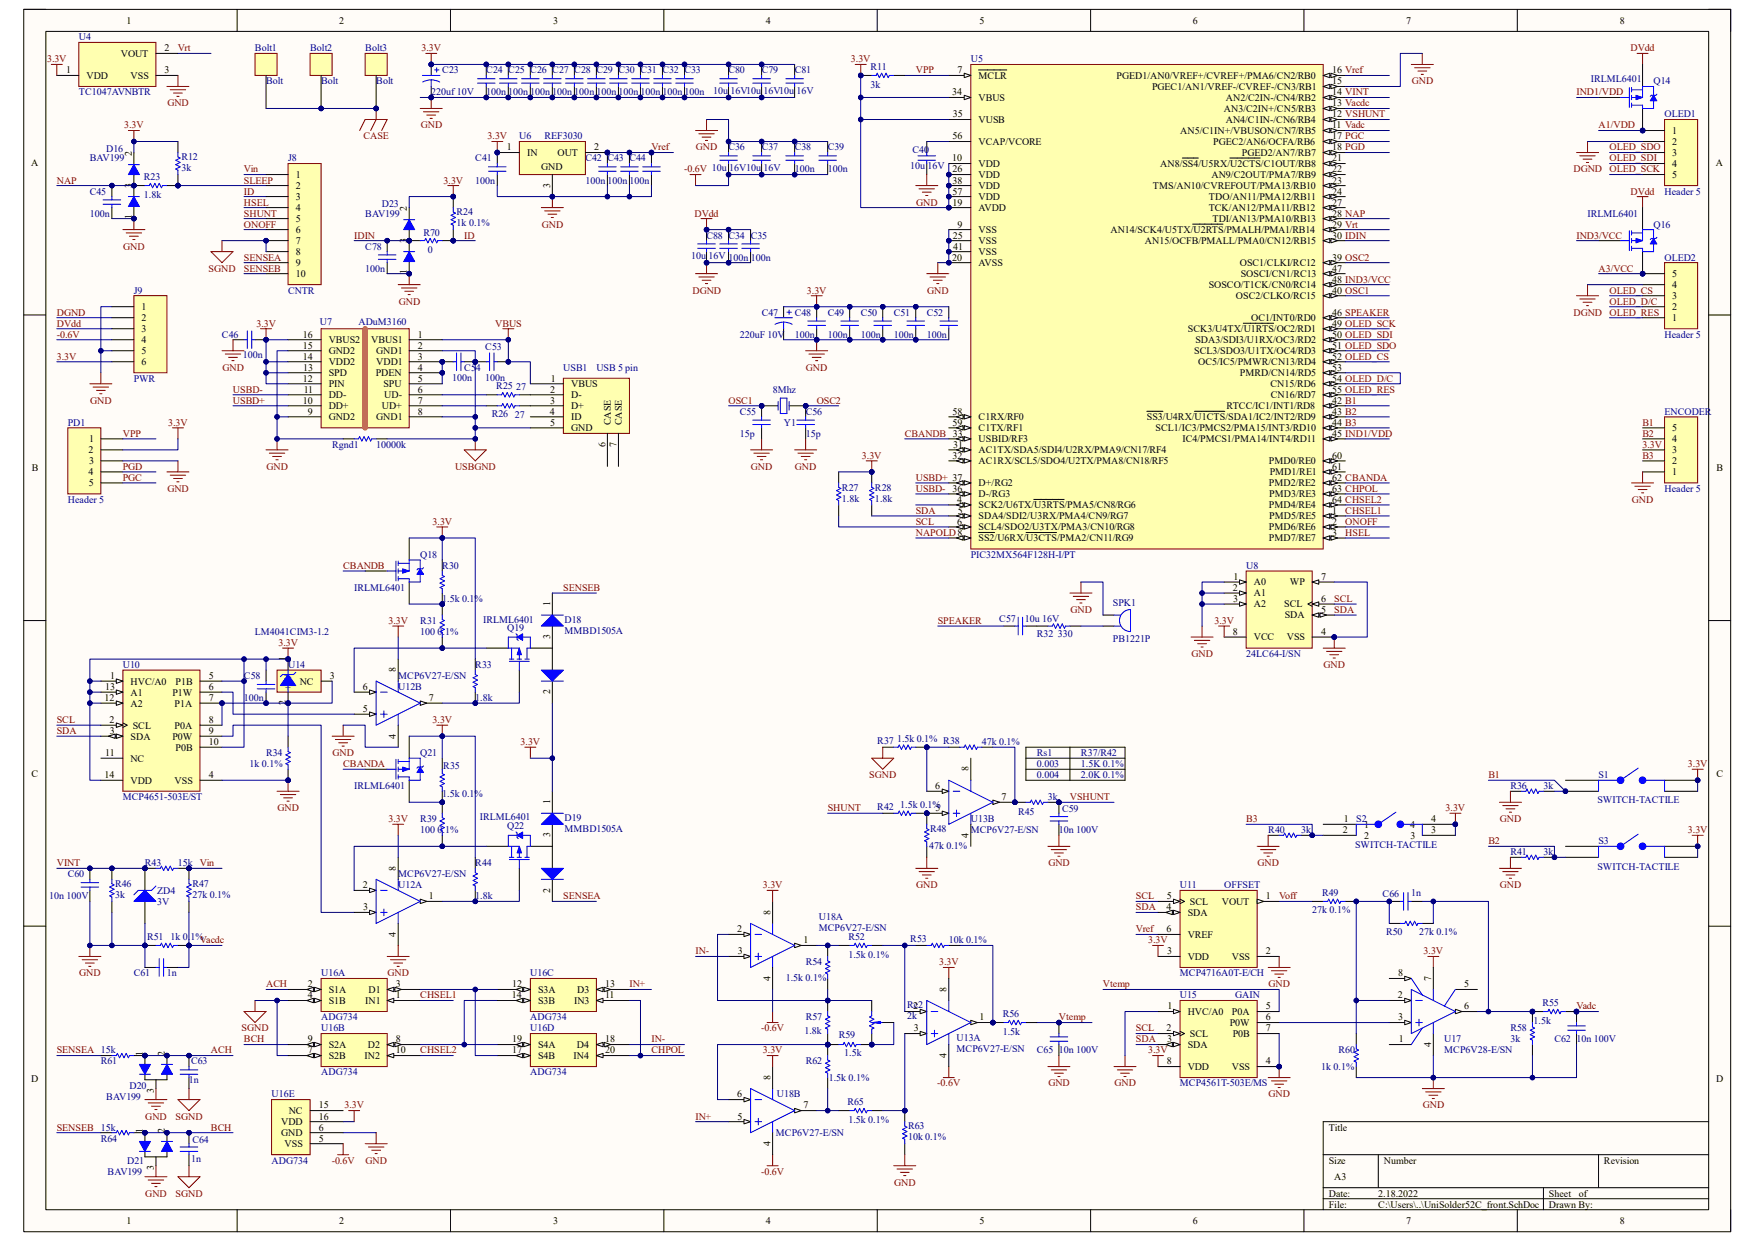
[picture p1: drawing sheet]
<svg xmlns="http://www.w3.org/2000/svg" width="297mm" height="210mm" viewBox="0 0 297 210" stroke-linecap="round" stroke-linejoin="round" font-family="sans-serif">
<defs><g id="words">
<g font-size="1.7">
<text x="21.4" y="4">1</text>
<text x="57.4" y="4">2</text>
<text x="93.6" y="4">3</text>
<text x="129.6" y="4">4</text>
<text x="165.8" y="4">5</text>
<text x="201.8" y="4">6</text>
<text x="238" y="4">7</text>
<text x="274.1" y="4">8</text>
<text x="20.4" y="9.6">VOUT</text>
<text x="27.9" y="8.7">2</text>
<text x="11.2" y="12.4">1</text>
<text x="14.6" y="13.3">VDD</text>
<text x="22.1" y="13.3">VSS</text>
<text x="27.9" y="12.4">3</text>
<text x="161.2" y="16.1">34</text>
<text x="162.1" y="12.4">7</text>
<text x="165.6" y="17.1">VBUS</text>
<text x="165.6" y="13.3">MCLR</text>
<text x="189" y="13.3">PGED1/AN0/VREF+/CVREF+/PMA6/CN2/RB0</text>
<text x="195" y="15.2">PGEC1/AN1/VREF-/CVREF-/CN3/RB1</text>
<text x="207.5" y="17.1">AN2/C2IN-/CN4/RB2</text>
<text x="225.4" y="12.4">16 Vref</text>
<text x="225.4" y="14.3">15</text>
<text x="225.4" y="18">13 Vacdc</text>
<text x="225.4" y="16.1">14 VINT</text>
<text x="161.2" y="23.6">56</text>
<text x="161.2" y="19.9">35</text>
<text x="165.6" y="20.8">VUSB</text>
<text x="199.7" y="22.6">AN5/C1IN+/VBUSON/CN7/RB5</text>
<text x="207.1" y="18.9">AN3/C2IN+/CN5/RB3</text>
<text x="207.4" y="20.8">AN4/C1IN-/CN6/RB4</text>
<text x="225.4" y="19.9">12 VSHUNT</text>
<text x="225.4" y="21.7">11 Vadc</text>
<text x="225.4" y="23.6">17 PGC</text>
<text x="283" y="22.6">1</text>
<text x="5.3" y="28">A</text>
<text x="22.3" y="26.4" transform="rotate(-90 22.3 26.4)">2</text>
<text x="85.8" y="25.4">1</text>
<text x="89.2" y="26.4">IN</text>
<text x="91.6" y="28.8">GND</text>
<text x="94.4" y="26.4">OUT</text>
<text x="100.5" y="25.4">2</text>
<text x="161.2" y="27.3">10</text>
<text x="161.2" y="29.2">26</text>
<text x="165.6" y="24.5">VCAP/VCORE</text>
<text x="165.6" y="28.2">VDD</text>
<text x="196.3" y="28.2">AN8/SS4/U5RX/U2CTS/C1OUT/RB8</text>
<text x="205.3" y="24.5">PGEC2/AN6/OCFA/RB6</text>
<text x="210.2" y="26.4">PGED2/AN7/RB7</text>
<text x="225.4" y="25.4">18 PGD</text>
<text x="225.4" y="27.3">21</text>
<text x="225.4" y="29.2">22</text>
<text x="283" y="24.5">2</text>
<text x="283" y="26.4">3</text>
<text x="283" y="28.2">4</text>
<text x="290.4" y="28">A</text>
<text x="22.3" y="31.8" transform="rotate(-90 22.3 31.8)">3</text>
<text x="50" y="30.1">1</text>
<text x="50" y="32">2</text>
<text x="50" y="33.9">3</text>
<text x="50" y="35.7">4</text>
<text x="68.9" y="35.7" transform="rotate(-90 68.9 35.7)">2</text>
<text x="93.1" y="31.7" transform="rotate(-90 93.1 31.7)">3</text>
<text x="161.2" y="32.9">57</text>
<text x="161.2" y="31.1">38</text>
<text x="161.2" y="34.8">19</text>
<text x="165.6" y="33.9">VDD</text>
<text x="165.6" y="30.1">VDD</text>
<text x="165.6" y="32">VDD</text>
<text x="165.6" y="35.7">AVDD</text>
<text x="195.1" y="32">TMS/AN10/CVREFOUT/PMA13/RB10</text>
<text x="204.6" y="35.7">TCK/AN12/PMA11/RB12</text>
<text x="204.6" y="33.9">TDO/AN11/PMA12/RB11</text>
<text x="205" y="30.1">AN9/C2OUT/PMA7/RB9</text>
<text x="225.4" y="31.1">23</text>
<text x="225.4" y="32.9">24</text>
<text x="225.4" y="34.8">27</text>
<text x="283" y="30.1">5</text>
<text x="22.3" y="37.1" transform="rotate(-90 22.3 37.1)">1</text>
<text x="50" y="37.6">5</text>
<text x="50" y="39.5">6</text>
<text x="50" y="41.3">7</text>
<text x="68.9" y="41.1" transform="rotate(-90 68.9 41.1)">3</text>
<text x="161.2" y="40.4">25</text>
<text x="162.1" y="38.5">9</text>
<text x="165.6" y="39.5">VSS</text>
<text x="165.6" y="41.3">VSS</text>
<text x="187.9" y="39.5">AN14/SCK4/U5TX/U2RTS/PMALH/PMA1/RB14</text>
<text x="193.8" y="41.3">AN15/OCFB/PMALL/PMA0/CN12/RB15</text>
<text x="205.2" y="37.6">TDI/AN13/PMA10/RB13</text>
<text x="225.4" y="36.7">28 NAP</text>
<text x="225.4" y="38.5">29 Vrt</text>
<text x="225.4" y="40.4">30 IDIN</text>
<text x="50" y="43.2">8</text>
<text x="50" y="45">9</text>
<text x="50" y="46.9">10</text>
<text x="68.9" y="46.4" transform="rotate(-90 68.9 46.4)">1</text>
<text x="161.2" y="44.1">20</text>
<text x="161.3" y="42.2">41</text>
<text x="165.6" y="45">AVSS</text>
<text x="165.6" y="43.2">VSS</text>
<text x="209.8" y="45">OSC1/CLKI/RC12</text>
<text x="210" y="46.9">SOSCI/CN1/RC13</text>
<text x="225.4" y="44.1">39 OSC2</text>
<text x="225.4" y="46">47</text>
<text x="225.4" y="47.8">48 IND3/VCC</text>
<text x="283" y="46.9">5</text>
<text x="24" y="52.5">1</text>
<text x="204.6" y="48.8">SOSCO/T1CK/CN0/RC14</text>
<text x="209.2" y="50.6">OSC2/CLKO/RC15</text>
<text x="225.4" y="49.7">40 OSC1</text>
<text x="225.4" y="53.4">46 SPEAKER</text>
<text x="283" y="52.5">2</text>
<text x="283" y="50.6">3</text>
<text x="283" y="48.8">4</text>
<text x="24" y="54.4">2</text>
<text x="24" y="56.2">3</text>
<text x="24" y="58.1">4</text>
<text x="24" y="59.9">5</text>
<text x="51.2" y="57.1">16</text>
<text x="51.3" y="59">15</text>
<text x="55.6" y="59.9">GND2</text>
<text x="55.6" y="58.1">VBUS2</text>
<text x="62.8" y="58.1">VBUS1</text>
<text x="63.7" y="59.9">GND1</text>
<text x="70.7" y="57.1">1</text>
<text x="70.7" y="59">2</text>
<text x="201" y="56.2">SCK3/U4TX/U1RTS/OC2/RD1</text>
<text x="202.1" y="59.9">SCL3/SDO3/U1TX/OC4/RD3</text>
<text x="202.3" y="58.1">SDA3/SDI3/U1RX/OC3/RD2</text>
<text x="211.8" y="54.4">OC1/INT0/RD0</text>
<text x="225.4" y="55.3">49 OLED_SCK</text>
<text x="225.4" y="57.1">50 OLED_SDI</text>
<text x="225.4" y="59">51 OLED_SDO</text>
<text x="283" y="54.4">1</text>
<text x="24" y="61.8">6</text>
<text x="51.2" y="64.6">12</text>
<text x="51.2" y="60.9">14</text>
<text x="51.3" y="62.7">13</text>
<text x="55.6" y="65.5">PIN</text>
<text x="55.6" y="63.7">SPD</text>
<text x="55.6" y="61.8">VDD2</text>
<text x="63.6" y="63.7">PDEN</text>
<text x="63.7" y="61.8">VDD1</text>
<text x="64.9" y="65.5">SPU</text>
<text x="70.7" y="60.9">3</text>
<text x="70.7" y="62.7">4</text>
<text x="70.7" y="64.6">5</text>
<text x="93.2" y="64.6">1</text>
<text x="96.6" y="65.5">VBUS</text>
<text x="202.8" y="61.8">OC5/IC5/PMWR/CN13/RD4</text>
<text x="209.8" y="63.7">PMRD/CN14/RD5</text>
<text x="215" y="65.5">CN15/RD6</text>
<text x="225.4" y="60.9">52 OLED_CS</text>
<text x="225.4" y="62.7">53</text>
<text x="225.4" y="64.6">54 OLED_D/C</text>
<text x="51.2" y="68.3">10</text>
<text x="51.4" y="66.5">11</text>
<text x="52.1" y="70.2">9</text>
<text x="55.6" y="71.1">GND2</text>
<text x="55.6" y="69.3">DD+</text>
<text x="55.6" y="67.4">DD-</text>
<text x="63.7" y="71.1">GND1</text>
<text x="64.6" y="69.3">UD+</text>
<text x="65" y="67.4">UD-</text>
<text x="70.7" y="66.5">6</text>
<text x="70.7" y="68.3">7</text>
<text x="70.7" y="70.2">8</text>
<text x="93" y="70.2">4</text>
<text x="93.1" y="66.5">2</text>
<text x="93.1" y="68.3">3</text>
<text x="96.6" y="67.4">D-</text>
<text x="96.6" y="69.3">D+</text>
<text x="96.6" y="71.1">ID</text>
<text x="161.2" y="70.2">58</text>
<text x="165.6" y="71.1">C1RX/RF0</text>
<text x="194.1" y="71.1">SS3/U4RX/U1CTS/SDA1/IC2/INT2/RD9</text>
<text x="207.6" y="69.3">RTCC/IC1/INT1/RD8</text>
<text x="215.1" y="67.4">CN16/RD7</text>
<text x="225.4" y="66.5">55 OLED_RES</text>
<text x="225.4" y="68.3">42 B1</text>
<text x="225.4" y="70.2">43 B2</text>
<text x="15" y="76.7">2</text>
<text x="15.1" y="74.8">1</text>
<text x="93.1" y="72.1">5</text>
<text x="96.6" y="73">GND</text>
<text x="102.4" y="75.6" transform="rotate(-90 102.4 75.6)">6</text>
<text x="103.4" y="72" transform="rotate(-90 103.4 72)">CASE</text>
<text x="104.3" y="75.6" transform="rotate(-90 104.3 75.6)">7</text>
<text x="105.2" y="72" transform="rotate(-90 105.2 72)">CASE</text>
<text x="161.2" y="72.1">59</text>
<text x="161.2" y="77.6">32</text>
<text x="161.3" y="75.8">31</text>
<text x="165.6" y="73">C1TX/RF1</text>
<text x="165.6" y="74.8">USBID/RF3</text>
<text x="165.6" y="76.7">AC1TX/SDA5/SDI4/U2RX/PMA9/CN17/RF4</text>
<text x="195.6" y="73">SCL1/IC3/PMCS2/PMA15/INT3/RD10</text>
<text x="200.1" y="74.8">IC4/PMCS1/PMA14/INT4/RD11</text>
<text x="225.4" y="72.1">44 B3</text>
<text x="225.4" y="73.9">45 IND1/VDD</text>
<text x="225.4" y="77.6">60</text>
<text x="283" y="76.7">3</text>
<text x="283" y="74.8">4</text>
<text x="283" y="73">5</text>
<text x="5.4" y="79.8">B</text>
<text x="15" y="80.4">4</text>
<text x="15" y="82.3">5</text>
<text x="15.1" y="78.6">3</text>
<text x="165.6" y="78.6">AC1RX/SCL5/SDO4/U2TX/PMA8/CN18/RF5</text>
<text x="165.6" y="82.3">D+/RG2</text>
<text x="214.8" y="78.6">PMD0/RE0</text>
<text x="214.8" y="82.3">PMD2/RE2</text>
<text x="214.9" y="80.4">PMD1/RE1</text>
<text x="225.4" y="79.5">61</text>
<text x="225.4" y="81.4">62 CBANDA</text>
<text x="225.4" y="83.2">63 CHPOL</text>
<text x="283" y="80.4">1</text>
<text x="283" y="78.6">2</text>
<text x="290.5" y="79.8">B</text>
<text x="162" y="85.1">4</text>
<text x="162" y="88.8">6</text>
<text x="162.1" y="87">5</text>
<text x="165.6" y="84.2">D-/RG3</text>
<text x="165.6" y="86">SCK2/U6TX/U3RTS/PMA5/CN8/RG6</text>
<text x="165.6" y="87.9">SDA4/SDI2/U3RX/PMA4/CN9/RG7</text>
<text x="165.6" y="89.7">SCL4/SDO2/U3TX/PMA3/CN10/RG8</text>
<text x="214.8" y="86">PMD4/RE4</text>
<text x="214.8" y="89.7">PMD6/RE6</text>
<text x="214.8" y="84.2">PMD3/RE3</text>
<text x="214.8" y="87.9">PMD5/RE5</text>
<text x="225.4" y="85.1">64 CHSEL2</text>
<text x="225.4" y="87">1</text>
<text x="225.4" y="88.8">2</text>
<text x="165.6" y="91.6">SS2/U6RX/U3CTS/PMA2/CN11/RG9</text>
<text x="214.8" y="91.6">PMD7/RE7</text>
<text x="225.4" y="90.7">3</text>
<text x="208.6" y="100">2</text>
<text x="208.7" y="101.9">3</text>
<text x="208.7" y="98.1">1</text>
<text x="212.2" y="99.1">A0</text>
<text x="212.2" y="100.9">A1</text>
<text x="218.3" y="99.1">WP</text>
<text x="223.6" y="98.1">7</text>
<text x="223.6" y="101.9">6</text>
<text x="93.1" y="102.6" transform="rotate(-90 93.1 102.6)">1</text>
<text x="208.7" y="107.4">8</text>
<text x="212.2" y="102.8">A2</text>
<text x="217.3" y="102.8">SCL</text>
<text x="217.4" y="104.6">SDA</text>
<text x="223.6" y="103.7">5</text>
<text x="223.6" y="107.4">4</text>
<text x="48.4" y="111.9" transform="rotate(-90 48.4 111.9)">1</text>
<text x="67" y="113.8" transform="rotate(-90 67 113.8)">8</text>
<text x="93.1" y="108.2" transform="rotate(-90 93.1 108.2)">3</text>
<text x="212.2" y="108.4">VCC</text>
<text x="217.8" y="108.4">VSS</text>
<text x="17.7" y="118.7">12</text>
<text x="17.8" y="116.8">13</text>
<text x="18.7" y="114.9">1</text>
<text x="22.1" y="115.9">HVC/A0</text>
<text x="22.1" y="117.7">A1</text>
<text x="22.1" y="119.6">A2</text>
<text x="29.2" y="117.7">P1W</text>
<text x="29.5" y="119.6">P1A</text>
<text x="29.7" y="115.9">P1B</text>
<text x="35.3" y="116.8">6</text>
<text x="35.3" y="114.9">5</text>
<text x="35.3" y="118.7">7</text>
<text x="48.4" y="119.4" transform="rotate(-90 48.4 119.4)">2</text>
<text x="49.3" y="116.8" transform="rotate(-90 49.3 116.8)">+V</text>
<text x="49.3" y="115.8" transform="rotate(-90 49.3 115.8)">-V</text>
<text x="50.8" y="115.9">NC</text>
<text x="55.8" y="114.9">3</text>
<text x="61.4" y="116.8">6</text>
<text x="72.6" y="118.7">7</text>
<text x="93.1" y="117.5" transform="rotate(-90 93.1 117.5)">2</text>
<text x="18.5" y="122.4">2</text>
<text x="18.6" y="124.2">3</text>
<text x="22.1" y="125.2">SDA</text>
<text x="22.5" y="123.3">SCL</text>
<text x="29.2" y="125.2">P0W</text>
<text x="29.5" y="123.3">P0A</text>
<text x="35.3" y="124.2">9</text>
<text x="35.3" y="122.4">8</text>
<text x="61.4" y="120.5">5</text>
<text x="67" y="125" transform="rotate(-90 67 125)">4</text>
<text x="5.3" y="131.4">C</text>
<text x="17.7" y="131.7">14</text>
<text x="17.8" y="128">11</text>
<text x="22.1" y="128.9">NC</text>
<text x="29.7" y="127">P0B</text>
<text x="35.3" y="131.7">4</text>
<text x="35.3" y="126.1">10</text>
<text x="163.9" y="130.6" transform="rotate(-90 163.9 130.6)">8</text>
<text x="290.5" y="131.4">C</text>
<text x="22.1" y="132.6">VDD</text>
<text x="29.5" y="132.6">VSS</text>
<text x="93.1" y="136.1" transform="rotate(-90 93.1 136.1)">1</text>
<text x="158.3" y="133.6">6</text>
<text x="158.3" y="137.3">5</text>
<text x="169.5" y="135.4">7</text>
<text x="93.1" y="141.7" transform="rotate(-90 93.1 141.7)">3</text>
<text x="163.9" y="141.8" transform="rotate(-90 163.9 141.8)">4</text>
<text x="227.2" y="141">2</text>
<text x="227.4" y="139.1">1</text>
<text x="230.8" y="140.1">1</text>
<text x="230.8" y="141.9">2</text>
<text x="238.6" y="140.1">4</text>
<text x="238.7" y="141.9">3</text>
<text x="242.2" y="139.1">4</text>
<text x="242.2" y="141">3</text>
<text x="67" y="147.3" transform="rotate(-90 67 147.3)">8</text>
<text x="61.4" y="150.3">2</text>
<text x="61.5" y="154.1">3</text>
<text x="72.6" y="152.2">1</text>
<text x="93.1" y="151.1" transform="rotate(-90 93.1 151.1)">2</text>
<text x="130.4" y="154.8" transform="rotate(-90 130.4 154.8)">8</text>
<text x="197.4" y="154.1">4</text>
<text x="197.5" y="152.2">5</text>
<text x="201" y="155">SDA</text>
<text x="201.4" y="153.1">SCL</text>
<text x="206.8" y="153.1">VOUT</text>
<text x="214.2" y="152.2">1</text>
<text x="67" y="158.5" transform="rotate(-90 67 158.5)">4</text>
<text x="124.8" y="157.8">2</text>
<text x="124.8" y="161.5">3</text>
<text x="136" y="159.6">1</text>
<text x="197.4" y="157.8">6</text>
<text x="197.5" y="161.5">3</text>
<text x="201" y="158.7">VREF</text>
<text x="214.2" y="161.5">2</text>
<text x="52.1" y="167.1">2</text>
<text x="67" y="167.1">3</text>
<text x="86.7" y="167.1">12</text>
<text x="102.4" y="167.1">13</text>
<text x="130.4" y="166" transform="rotate(-90 130.4 166)">4</text>
<text x="160.2" y="167.8" transform="rotate(-90 160.2 167.8)">8</text>
<text x="201" y="162.4">VDD</text>
<text x="208.4" y="162.4">VSS</text>
<text x="236.6" y="165.2">8</text>
<text x="242.2" y="165.9" transform="rotate(-90 242.2 165.9)">7</text>
<text x="247.8" y="167.1">5</text>
<text x="52.1" y="169">4</text>
<text x="55.6" y="168">S1A</text>
<text x="55.6" y="169.9">S1B</text>
<text x="61.8" y="169.9">IN1</text>
<text x="62.4" y="168">D1</text>
<text x="67" y="169">1</text>
<text x="86.6" y="169">14</text>
<text x="91.1" y="168">S3A</text>
<text x="91.1" y="169.9">S3B</text>
<text x="97.2" y="169.9">IN3</text>
<text x="97.7" y="168">D3</text>
<text x="102.4" y="169">11</text>
<text x="154.6" y="170.8">2</text>
<text x="165.8" y="172.7">1</text>
<text x="197.6" y="170.8">1</text>
<text x="201" y="171.7">HVC/A0</text>
<text x="208.1" y="173.6">P0W</text>
<text x="208.5" y="171.7">P0A</text>
<text x="214.2" y="172.7">6</text>
<text x="214.2" y="170.8">5</text>
<text x="236.6" y="169">2</text>
<text x="236.6" y="172.7">3</text>
<text x="247.8" y="170.8">6</text>
<text x="24.2" y="178.6" transform="rotate(-90 24.2 178.6)">1</text>
<text x="27.9" y="178.6" transform="rotate(-90 27.9 178.6)">2</text>
<text x="52.1" y="178.3">7</text>
<text x="52.1" y="176.4">9</text>
<text x="55.6" y="179.2">S2B</text>
<text x="55.6" y="177.3">S2A</text>
<text x="61.7" y="179.2">IN2</text>
<text x="62.2" y="177.3">D2</text>
<text x="67" y="176.4">8</text>
<text x="67" y="178.3">10</text>
<text x="86.7" y="178.3">17</text>
<text x="86.7" y="176.4">19</text>
<text x="91.1" y="179.2">S4B</text>
<text x="91.1" y="177.3">S4A</text>
<text x="97.1" y="179.2">IN4</text>
<text x="97.6" y="177.3">D4</text>
<text x="102.4" y="176.4">18</text>
<text x="102.4" y="178.3">20</text>
<text x="154.6" y="174.5">3</text>
<text x="160.2" y="179" transform="rotate(-90 160.2 179)">4</text>
<text x="197.4" y="174.5">2</text>
<text x="197.5" y="176.4">3</text>
<text x="201" y="177.3">SDA</text>
<text x="201.4" y="175.5">SCL</text>
<text x="208.6" y="175.5">P0B</text>
<text x="214.2" y="174.5">7</text>
<text x="236.7" y="176.4">1</text>
<text x="242.2" y="177.2" transform="rotate(-90 242.2 177.2)">4</text>
<text x="5.3" y="183.2">D</text>
<text x="26" y="184.9" transform="rotate(-90 26 184.9)">3</text>
<text x="124.8" y="185.7">6</text>
<text x="130.4" y="182.7" transform="rotate(-90 130.4 182.7)">8</text>
<text x="197.5" y="180.1">8</text>
<text x="201" y="181.1">VDD</text>
<text x="208.4" y="181.1">VSS</text>
<text x="214.2" y="180.1">4</text>
<text x="290.4" y="183.2">D</text>
<text x="24.2" y="191.7" transform="rotate(-90 24.2 191.7)">1</text>
<text x="27.9" y="191.7" transform="rotate(-90 27.9 191.7)">2</text>
<text x="47.6" y="190.4">VDD</text>
<text x="48.9" y="188.5">NC</text>
<text x="54" y="191.3">6</text>
<text x="54" y="187.6">15</text>
<text x="54" y="189.5">16</text>
<text x="124.8" y="189.5">5</text>
<text x="136" y="187.6">7</text>
<text x="224.9" y="191.3">Title</text>
<text x="26" y="197.9" transform="rotate(-90 26 197.9)">3</text>
<text x="47.6" y="192.3">GND</text>
<text x="48.2" y="194.1">VSS</text>
<text x="54" y="193.2">5</text>
<text x="130.4" y="194" transform="rotate(-90 130.4 194)">4</text>
<text x="224.9" y="196.9">Size</text>
<text x="234.2" y="196.9">Number</text>
<text x="271.4" y="196.9">Revision</text>
<text x="224.9" y="202.5">Date:</text>
<text x="225.8" y="199.7">A3</text>
<text x="233.3" y="202.5">2.18.2022</text>
<text x="262.1" y="202.5">Sheet</text>
<text x="267.2" y="202.5">of</text>
<text x="21.4" y="207.2">1</text>
<text x="57.4" y="207.2">2</text>
<text x="93.6" y="207.2">3</text>
<text x="129.6" y="207.2">4</text>
<text x="165.8" y="207.2">5</text>
<text x="201.8" y="207.2">6</text>
<text x="224.9" y="204.4">File:</text>
<text x="233.3" y="204.4">C:\Users\..\UniSolder52C_front.SchDoc</text>
<text x="238" y="207.2">7</text>
<text x="262.1" y="204.4">Drawn By:</text>
<text x="274.1" y="207.2">8</text>
</g>
<g font-size="1.7" fill="#800000">
<text x="8" y="10.5">3.3V</text>
<text x="30.1" y="8.7">Vrt</text>
<text x="71.3" y="8.7">3.3V</text>
<text x="144" y="10.5">3.3V</text>
<text x="275.9" y="8.7">DVdd</text>
<text x="28.3" y="18">GND</text>
<text x="155" y="12.4">VPP</text>
<text x="238.9" y="14.3">GND</text>
<text x="266.8" y="16.1">IND1/VDD</text>
<text x="21" y="21.7">3.3V</text>
<text x="61.5" y="23.6">CASE</text>
<text x="71.2" y="21.7">GND</text>
<text x="82.5" y="23.6">3.3V</text>
<text x="270.5" y="21.7">A1/VDD</text>
<text x="41.3" y="29.2">Vin</text>
<text x="110.2" y="25.4">Vref</text>
<text x="115.8" y="29.2">-0.6V 10u 16V10u 16V</text>
<text x="117.8" y="25.4">GND</text>
<text x="266.3" y="29.2">DGND</text>
<text x="272.4" y="25.4">OLED_SDO</text>
<text x="272.4" y="27.3">OLED_SDI</text>
<text x="272.4" y="29.2">OLED_SCK</text>
<text x="9.6" y="31.1">NAP</text>
<text x="41.3" y="31.1">SLEEP</text>
<text x="41.3" y="32.9">ID</text>
<text x="41.3" y="34.8">HSEL</text>
<text x="75.1" y="31.1">3.3V</text>
<text x="155.1" y="34.8">GND</text>
<text x="275.9" y="32.9">DVdd</text>
<text x="41.3" y="38.5">ONOFF</text>
<text x="41.3" y="36.7">SHUNT</text>
<text x="59.9" y="40.4">IDIN</text>
<text x="78.6" y="40.4">ID</text>
<text x="91.7" y="38.5">GND</text>
<text x="117.5" y="36.7">DVdd</text>
<text x="266.8" y="40.4">IND3/VCC</text>
<text x="20.9" y="42.2">GND</text>
<text x="35.3" y="46">SGND</text>
<text x="41.3" y="46">SENSEB</text>
<text x="41.3" y="44.1">SENSEA</text>
<text x="270.5" y="46">A3/VCC</text>
<text x="9.6" y="53.4">DGND</text>
<text x="67.5" y="51.6">GND</text>
<text x="117.2" y="49.7">DGND</text>
<text x="136.6" y="49.7">3.3V</text>
<text x="156.9" y="49.7">GND</text>
<text x="266.3" y="53.4">DGND</text>
<text x="272.4" y="53.4">OLED_RES</text>
<text x="272.4" y="51.6">OLED_D/C</text>
<text x="272.4" y="49.7">OLED_CS</text>
<text x="9.6" y="55.3">DVdd</text>
<text x="9.6" y="57.1">-0.6V</text>
<text x="43.4" y="55.3">3.3V</text>
<text x="83.8" y="55.3">VBUS</text>
<text x="9.6" y="60.9">3.3V</text>
<text x="37.6" y="62.7">GND</text>
<text x="136.4" y="62.7">GND</text>
<text x="15.3" y="68.3">GND</text>
<text x="39.4" y="66.5">USBD-</text>
<text x="39.4" y="68.3">USBD+</text>
<text x="123.3" y="68.3">OSC1</text>
<text x="138.2" y="68.3">OSC2</text>
<text x="20.8" y="73.9">VPP</text>
<text x="28.4" y="72.1">3.3V</text>
<text x="145.9" y="77.6">3.3V</text>
<text x="153.1" y="73.9">CBANDB 33</text>
<text x="278" y="77.6">B3</text>
<text x="278" y="75.8">3.3V</text>
<text x="278" y="73.9">B2</text>
<text x="278" y="72.1">B1</text>
<text x="20.8" y="81.4">PGC</text>
<text x="20.8" y="79.5">PGD</text>
<text x="28.3" y="83.2">GND</text>
<text x="45.1" y="79.5">GND</text>
<text x="77" y="79.5">USBGND</text>
<text x="127.1" y="79.5">GND</text>
<text x="134.5" y="79.5">GND</text>
<text x="155" y="83.2">USBD- 36</text>
<text x="155" y="81.4">USBD+ 37</text>
<text x="73.2" y="88.8">3.3V</text>
<text x="155" y="87">SDA</text>
<text x="155" y="88.8">SCL</text>
<text x="227.7" y="88.8">ONOFF</text>
<text x="227.7" y="87">CHSEL1</text>
<text x="276.2" y="85.1">GND</text>
<text x="155" y="90.7">NAPOLD8</text>
<text x="227.7" y="90.7">HSEL</text>
<text x="58.1" y="96.3">CBANDB</text>
<text x="95.3" y="100">SENSEB</text>
<text x="225.8" y="101.9">SCL</text>
<text x="65.7" y="105.6">3.3V</text>
<text x="158.7" y="105.6">SPEAKER</text>
<text x="181.1" y="103.7">GND</text>
<text x="205.5" y="105.6">3.3V</text>
<text x="225.8" y="103.7">SDA</text>
<text x="47.1" y="109.3">3.3V</text>
<text x="201.6" y="111.2">GND</text>
<text x="224" y="113.1">GND</text>
<text x="9.6" y="122.4">SCL</text>
<text x="9.6" y="124.2">SDA</text>
<text x="73.2" y="122.4">3.3V</text>
<text x="56.3" y="128">GND</text>
<text x="58.1" y="129.8">CBANDA</text>
<text x="88.1" y="126.1">3.3V</text>
<text x="147.1" y="131.7">SGND</text>
<text x="251.9" y="131.7">B1</text>
<text x="285.7" y="129.8">3.3V</text>
<text x="46.9" y="137.3">GND</text>
<text x="140.1" y="137.3">SHUNT</text>
<text x="181.1" y="135.4">VSHUNT</text>
<text x="244.6" y="137.3">3.3V</text>
<text x="65.7" y="139.1">3.3V</text>
<text x="210.9" y="139.1">B3</text>
<text x="251.9" y="142.9">B2</text>
<text x="253.8" y="139.1">GND</text>
<text x="285.7" y="141">3.3V</text>
<text x="9.6" y="146.6">VINT</text>
<text x="177.4" y="146.6">GND</text>
<text x="212.8" y="146.6">GND</text>
<text x="95.3" y="152.2">SENSEA</text>
<text x="129.1" y="150.3">3.3V</text>
<text x="155.1" y="150.3">GND</text>
<text x="192.2" y="152.2">SCL</text>
<text x="192.2" y="154.1">SDA</text>
<text x="216.5" y="152.2">Voff</text>
<text x="253.8" y="150.3">GND</text>
<text x="33.8" y="159.6">Vacdc</text>
<text x="117.7" y="161.5">IN-</text>
<text x="192.2" y="157.8">Vref</text>
<text x="194.3" y="159.6">3.3V</text>
<text x="240.9" y="161.5">3.3V</text>
<text x="13.4" y="165.2">GND</text>
<text x="45" y="167.1">ACH</text>
<text x="65.6" y="165.2">GND</text>
<text x="106.5" y="167.1">IN+</text>
<text x="158.9" y="163.4">3.3V</text>
<text x="186.6" y="167.1">Vtemp</text>
<text x="214.7" y="167.1">GND</text>
<text x="71.1" y="169">CHSEL1</text>
<text x="179.2" y="172.7">Vtemp</text>
<text x="266.8" y="170.8">Vadc</text>
<text x="9.6" y="178.3">SENSEA 15k</text>
<text x="35.7" y="178.3">ACH</text>
<text x="40.9" y="174.5">SGND</text>
<text x="41.3" y="176.4">BCH</text>
<text x="71.1" y="178.3">CHSEL2</text>
<text x="110.2" y="176.4">IN-</text>
<text x="110.2" y="178.3">CHPOL</text>
<text x="128.8" y="174.5">-0.6V</text>
<text x="129.1" y="178.3">3.3V</text>
<text x="192.2" y="174.5">SCL</text>
<text x="192.2" y="176.4">SDA</text>
<text x="194.3" y="178.3">3.3V</text>
<text x="158.6" y="183.9">-0.6V</text>
<text x="177.4" y="183.9">GND</text>
<text x="188.6" y="183.9">GND</text>
<text x="214.7" y="185.7">GND</text>
<text x="9.6" y="191.3">SENSEB</text>
<text x="24.6" y="189.5">GND</text>
<text x="29.7" y="189.5">SGND</text>
<text x="35.7" y="191.3">BCH</text>
<text x="58.3" y="187.6">3.3V</text>
<text x="117.7" y="189.5">IN+</text>
<text x="240.8" y="187.6">GND</text>
<text x="56.1" y="196.9">-0.6V</text>
<text x="61.8" y="196.9">GND</text>
<text x="24.6" y="202.5">GND</text>
<text x="29.7" y="202.5">SGND</text>
<text x="128.8" y="198.8">-0.6V</text>
<text x="151.3" y="200.7">GND</text>
</g>
<g font-size="1.7" fill="#000080">
<text x="13.3" y="6.8">U4</text>
<text x="43.1" y="8.7">Bolt1</text>
<text x="52.5" y="8.7">Bolt2</text>
<text x="61.8" y="8.7">Bolt3</text>
<text x="147.3" y="11.9">R11</text>
<text x="164.3" y="10.5">U5</text>
<text x="13.3" y="16.1">TC1047AVNBTR</text>
<text x="45" y="14.3">Bolt</text>
<text x="54.4" y="14.3">Bolt</text>
<text x="63.7" y="14.3">Bolt</text>
<text x="73" y="16.1">220uf 10V</text>
<text x="74.8" y="12.4">C23</text>
<text x="82.3" y="16.1">100n 100n 100n 100n 100n 100n 100n 100n 100n 100n</text>
<text x="82.3" y="12.4">C24 C25 C26 C27 C28 C29 C30 C31 C32 C33</text>
<text x="120.7" y="16">10u 16V10u 16V10u 16V</text>
<text x="123.3" y="12.4">C80</text>
<text x="128.9" y="12.4">C79</text>
<text x="134.5" y="12.4">C81</text>
<text x="147.3" y="14.9">3k</text>
<text x="269.2" y="13.9">IRLML6401</text>
<text x="279.8" y="14.3">Q14</text>
<text x="87.9" y="23.6">U6</text>
<text x="92.2" y="23.6">REF3030</text>
<text x="281.7" y="19.9">OLED1</text>
<text x="15.2" y="27.3">BAV199</text>
<text x="18" y="25.7">D16</text>
<text x="30.7" y="29">3k</text>
<text x="30.7" y="27.1">R12</text>
<text x="48.8" y="27.3">J8</text>
<text x="80.4" y="27.3">C41</text>
<text x="99.1" y="27.3">C42 C43 C44</text>
<text x="123.3" y="25.4">C36</text>
<text x="128.9" y="25.4">C37</text>
<text x="134.5" y="29.2">100n</text>
<text x="134.5" y="25.4">C38</text>
<text x="140.1" y="29.2">100n</text>
<text x="140.1" y="25.4">C39</text>
<text x="154.1" y="28.6">10u 16V</text>
<text x="154.4" y="25.8">C40</text>
<text x="15.2" y="32.9">C45</text>
<text x="24.3" y="33.5">1.8k</text>
<text x="24.3" y="30.5">R23</text>
<text x="64.6" y="35">D23</text>
<text x="80.4" y="31.1">100n</text>
<text x="99.1" y="31.1">100n 100n 100n</text>
<text x="281.7" y="32.9">Header 5</text>
<text x="15.2" y="36.7">100n</text>
<text x="61.8" y="36.7">BAV199</text>
<text x="71.7" y="40">R70</text>
<text x="77.3" y="38.3">1k 0.1%</text>
<text x="77.3" y="36.4">R24</text>
<text x="119.5" y="40.4">C88 C34 C35</text>
<text x="268.6" y="36.7">IRLML6401</text>
<text x="279.8" y="38.5">Q16</text>
<text x="61.8" y="46">100n</text>
<text x="61.8" y="42.2">C78</text>
<text x="72.4" y="42.8">0</text>
<text x="117" y="43.9">10u 16V 100n 100n</text>
<text x="281.7" y="44.1">OLED2</text>
<text x="22.6" y="49.7">J9</text>
<text x="48.8" y="49.7">CNTR</text>
<text x="128.9" y="53.4">C47</text>
<text x="134.5" y="53.4">C48</text>
<text x="140.1" y="53.4">C49</text>
<text x="145.7" y="53.4">C50</text>
<text x="151.3" y="53.4">C51</text>
<text x="156.8" y="53.4">C52</text>
<text x="37.5" y="57.1">C46</text>
<text x="54.1" y="55.1">U7</text>
<text x="60.7" y="55.1">ADuM3160</text>
<text x="82.1" y="59.2">C53</text>
<text x="125.2" y="57.1">220uF 10V</text>
<text x="134.5" y="57.1">100n</text>
<text x="140.1" y="57.1">100n</text>
<text x="145.7" y="57.1">100n</text>
<text x="151.3" y="57.1">100n</text>
<text x="156.8" y="57.1">100n</text>
<text x="281.7" y="57.1">Header 5</text>
<text x="22.6" y="64.6">PWR</text>
<text x="41.1" y="60.7">100n</text>
<text x="76.5" y="64.4">100n</text>
<text x="78.6" y="62.7">C54</text>
<text x="82.1" y="64.4">100n</text>
<text x="84" y="65.9">R25</text>
<text x="95.3" y="62.7">USB1</text>
<text x="100.9" y="62.7">USB 5 pin</text>
<text x="83.2" y="70.6">R26</text>
<text x="87.1" y="70.7">27</text>
<text x="87.3" y="66.1">27</text>
<text x="125.2" y="70.2">C55</text>
<text x="130.8" y="66.5">8Mhz</text>
<text x="136.4" y="70.2">C56</text>
<text x="281.7" y="70.2">ENCODER</text>
<text x="11.5" y="72.1">PD1</text>
<text x="56.2" y="75.8">Rgnd1</text>
<text x="63.7" y="75.8">10000k</text>
<text x="125.2" y="73.9">15p</text>
<text x="132.6" y="72.1">Y1</text>
<text x="136.4" y="73.9">15p</text>
<text x="142.5" y="83.1">R27</text>
<text x="148.1" y="83.1">R28</text>
<text x="281.7" y="83.2">Header 5</text>
<text x="11.5" y="85.1">Header 5</text>
<text x="142.5" y="84.9">1.8k</text>
<text x="148.1" y="84.9">1.8k</text>
<text x="71.1" y="94.4">Q18</text>
<text x="164.3" y="94.4">PIC32MX564F128H-I/PT</text>
<text x="59.9" y="100">IRLML6401</text>
<text x="74.8" y="101.9">1.5k 0.1%</text>
<text x="74.8" y="96.3">R30</text>
<text x="210.9" y="96.3">U8</text>
<text x="43.1" y="107.4">LM4041CIM3-1.2</text>
<text x="71.1" y="107.4">100 0.1%</text>
<text x="71.1" y="105.6">R31</text>
<text x="81.7" y="105.4">IRLML6401</text>
<text x="85.9" y="106.7">Q19</text>
<text x="95.5" y="105.4">D18</text>
<text x="95.5" y="107.3">MMBD1505A</text>
<text x="169.1" y="105.2">C57</text>
<text x="173.4" y="105.2">10u 16V</text>
<text x="175.5" y="107.8">R32</text>
<text x="179" y="107.8">330</text>
<text x="188.3" y="102.6">SPK1</text>
<text x="20.8" y="113.1">U10</text>
<text x="48.8" y="113.1">U14</text>
<text x="80.4" y="113.1">R33</text>
<text x="188.3" y="108.6">PB1221P</text>
<text x="210.9" y="111.2">24LC64-I/SN</text>
<text x="41.3" y="118.7">100n</text>
<text x="41.3" y="114.9">C58</text>
<text x="67.4" y="116.8">U12B</text>
<text x="67.4" y="114.9">MCP6V27-E/SN</text>
<text x="80.4" y="118.7">1.8k</text>
<text x="148.5" y="125.9">R37</text>
<text x="151.8" y="125.6">1.5k 0.1% R38</text>
<text x="42.2" y="129.8">1k 0.1%</text>
<text x="45" y="128">R34</text>
<text x="71.1" y="128">Q21</text>
<text x="75" y="130.2">R35</text>
<text x="166.2" y="126.1">47k 0.1%</text>
<text x="175.5" y="128">Rs1</text>
<text x="175.5" y="129.8">0.003</text>
<text x="175.5" y="131.7">0.004</text>
<text x="182.9" y="128">R37/R42</text>
<text x="182.9" y="129.8">1.5K 0.1%</text>
<text x="182.9" y="131.7">2.0K 0.1%</text>
<text x="270.5" y="131.7">S1</text>
<text x="20.8" y="135.4">MCP4651-503E/ST</text>
<text x="59.9" y="133.6">IRLML6401</text>
<text x="74.8" y="134.9">1.5k 0.1%</text>
<text x="148.5" y="137.1">R42</text>
<text x="152.4" y="136.7">1.5k 0.1%</text>
<text x="177.3" y="135.4">3k</text>
<text x="179.7" y="137.5">C59</text>
<text x="255.6" y="133.6">R36</text>
<text x="261.2" y="133.6">3k</text>
<text x="270.3" y="136">SWITCH-TACTILE</text>
<text x="71.1" y="141">100 0.1%</text>
<text x="71.1" y="139.1">R39</text>
<text x="81.2" y="138.8">IRLML6401</text>
<text x="85.9" y="140.3">Q22</text>
<text x="95.5" y="138.9">D19</text>
<text x="95.5" y="140.8">MMBD1505A</text>
<text x="157.2" y="143.6">47k 0.1%</text>
<text x="157.4" y="140.8">R48</text>
<text x="164.3" y="139.1">U13B</text>
<text x="164.3" y="141">MCP6V27-E/SN</text>
<text x="172.3" y="138">R45</text>
<text x="179.2" y="141">10n 100V</text>
<text x="214.6" y="141">R40</text>
<text x="220.2" y="141">3k</text>
<text x="229.3" y="143.4">SWITCH-TACTILE</text>
<text x="229.5" y="139.1">S2</text>
<text x="270.5" y="142.9">S3</text>
<text x="11.5" y="148.5">C60</text>
<text x="24.5" y="146.6">R43</text>
<text x="30.1" y="146.6">15k Vin</text>
<text x="67.4" y="148.5">MCP6V27-E/SN</text>
<text x="80.4" y="146.6">R44</text>
<text x="255.6" y="144.7">R41</text>
<text x="261.2" y="144.7">3k</text>
<text x="270.3" y="147.2">SWITCH-TACTILE</text>
<text x="8.3" y="152.2">10n 100V</text>
<text x="19.5" y="152">3k</text>
<text x="19.5" y="150.2">R46</text>
<text x="26.6" y="151.3">ZD4</text>
<text x="26.6" y="153.1">3V</text>
<text x="32.6" y="152">27k 0.1%</text>
<text x="32.6" y="150.2">R47</text>
<text x="67.4" y="150.3">U12A</text>
<text x="80.4" y="152.2">1.8k</text>
<text x="138.6" y="155.7">U18A</text>
<text x="199.7" y="150.3">U11</text>
<text x="207.2" y="150.3">OFFSET</text>
<text x="222.1" y="154.4">27k 0.1%</text>
<text x="223.7" y="151.6">R49</text>
<text x="234" y="151.8">C66</text>
<text x="238.8" y="151.6">1n</text>
<text x="24.9" y="159.1">R51</text>
<text x="28.8" y="159.1">1k 0.1%</text>
<text x="138.6" y="157.6">MCP6V27-E/SN</text>
<text x="143.6" y="159.1">R52</text>
<text x="154.1" y="159.5">R53</text>
<text x="160.6" y="159.6">10k 0.1%</text>
<text x="234.6" y="158.2">R50</text>
<text x="240.2" y="158.2">27k 0.1%</text>
<text x="22.6" y="165.2">C61</text>
<text x="28.2" y="165.2">1n</text>
<text x="54.4" y="165.2">U16A</text>
<text x="89.7" y="165.2">U16C</text>
<text x="133" y="166">1.5k 0.1%</text>
<text x="136.4" y="163.4">R54</text>
<text x="143.6" y="162.1">1.5k 0.1%</text>
<text x="199.7" y="165.2">MCP4716A0T-E/CH</text>
<text x="54.4" y="172.7">ADG734</text>
<text x="89.7" y="172.7">ADG734</text>
<text x="136.4" y="172.7">R57</text>
<text x="153.5" y="172.5">2k</text>
<text x="153.5" y="170.6">Rc2</text>
<text x="169.7" y="172.1">R56</text>
<text x="199.7" y="169">U15</text>
<text x="209" y="169">GAIN</text>
<text x="259.5" y="173.2">1.5k</text>
<text x="261" y="170.3">R55</text>
<text x="54.4" y="174.5">U16B</text>
<text x="89.7" y="174.5">U16D</text>
<text x="136.1" y="174.9">1.8k</text>
<text x="141.9" y="175.7">R59</text>
<text x="142.9" y="178.6">1.5k</text>
<text x="161.9" y="176.2">U13A</text>
<text x="161.9" y="178.1">MCP6V27-E/SN</text>
<text x="169.7" y="175.1">1.5k</text>
<text x="175.5" y="178.3">C65</text>
<text x="179.2" y="178.3">10n 100V</text>
<text x="226.5" y="178.3">R60</text>
<text x="244.4" y="176.4">U17</text>
<text x="244.4" y="178.3">MCP6V28-E/SN</text>
<text x="255.6" y="176.4">3k</text>
<text x="255.6" y="174.5">R58</text>
<text x="263.1" y="176.4">C62</text>
<text x="266.8" y="176.4">10n 100V</text>
<text x="17.1" y="180.1">R61</text>
<text x="21.9" y="184.2">D20</text>
<text x="32" y="183.3">1n</text>
<text x="32.3" y="180.1">C63</text>
<text x="46" y="185.7">U16E</text>
<text x="54.4" y="182">ADG734</text>
<text x="89.7" y="182">ADG734</text>
<text x="131.5" y="185.7">U18B</text>
<text x="136.4" y="180.1">R62</text>
<text x="140.3" y="182.9">1.5k 0.1%</text>
<text x="199.7" y="183.9">MCP4561T-503E/MS</text>
<text x="223.6" y="181.1">1k 0.1%</text>
<text x="17.1" y="191.3">15k</text>
<text x="18" y="186.1">BAV199</text>
<text x="143.4" y="187">R65</text>
<text x="143.6" y="190">1.5k 0.1%</text>
<text x="153.7" y="191.1">R63</text>
<text x="17.1" y="193.2">R64</text>
<text x="21.5" y="196.9">D21</text>
<text x="32.3" y="196.7">1n</text>
<text x="32.6" y="193.4">C64</text>
<text x="46" y="196.9">ADG734</text>
<text x="131.3" y="192.3">MCP6V27-E/SN</text>
<text x="153.7" y="193">10k 0.1%</text>
<text x="18.2" y="198.8">BAV199</text>
</g>
</g></defs>
<path d="M4 1.6h288.9v206.8h-288.9z" fill-rule="evenodd" fill="#fffcf8"/>
<path d="M4 1.6h288.9v206.8h-288.9z" fill="none" stroke="#000" stroke-width=".17"/>
<path d="M7.8 5.3h281.4v199.4h-281.4z" fill-rule="evenodd" fill="#fffcf8"/>
<g fill="none" stroke="#000" stroke-width=".17">
<path d="M4 1.6h3.7M7.8 5.3h281.4v199.4h-281.4zM40.1 1.6v3.7M76.2 1.6v3.7M112.3 1.6v3.7M148.5 1.6v3.7M184.6 1.6v3.7M220.7 1.6v3.7M256.8 1.6v3.7M289.2 1.6h3.7v3.7M4 53.3h3.7M289.2 53.3h3.7"/>
<path d="M4 105h3.8M289.2 105h3.7M4 156.7h3.8M289.2 156.7h3.7M223.9 195.4h65.3M233.3 195.4v5.6M270.5 195.4v5.6M289.2 189.8h-65.3v14.9M40.1 204.7v3.7M76.2 204.7v3.7M112.4 204.7v3.7M148.5 204.7v3.7"/>
<path d="M184.6 204.7v3.7M220.7 204.7v3.7M223.9 201h65.3M223.9 202.9h65.3M256.8 204.7v3.7M261.2 201v3.7M292.9 204.7v3.7"/>
</g>
<path d="M72 9h1.9M73 9v1.9" fill="none" stroke="#800000" stroke-width=".17"/>
<circle cx="73" cy="10.9" r=".37" fill="#000080"/>
<circle cx="73" cy="10.9" r=".37" fill="none" stroke="#000080" stroke-width=".17"/>
<path d="M71.1 18.4h3.7M71.7 18.9h2.6M72.2 19.5h1.5M73 16.5v1.9M72.8 20h.4" fill="none" stroke="#800000" stroke-width=".17"/>
<circle cx="73" cy="16.5" r=".37" fill="#000080"/>
<circle cx="73" cy="16.5" r=".37" fill="none" stroke="#000080" stroke-width=".17"/>
<path d="M137.3 50h1.8M138.2 50v1.9" fill="none" stroke="#800000" stroke-width=".17"/>
<circle cx="138.2" cy="51.9" r=".37" fill="#000080"/>
<circle cx="138.2" cy="51.9" r=".37" fill="none" stroke="#000080" stroke-width=".17"/>
<circle cx="143.8" cy="57.5" r=".37" fill="#000080"/>
<circle cx="143.8" cy="57.5" r=".37" fill="none" stroke="#000080" stroke-width=".17"/>
<circle cx="143.8" cy="51.9" r=".37" fill="#000080"/>
<circle cx="143.8" cy="51.9" r=".37" fill="none" stroke="#000080" stroke-width=".17"/>
<path d="M143.8 55.6v1.9" fill="none" stroke="#000" stroke-width=".17"/>
<circle cx="143.8" cy="57.5" r=".37" fill="#000080"/>
<circle cx="143.8" cy="57.5" r=".37" fill="none" stroke="#000080" stroke-width=".17"/>
<path d="M143.8 51.9v1.9" fill="none" stroke="#000" stroke-width=".17"/>
<circle cx="143.8" cy="51.9" r=".37" fill="#000080"/>
<circle cx="143.8" cy="51.9" r=".37" fill="none" stroke="#000080" stroke-width=".17"/>
<path d="M142.3 54.3h3M142.3 55.1h3M143.8 53.8v.5M143.8 55.1v.5" fill="none" stroke="#00f" stroke-width=".17"/>
<circle cx="138.2" cy="57.5" r=".37" fill="#000080"/>
<circle cx="138.2" cy="57.5" r=".37" fill="none" stroke="#000080" stroke-width=".17"/>
<circle cx="138.2" cy="51.9" r=".37" fill="#000080"/>
<circle cx="138.2" cy="51.9" r=".37" fill="none" stroke="#000080" stroke-width=".17"/>
<path d="M138.2 55.6v1.9" fill="none" stroke="#000" stroke-width=".17"/>
<circle cx="138.2" cy="57.5" r=".37" fill="#000080"/>
<circle cx="138.2" cy="57.5" r=".37" fill="none" stroke="#000080" stroke-width=".17"/>
<path d="M138.2 51.9v1.9" fill="none" stroke="#000" stroke-width=".17"/>
<circle cx="138.2" cy="51.9" r=".37" fill="#000080"/>
<circle cx="138.2" cy="51.9" r=".37" fill="none" stroke="#000080" stroke-width=".17"/>
<path d="M136.7 54.3h3M136.7 55.1h3M138.2 53.8v.5M138.2 55.1v.5" fill="none" stroke="#00f" stroke-width=".17"/>
<path d="M136.3 59.4h3.8M136.9 59.9h2.6M138.2 57.5v1.9M137.5 60.5h1.5M138 61h.4" fill="none" stroke="#800000" stroke-width=".17"/>
<circle cx="138.2" cy="57.5" r=".37" fill="#000080"/>
<circle cx="138.2" cy="57.5" r=".37" fill="none" stroke="#000080" stroke-width=".17"/>
<circle cx="147.5" cy="176.8" r=".37" fill="#000080"/>
<circle cx="147.5" cy="176.8" r=".37" fill="none" stroke="#000080" stroke-width=".17"/>
<path d="M147.5 174.9v1.9" fill="none" stroke="#000" stroke-width=".17"/>
<circle cx="147.5" cy="176.8" r=".37" fill="#000080"/>
<circle cx="147.5" cy="176.8" r=".37" fill="none" stroke="#000080" stroke-width=".17"/>
<path d="M147.5 169.3v1.9M149.4 173h1.9" fill="none" stroke="#000" stroke-width=".17"/>
<path d="M147.5 171.2v.7l-.3 .2 .7 .4-.7 .4 .7 .3-.7 .4 .7 .4-.4 .2v.7M148.5 173h.9" fill="none" stroke="#00f" stroke-width=".17"/>
<path d="M147.7 173l1.3-.1v.3z" fill="#00f"/>
<path d="M147.7 173l1.3-.1v.3z" fill="none" stroke="#00f" stroke-width=".17"/>
<circle cx="264.9" cy="133.9" r=".37" fill="#000080"/>
<circle cx="264.9" cy="133.9" r=".37" fill="none" stroke="#000080" stroke-width=".17"/>
<circle cx="287.3" cy="132" r=".37" fill="#000080"/>
<circle cx="287.3" cy="132" r=".37" fill="none" stroke="#000080" stroke-width=".17"/>
<path d="M264.9 132h5.6M264.9 133.9h5.6" fill="none" stroke="#000" stroke-width=".17"/>
<circle cx="264.9" cy="133.9" r=".37" fill="#000080"/>
<circle cx="264.9" cy="133.9" r=".37" fill="none" stroke="#000080" stroke-width=".17"/>
<path d="M281.7 132h5.6" fill="none" stroke="#000" stroke-width=".17"/>
<circle cx="287.3" cy="132" r=".37" fill="#000080"/>
<circle cx="287.3" cy="132" r=".37" fill="none" stroke="#000080" stroke-width=".17"/>
<path d="M281.7 133.9h5.6" fill="none" stroke="#000" stroke-width=".17"/>
<path d="M274.3 132h-3.8v1.9M278 132h3.7v1.9" fill="none" stroke="#00f" stroke-width=".17"/>
<circle cx="278" cy="132" r=".56" fill="#00f"/>
<circle cx="278" cy="132" r=".56" fill="none" stroke="#00f" stroke-width=".17"/>
<circle cx="274.3" cy="132" r=".56" fill="#00f"/>
<g fill="none" stroke="#00f" stroke-width=".17">
<path d="M277.2 130l-2.9 2"/>
<circle cx="274.3" cy="132" r=".56"/>
</g>
<circle cx="287.3" cy="143.2" r=".37" fill="#000080"/>
<circle cx="287.3" cy="143.2" r=".37" fill="none" stroke="#000080" stroke-width=".17"/>
<path d="M264.9 143.2h5.6M264.9 145.1h5.6M281.7 143.2h5.6" fill="none" stroke="#000" stroke-width=".17"/>
<circle cx="287.3" cy="143.2" r=".37" fill="#000080"/>
<circle cx="287.3" cy="143.2" r=".37" fill="none" stroke="#000080" stroke-width=".17"/>
<path d="M281.7 145.1h5.6" fill="none" stroke="#000" stroke-width=".17"/>
<path d="M274.3 143.2h-3.8v1.9M278 143.2h3.7v1.9" fill="none" stroke="#00f" stroke-width=".17"/>
<circle cx="278" cy="143.2" r=".56" fill="#00f"/>
<circle cx="278" cy="143.2" r=".56" fill="none" stroke="#00f" stroke-width=".17"/>
<circle cx="274.3" cy="143.2" r=".56" fill="#00f"/>
<g fill="none" stroke="#00f" stroke-width=".17">
<path d="M277.2 141.2l-2.9 2"/>
<circle cx="274.3" cy="143.2" r=".56"/>
</g>
<circle cx="246.3" cy="139.5" r=".37" fill="#000080"/>
<circle cx="246.3" cy="139.5" r=".37" fill="none" stroke="#000080" stroke-width=".17"/>
<path d="M223.9 139.5h5.6M240.7 139.5h5.6M223.9 141.4h5.6" fill="none" stroke="#000" stroke-width=".17"/>
<circle cx="246.3" cy="139.5" r=".37" fill="#000080"/>
<circle cx="246.3" cy="139.5" r=".37" fill="none" stroke="#000080" stroke-width=".17"/>
<path d="M240.7 141.4h5.6" fill="none" stroke="#000" stroke-width=".17"/>
<path d="M233.3 139.5h-3.8v1.9M237 139.5h3.7v1.9" fill="none" stroke="#00f" stroke-width=".17"/>
<circle cx="237" cy="139.5" r=".56" fill="#00f"/>
<circle cx="237" cy="139.5" r=".56" fill="none" stroke="#00f" stroke-width=".17"/>
<circle cx="233.3" cy="139.5" r=".56" fill="#00f"/>
<g fill="none" stroke="#00f" stroke-width=".17">
<path d="M236.2 137.4l-2.9 2.1M257.5 133.9h.7l.2-.4 .4 .8 .4-.8 .3 .8 .4-.8 .4 .8 .2-.4h.7"/>
<circle cx="233.3" cy="139.5" r=".56"/>
</g>
<path d="M255.6 133.9h1.9M261.2 133.9h1.9" fill="none" stroke="#000" stroke-width=".17"/>
<path d="M253.8 135.8h3.7M254.3 136.3h2.6M254.9 136.9h1.5M255.4 137.4h.4M255.6 133.9v1.9M286.4 130.2h1.8M287.3 130.2v1.8" fill="none" stroke="#800000" stroke-width=".17"/>
<circle cx="287.3" cy="132" r=".37" fill="#000080"/>
<circle cx="287.3" cy="132" r=".37" fill="none" stroke="#000080" stroke-width=".17"/>
<circle cx="263.1" cy="145.1" r=".37" fill="#000080"/>
<circle cx="263.1" cy="145.1" r=".37" fill="none" stroke="#000080" stroke-width=".17"/>
<path d="M255.6 145.1h1.9M261.2 145.1h1.9" fill="none" stroke="#000" stroke-width=".17"/>
<circle cx="263.1" cy="145.1" r=".37" fill="#000080"/>
<circle cx="263.1" cy="145.1" r=".37" fill="none" stroke="#000080" stroke-width=".17"/>
<path d="M257.5 145.1h.7l.2-.4 .4 .8 .4-.8 .3 .8 .4-.8 .4 .8 .2-.4h.7" fill="none" stroke="#00f" stroke-width=".17"/>
<path d="M253.8 146.9h3.7M254.3 147.5h2.6M254.9 148.1h1.5M255.4 148.6h.4M255.6 145.1v1.8M286.4 141.4h1.8M287.3 141.4v1.8" fill="none" stroke="#800000" stroke-width=".17"/>
<circle cx="287.3" cy="143.2" r=".37" fill="#000080"/>
<circle cx="287.3" cy="143.2" r=".37" fill="none" stroke="#000080" stroke-width=".17"/>
<circle cx="222.1" cy="141.4" r=".37" fill="#000080"/>
<circle cx="222.1" cy="141.4" r=".37" fill="none" stroke="#000080" stroke-width=".17"/>
<path d="M214.6 141.4h1.9M220.2 141.4h1.9" fill="none" stroke="#000" stroke-width=".17"/>
<circle cx="222.1" cy="141.4" r=".37" fill="#000080"/>
<circle cx="222.1" cy="141.4" r=".37" fill="none" stroke="#000080" stroke-width=".17"/>
<path d="M216.5 141.4h.7l.2-.4 .4 .7 .4-.7 .3 .7 .4-.7 .4 .7 .2-.3h.7" fill="none" stroke="#00f" stroke-width=".17"/>
<path d="M245.4 137.6h1.8M246.3 137.6v1.9M212.8 143.2h3.7M213.3 143.8h2.6M213.9 144.3h1.5M214.4 144.9h.4M214.6 141.4v1.8" fill="none" stroke="#800000" stroke-width=".17"/>
<circle cx="246.3" cy="139.5" r=".37" fill="#000080"/>
<circle cx="246.3" cy="139.5" r=".37" fill="none" stroke="#000080" stroke-width=".17"/>
<circle cx="24.5" cy="178.6" r=".37" fill="#000080"/>
<circle cx="24.5" cy="178.6" r=".37" fill="none" stroke="#000080" stroke-width=".17"/>
<path d="M17.1 178.6h1.8M22.7 178.6h1.8" fill="none" stroke="#000" stroke-width=".17"/>
<circle cx="24.5" cy="178.6" r=".37" fill="#000080"/>
<circle cx="24.5" cy="178.6" r=".37" fill="none" stroke="#000080" stroke-width=".17"/>
<path d="M18.9 178.6h.8l.2-.3 .3 .7 .4-.7 .4 .7 .4-.7 .3 .7 .2-.4h.8" fill="none" stroke="#00f" stroke-width=".17"/>
<circle cx="140.1" cy="176.8" r=".37" fill="#000080"/>
<circle cx="140.1" cy="176.8" r=".37" fill="none" stroke="#000080" stroke-width=".17"/>
<path d="M140.1 176.8v1.8M140.1 182.4v1.8" fill="none" stroke="#000" stroke-width=".17"/>
<circle cx="140.1" cy="176.8" r=".37" fill="#000080"/>
<circle cx="140.1" cy="176.8" r=".37" fill="none" stroke="#000080" stroke-width=".17"/>
<path d="M140.1 178.6v.8l.4 .2-.8 .3 .8 .4-.8 .4 .8 .4-.8 .3 .4 .2v.8" fill="none" stroke="#00f" stroke-width=".17"/>
<circle cx="24.5" cy="191.7" r=".37" fill="#000080"/>
<circle cx="24.5" cy="191.7" r=".37" fill="none" stroke="#000080" stroke-width=".17"/>
<path d="M17.1 191.7h1.8M22.7 191.7h1.8" fill="none" stroke="#000" stroke-width=".17"/>
<circle cx="24.5" cy="191.7" r=".37" fill="#000080"/>
<circle cx="24.5" cy="191.7" r=".37" fill="none" stroke="#000080" stroke-width=".17"/>
<path d="M18.9 191.7h.8l.2-.4 .3 .8 .4-.8 .4 .8 .4-.8 .3 .8 .2-.4h.8" fill="none" stroke="#00f" stroke-width=".17"/>
<circle cx="24.5" cy="146.9" r=".37" fill="#000080"/>
<circle cx="24.5" cy="146.9" r=".37" fill="none" stroke="#000080" stroke-width=".17"/>
<circle cx="32" cy="146.9" r=".37" fill="#000080"/>
<circle cx="32" cy="146.9" r=".37" fill="none" stroke="#000080" stroke-width=".17"/>
<path d="M24.5 146.9h1.9" fill="none" stroke="#000" stroke-width=".17"/>
<circle cx="24.5" cy="146.9" r=".37" fill="#000080"/>
<circle cx="24.5" cy="146.9" r=".37" fill="none" stroke="#000080" stroke-width=".17"/>
<path d="M30.1 146.9h1.9" fill="none" stroke="#000" stroke-width=".17"/>
<circle cx="32" cy="146.9" r=".37" fill="#000080"/>
<circle cx="32" cy="146.9" r=".37" fill="none" stroke="#000080" stroke-width=".17"/>
<path d="M26.4 146.9h.7l.2-.3 .4 .7 .4-.7 .3 .7 .4-.7 .4 .7 .2-.4h.7" fill="none" stroke="#00f" stroke-width=".17"/>
<circle cx="24.5" cy="146.9" r=".37" fill="#000080"/>
<circle cx="24.5" cy="146.9" r=".37" fill="none" stroke="#000080" stroke-width=".17"/>
<path d="M24.5 146.9v3.8M24.5 152.5v3.8" fill="none" stroke="#000" stroke-width=".17"/>
<circle cx="24.5" cy="146.9" r=".37" fill="#000080"/>
<circle cx="24.5" cy="146.9" r=".37" fill="none" stroke="#000080" stroke-width=".17"/>
<path d="M22.7 152.5l1.8-1.8 1.9 1.8z" fill="#00f"/>
<path d="M22.7 152.5l1.8-1.8 1.9 1.8zM26.4 149.9l-.8 .8h-2.2l-.7 .7" fill="none" stroke="#00f" stroke-width=".17"/>
<circle cx="18.9" cy="146.9" r=".37" fill="#000080"/>
<circle cx="18.9" cy="146.9" r=".37" fill="none" stroke="#000080" stroke-width=".17"/>
<path d="M18.9 146.9v1.9M18.9 152.5v1.9" fill="none" stroke="#000" stroke-width=".17"/>
<circle cx="18.9" cy="146.9" r=".37" fill="#000080"/>
<circle cx="18.9" cy="146.9" r=".37" fill="none" stroke="#000080" stroke-width=".17"/>
<path d="M18.9 148.8v.8l.4 .1-.7 .4 .7 .4-.7 .4 .7 .3-.7 .4 .3 .2v.7" fill="none" stroke="#00f" stroke-width=".17"/>
<circle cx="15.2" cy="146.9" r=".37" fill="#000080"/>
<circle cx="15.2" cy="146.9" r=".37" fill="none" stroke="#000080" stroke-width=".17"/>
<path d="M15.2 146.9v1.9M15.2 150.7v1.8" fill="none" stroke="#000" stroke-width=".17"/>
<circle cx="15.2" cy="146.9" r=".37" fill="#000080"/>
<circle cx="15.2" cy="146.9" r=".37" fill="none" stroke="#000080" stroke-width=".17"/>
<path d="M13.7 149.4h3M13.7 150.1h3M15.2 148.8v.6M15.2 150.1v.6" fill="none" stroke="#00f" stroke-width=".17"/>
<path d="M15.2 160v1.9M13.3 161.9h3.8M13.9 162.4h2.6M14.5 163h1.4M15 163.5h.4" fill="none" stroke="#800000" stroke-width=".17"/>
<circle cx="15.2" cy="160" r=".37" fill="#000080"/>
<circle cx="15.2" cy="160" r=".37" fill="none" stroke="#000080" stroke-width=".17"/>
<path d="M175.5 105.9h1.8M181.1 105.9h1.8" fill="none" stroke="#000" stroke-width=".17"/>
<path d="M177.3 105.9h.8l.2-.3 .3 .7 .4-.7 .4 .7 .4-.7 .3 .7 .2-.4h.8" fill="none" stroke="#00f" stroke-width=".17"/>
<circle cx="30.1" cy="31.4" r=".37" fill="#000080"/>
<circle cx="30.1" cy="31.4" r=".37" fill="none" stroke="#000080" stroke-width=".17"/>
<path d="M30.1 29.5v1.9" fill="none" stroke="#000" stroke-width=".17"/>
<circle cx="30.1" cy="31.4" r=".37" fill="#000080"/>
<circle cx="30.1" cy="31.4" r=".37" fill="none" stroke="#000080" stroke-width=".17"/>
<path d="M30.1 23.9v1.9" fill="none" stroke="#000" stroke-width=".17"/>
<path d="M30.1 25.8v.8l.4 .1-.8 .4 .8 .4-.8 .4 .8 .3-.8 .4 .4 .2v.7" fill="none" stroke="#00f" stroke-width=".17"/>
<circle cx="22.7" cy="37" r=".37" fill="#000080"/>
<circle cx="22.7" cy="37" r=".37" fill="none" stroke="#000080" stroke-width=".17"/>
<circle cx="22.7" cy="31.4" r=".37" fill="#000080"/>
<circle cx="22.7" cy="31.4" r=".37" fill="none" stroke="#000080" stroke-width=".17"/>
<path d="M22.7 34.9v2.1" fill="none" stroke="#000" stroke-width=".17"/>
<circle cx="22.7" cy="37" r=".37" fill="#000080"/>
<circle cx="22.7" cy="37" r=".37" fill="none" stroke="#000080" stroke-width=".17"/>
<path d="M22.7 25.8v2.1M22.7 31.4v1.9" fill="none" stroke="#000" stroke-width=".17"/>
<circle cx="22.7" cy="31.4" r=".37" fill="#000080"/>
<circle cx="22.7" cy="31.4" r=".37" fill="none" stroke="#000080" stroke-width=".17"/>
<path d="M22.7 29.5v1.9" fill="none" stroke="#000" stroke-width=".17"/>
<path d="M21.7 33.3h1.9" fill="none" stroke="#00f" stroke-width=".17"/>
<path d="M22.7 33.3l.9 1.6h-1.9z" fill="#00f"/>
<path d="M21.7 27.9h1.9M22.7 33.3l.9 1.6h-1.9z" fill="none" stroke="#00f" stroke-width=".17"/>
<path d="M22.7 27.9l.9 1.6h-1.9z" fill="#00f"/>
<path d="M22.7 27.9l.9 1.6h-1.9z" fill="none" stroke="#00f" stroke-width=".17"/>
<path d="M21.7 22.1h1.9M22.7 22.1v1.8" fill="none" stroke="#800000" stroke-width=".17"/>
<circle cx="22.7" cy="23.9" r=".37" fill="#000080"/>
<circle cx="22.7" cy="23.9" r=".37" fill="none" stroke="#000080" stroke-width=".17"/>
<circle cx="18.9" cy="31.4" r=".37" fill="#000080"/>
<circle cx="18.9" cy="31.4" r=".37" fill="none" stroke="#000080" stroke-width=".17"/>
<path d="M18.9 31.4v1.9M18.9 35.1v1.9" fill="none" stroke="#000" stroke-width=".17"/>
<circle cx="18.9" cy="31.4" r=".37" fill="#000080"/>
<circle cx="18.9" cy="31.4" r=".37" fill="none" stroke="#000080" stroke-width=".17"/>
<path d="M17.4 33.8h3M17.4 34.6h3M18.9 33.3v.5M18.9 34.6v.5" fill="none" stroke="#00f" stroke-width=".17"/>
<path d="M20.8 38.9h3.7M21.4 39.4h2.6M21.9 40h1.5M22.7 37v1.9M22.5 40.5h.3" fill="none" stroke="#800000" stroke-width=".17"/>
<circle cx="22.7" cy="37" r=".37" fill="#000080"/>
<circle cx="22.7" cy="37" r=".37" fill="none" stroke="#000080" stroke-width=".17"/>
<circle cx="82.3" cy="16.5" r=".37" fill="#000080"/>
<circle cx="82.3" cy="16.5" r=".37" fill="none" stroke="#000080" stroke-width=".17"/>
<circle cx="82.3" cy="10.9" r=".37" fill="#000080"/>
<circle cx="82.3" cy="10.9" r=".37" fill="none" stroke="#000080" stroke-width=".17"/>
<path d="M82.3 14.6v1.9" fill="none" stroke="#000" stroke-width=".17"/>
<circle cx="82.3" cy="16.5" r=".37" fill="#000080"/>
<circle cx="82.3" cy="16.5" r=".37" fill="none" stroke="#000080" stroke-width=".17"/>
<path d="M82.3 10.9v1.9" fill="none" stroke="#000" stroke-width=".17"/>
<circle cx="82.3" cy="10.9" r=".37" fill="#000080"/>
<circle cx="82.3" cy="10.9" r=".37" fill="none" stroke="#000080" stroke-width=".17"/>
<path d="M80.8 13.3h3M80.8 14.1h3M82.3 12.8v.5M82.3 14.1v.5M131.1 53.8h3M132.6 54.5l.8 .1 .7 .3M132.6 54.5l-.7 .1-.7 .3M132.6 54.5v1.1M133.2 52.8h.7M133.5 52.5v.7" fill="none" stroke="#00f" stroke-width=".17"/>
<path d="M132.6 51.9v1.9M132.6 55.6v1.9" fill="none" stroke="#000" stroke-width=".17"/>
<circle cx="73" cy="10.9" r=".37" fill="#000080"/>
<circle cx="73" cy="10.9" r=".37" fill="none" stroke="#000080" stroke-width=".17"/>
<circle cx="73" cy="16.5" r=".37" fill="#000080"/>
<circle cx="73" cy="16.5" r=".37" fill="none" stroke="#000080" stroke-width=".17"/>
<path d="M73 10.9v1.9" fill="none" stroke="#000" stroke-width=".17"/>
<circle cx="73" cy="10.9" r=".37" fill="#000080"/>
<circle cx="73" cy="10.9" r=".37" fill="none" stroke="#000080" stroke-width=".17"/>
<path d="M73 14.6v1.9" fill="none" stroke="#000" stroke-width=".17"/>
<circle cx="73" cy="16.5" r=".37" fill="#000080"/>
<circle cx="73" cy="16.5" r=".37" fill="none" stroke="#000080" stroke-width=".17"/>
<path d="M71.5 12.8h3M73 13.5l.7 .1 .7 .3M73 13.5l-.8 .1-.7 .3M73 13.5v1.1M73.5 11.8h.8M73.9 11.5v.7M188.5 105.9h1.1M188.5 104.1h1.1M190 103.7l.8-.5h.5v3.7a1.86 1.86 0 0 1-1.7-1.2 1.86 1.86 0 0 1 .4-2z" fill="none" stroke="#00f" stroke-width=".17"/>
<path d="M186.7 104.1h1.8M186.7 105.9h1.8" fill="none" stroke="#000" stroke-width=".17"/>
<circle cx="145.7" cy="12.8" r=".37" fill="#000080"/>
<circle cx="145.7" cy="12.8" r=".37" fill="none" stroke="#000080" stroke-width=".17"/>
<path d="M145.7 12.8h1.8" fill="none" stroke="#000" stroke-width=".17"/>
<circle cx="145.7" cy="12.8" r=".37" fill="#000080"/>
<circle cx="145.7" cy="12.8" r=".37" fill="none" stroke="#000080" stroke-width=".17"/>
<path d="M151.3 12.8h1.8" fill="none" stroke="#000" stroke-width=".17"/>
<path d="M147.5 12.8h.8l.2-.4 .3 .7 .4-.7 .4 .7 .3-.7 .4 .7 .2-.3h.8" fill="none" stroke="#00f" stroke-width=".17"/>
<path d="M144.7 10.9h1.9M145.7 10.9v1.9" fill="none" stroke="#800000" stroke-width=".17"/>
<circle cx="145.7" cy="12.8" r=".37" fill="#000080"/>
<circle cx="145.7" cy="12.8" r=".37" fill="none" stroke="#000080" stroke-width=".17"/>
<path d="M28.2 79.9h3.8M29.2 72.4h1.8M30.1 72.4v1.9M30.1 78v1.9M28.8 80.4h2.6M29.4 81h1.5M29.9 81.5h.4" fill="none" stroke="#800000" stroke-width=".17"/>
<path d="M11.5 72.4h5.6v11.2h-5.6z" fill-rule="evenodd" fill="#ffffb0"/>
<path d="M11.5 72.4h5.6v11.2h-5.6z" fill="none" stroke="#800000" stroke-width=".17"/>
<path d="M17.1 74.3h3.7M17.1 76.1h3.7M17.1 78h3.7M17.1 79.9h3.7M17.1 81.7h3.7" fill="none" stroke="#000" stroke-width=".17"/>
<circle cx="24.5" cy="191.7" r=".37" fill="#000080"/>
<circle cx="24.5" cy="191.7" r=".37" fill="none" stroke="#000080" stroke-width=".17"/>
<circle cx="28.2" cy="191.7" r=".37" fill="#000080"/>
<circle cx="28.2" cy="191.7" r=".37" fill="none" stroke="#000080" stroke-width=".17"/>
<path d="M24.5 191.7v1.5" fill="none" stroke="#000" stroke-width=".17"/>
<circle cx="24.5" cy="191.7" r=".37" fill="#000080"/>
<circle cx="24.5" cy="191.7" r=".37" fill="none" stroke="#000080" stroke-width=".17"/>
<path d="M28.3 191.7v1.5" fill="none" stroke="#000" stroke-width=".17"/>
<circle cx="28.2" cy="191.7" r=".37" fill="#000080"/>
<circle cx="28.2" cy="191.7" r=".37" fill="none" stroke="#000080" stroke-width=".17"/>
<path d="M24.5 194.8v1h3.8v-1M26.4 195.8v1.5" fill="none" stroke="#000" stroke-width=".17"/>
<path d="M23.6 194.8h1.9" fill="none" stroke="#00f" stroke-width=".17"/>
<path d="M23.6 193.2h1.9l-1 1.6z" fill="#00f"/>
<path d="M23.6 193.2h1.9l-1 1.6zM27.3 193.2h1.9" fill="none" stroke="#00f" stroke-width=".17"/>
<path d="M28.3 193.2l.9 1.6h-1.9z" fill="#00f"/>
<path d="M28.3 193.2l.9 1.6h-1.9z" fill="none" stroke="#00f" stroke-width=".17"/>
<path d="M15.2 64.9h3.7M15.8 65.5h2.6M16.3 66.1h1.5M16.9 66.6h.4M17.1 63.1v1.8" fill="none" stroke="#800000" stroke-width=".17"/>
<circle cx="24.5" cy="178.6" r=".37" fill="#000080"/>
<circle cx="24.5" cy="178.6" r=".37" fill="none" stroke="#000080" stroke-width=".17"/>
<circle cx="28.2" cy="178.6" r=".37" fill="#000080"/>
<circle cx="28.2" cy="178.6" r=".37" fill="none" stroke="#000080" stroke-width=".17"/>
<path d="M24.5 178.6v1.5" fill="none" stroke="#000" stroke-width=".17"/>
<circle cx="24.5" cy="178.6" r=".37" fill="#000080"/>
<circle cx="24.5" cy="178.6" r=".37" fill="none" stroke="#000080" stroke-width=".17"/>
<path d="M28.3 178.6v1.5" fill="none" stroke="#000" stroke-width=".17"/>
<circle cx="28.2" cy="178.6" r=".37" fill="#000080"/>
<circle cx="28.2" cy="178.6" r=".37" fill="none" stroke="#000080" stroke-width=".17"/>
<path d="M24.5 181.8v.9h3.8v-.9M26.4 182.7v1.5" fill="none" stroke="#000" stroke-width=".17"/>
<path d="M23.6 181.8h1.9" fill="none" stroke="#00f" stroke-width=".17"/>
<path d="M23.6 180.1h1.9l-1 1.7z" fill="#00f"/>
<path d="M23.6 180.1h1.9l-1 1.7zM27.3 180.1h1.9" fill="none" stroke="#00f" stroke-width=".17"/>
<path d="M28.3 180.1l.9 1.7h-1.9z" fill="#00f"/>
<path d="M28.3 180.1l.9 1.7h-1.9z" fill="none" stroke="#00f" stroke-width=".17"/>
<circle cx="86" cy="16.5" r=".37" fill="#000080"/>
<circle cx="86" cy="16.5" r=".37" fill="none" stroke="#000080" stroke-width=".17"/>
<circle cx="86" cy="10.9" r=".37" fill="#000080"/>
<circle cx="86" cy="10.9" r=".37" fill="none" stroke="#000080" stroke-width=".17"/>
<path d="M86 14.6v1.9" fill="none" stroke="#000" stroke-width=".17"/>
<circle cx="86" cy="16.5" r=".37" fill="#000080"/>
<circle cx="86" cy="16.5" r=".37" fill="none" stroke="#000080" stroke-width=".17"/>
<path d="M86 10.9v1.9" fill="none" stroke="#000" stroke-width=".17"/>
<circle cx="86" cy="10.9" r=".37" fill="#000080"/>
<circle cx="86" cy="10.9" r=".37" fill="none" stroke="#000080" stroke-width=".17"/>
<path d="M84.5 13.3h3M84.5 14.1h3M86 12.8v.5M86 14.1v.5" fill="none" stroke="#00f" stroke-width=".17"/>
<circle cx="89.8" cy="16.5" r=".37" fill="#000080"/>
<circle cx="89.8" cy="16.5" r=".37" fill="none" stroke="#000080" stroke-width=".17"/>
<circle cx="89.8" cy="10.9" r=".37" fill="#000080"/>
<circle cx="89.8" cy="10.9" r=".37" fill="none" stroke="#000080" stroke-width=".17"/>
<path d="M89.8 14.6v1.9" fill="none" stroke="#000" stroke-width=".17"/>
<circle cx="89.8" cy="16.5" r=".37" fill="#000080"/>
<circle cx="89.8" cy="16.5" r=".37" fill="none" stroke="#000080" stroke-width=".17"/>
<path d="M89.8 10.9v1.9" fill="none" stroke="#000" stroke-width=".17"/>
<circle cx="89.8" cy="10.9" r=".37" fill="#000080"/>
<circle cx="89.8" cy="10.9" r=".37" fill="none" stroke="#000080" stroke-width=".17"/>
<path d="M88.3 13.3h2.9M88.3 14.1h2.9M89.8 12.8v.5M89.8 14.1v.5" fill="none" stroke="#00f" stroke-width=".17"/>
<path d="M277.1 9h1.8M278 9v1.9M277.1 33.3h1.8M278 33.3v1.8" fill="none" stroke="#800000" stroke-width=".17"/>
<circle cx="278" cy="46.3" r=".37" fill="#000080"/>
<circle cx="278" cy="46.3" r=".37" fill="none" stroke="#000080" stroke-width=".17"/>
<path d="M278 42.6v3.7" fill="none" stroke="#000" stroke-width=".17"/>
<circle cx="278" cy="46.3" r=".37" fill="#000080"/>
<circle cx="278" cy="46.3" r=".37" fill="none" stroke="#000080" stroke-width=".17"/>
<path d="M278 35.1v3.8M270.5 40.7h3.8" fill="none" stroke="#000" stroke-width=".17"/>
<path d="M275.7 39.1v3.3M276.1 39.4h1.9M276.1 39.1v.7M278 38.9v1.8h-1.9M274.3 40.7h1.4M276.1 42h1.9M276.1 40.4v.7M276.1 41.7v.7" fill="none" stroke="#00f" stroke-width=".17"/>
<path d="M276.9 40.4l1.1 .3-1.1 .4z" fill="#00f"/>
<path d="M276.9 40.4l1.1 .3-1.1 .4zM278 42v.6h1.8" fill="none" stroke="#00f" stroke-width=".17"/>
<path d="M279.8 40.4l.6 .9h-1.1z" fill="#00f"/>
<path d="M278 38.9h1.8v1.5M279.8 40.4l.6 .9h-1.1zM279.8 41.3v1.3M280.4 40.2l-.2 .2h-.7l-.2 .1" fill="none" stroke="#00f" stroke-width=".17"/>
<circle cx="278" cy="22.1" r=".37" fill="#000080"/>
<circle cx="278" cy="22.1" r=".37" fill="none" stroke="#000080" stroke-width=".17"/>
<path d="M278 18.4v3.7" fill="none" stroke="#000" stroke-width=".17"/>
<circle cx="278" cy="22.1" r=".37" fill="#000080"/>
<circle cx="278" cy="22.1" r=".37" fill="none" stroke="#000080" stroke-width=".17"/>
<path d="M270.5 16.5h3.8M278 10.9v3.7" fill="none" stroke="#000" stroke-width=".17"/>
<path d="M274.3 16.5h1.4M275.7 14.8v3.4M276.1 17.8h1.9M276.1 15.2h1.9M276.1 14.8v.8M276.1 16.1v.8M276.1 17.4v.8M278 14.6v1.9h-1.9" fill="none" stroke="#00f" stroke-width=".17"/>
<path d="M276.9 16.1l1.1 .4-1.1 .4z" fill="#00f"/>
<path d="M276.9 16.1l1.1 .4-1.1 .4zM278 17.8v.6h1.8" fill="none" stroke="#00f" stroke-width=".17"/>
<path d="M279.8 16.1l.6 1h-1.1z" fill="#00f"/>
<path d="M278 14.6h1.8v1.5M279.8 16.1l.6 1h-1.1zM279.8 17.1v1.3M280.4 15.9l-.2 .2h-.7l-.2 .2" fill="none" stroke="#00f" stroke-width=".17"/>
<path d="M63.7 18.4v1.8l-1 1.9M60.9 22.1l.9-1.9h3.7l-.9 1.9" fill="none" stroke="#800000" stroke-width=".17"/>
<circle cx="63.7" cy="18.4" r=".37" fill="#000080"/>
<circle cx="63.7" cy="18.4" r=".37" fill="none" stroke="#000080" stroke-width=".17"/>
<path d="M43.2 9h3.7v3.8h-3.7z" fill-rule="evenodd" fill="#ffffb0"/>
<path d="M43.2 9h3.7v3.8h-3.7z" fill="none" stroke="#800000" stroke-width=".17"/>
<path d="M45 12.8v5.6" fill="none" stroke="#000" stroke-width=".17"/>
<circle cx="54.3" cy="18.4" r=".37" fill="#000080"/>
<circle cx="54.3" cy="18.4" r=".37" fill="none" stroke="#000080" stroke-width=".17"/>
<path d="M52.5 9h3.7v3.8h-3.7z" fill-rule="evenodd" fill="#ffffb0"/>
<path d="M52.5 9h3.7v3.8h-3.7z" fill="none" stroke="#800000" stroke-width=".17"/>
<path d="M54.3 12.8v5.6" fill="none" stroke="#000" stroke-width=".17"/>
<circle cx="54.3" cy="18.4" r=".37" fill="#000080"/>
<circle cx="54.3" cy="18.4" r=".37" fill="none" stroke="#000080" stroke-width=".17"/>
<circle cx="63.7" cy="18.4" r=".37" fill="#000080"/>
<circle cx="63.7" cy="18.4" r=".37" fill="none" stroke="#000080" stroke-width=".17"/>
<path d="M61.8 9h3.7v3.8h-3.7z" fill-rule="evenodd" fill="#ffffb0"/>
<path d="M61.8 9h3.7v3.8h-3.7z" fill="none" stroke="#800000" stroke-width=".17"/>
<path d="M63.7 12.8v5.6" fill="none" stroke="#000" stroke-width=".17"/>
<circle cx="63.7" cy="18.4" r=".37" fill="#000080"/>
<circle cx="63.7" cy="18.4" r=".37" fill="none" stroke="#000080" stroke-width=".17"/>
<circle cx="45" cy="40.7" r=".37" fill="#000080"/>
<circle cx="45" cy="40.7" r=".37" fill="none" stroke="#000080" stroke-width=".17"/>
<path d="M48.7 27.7h5.6v20.5h-5.6z" fill-rule="evenodd" fill="#ffffb0"/>
<path d="M48.7 27.7h5.6v20.5h-5.6z" fill="none" stroke="#800000" stroke-width=".17"/>
<path d="M45 29.5h3.7M45 31.4h3.7M45 33.3h3.7M45 35.1h3.7M45 37h3.7M45 38.9h3.7M45 40.7h3.7" fill="none" stroke="#000" stroke-width=".17"/>
<circle cx="45" cy="40.7" r=".37" fill="#000080"/>
<circle cx="45" cy="40.7" r=".37" fill="none" stroke="#000080" stroke-width=".17"/>
<path d="M45 42.6h3.7M45 44.4h3.7M45 46.3h3.7" fill="none" stroke="#000" stroke-width=".17"/>
<circle cx="32" cy="146.9" r=".37" fill="#000080"/>
<circle cx="32" cy="146.9" r=".37" fill="none" stroke="#000080" stroke-width=".17"/>
<path d="M32 146.9v1.9M32 152.5v1.9" fill="none" stroke="#000" stroke-width=".17"/>
<circle cx="32" cy="146.9" r=".37" fill="#000080"/>
<circle cx="32" cy="146.9" r=".37" fill="none" stroke="#000080" stroke-width=".17"/>
<path d="M32 148.8v.8l.4 .1-.8 .4 .8 .4-.8 .4 .8 .3-.8 .4 .4 .2v.7" fill="none" stroke="#00f" stroke-width=".17"/>
<circle cx="24.5" cy="160" r=".37" fill="#000080"/>
<circle cx="24.5" cy="160" r=".37" fill="none" stroke="#000080" stroke-width=".17"/>
<circle cx="32" cy="160" r=".37" fill="#000080"/>
<circle cx="32" cy="160" r=".37" fill="none" stroke="#000080" stroke-width=".17"/>
<path d="M24.5 160h1.9" fill="none" stroke="#000" stroke-width=".17"/>
<circle cx="24.5" cy="160" r=".37" fill="#000080"/>
<circle cx="24.5" cy="160" r=".37" fill="none" stroke="#000080" stroke-width=".17"/>
<path d="M30.1 160h1.9" fill="none" stroke="#000" stroke-width=".17"/>
<circle cx="32" cy="160" r=".37" fill="#000080"/>
<circle cx="32" cy="160" r=".37" fill="none" stroke="#000080" stroke-width=".17"/>
<path d="M155.4 26.4h2.9M155.4 27.1h2.9M156.8 25.8v.6M156.8 27.1v.6M26.4 160h.7l.2-.4 .4 .8 .4-.8 .3 .8 .4-.8 .4 .8 .2-.4h.7" fill="none" stroke="#00f" stroke-width=".17"/>
<path d="M156.8 24v1.8M156.8 27.7v1.8" fill="none" stroke="#000" stroke-width=".17"/>
<path d="M83.2 23.9h1.9M84.2 23.9v1.9M155 31.4h3.7M155.5 32h2.6M156.1 32.5h1.5M156.7 33.1h.3M156.8 29.5v1.9" fill="none" stroke="#800000" stroke-width=".17"/>
<circle cx="84.2" cy="25.8" r=".37" fill="#000080"/>
<circle cx="84.2" cy="25.8" r=".37" fill="none" stroke="#000080" stroke-width=".17"/>
<circle cx="84.2" cy="25.8" r=".37" fill="#000080"/>
<circle cx="84.2" cy="25.8" r=".37" fill="none" stroke="#000080" stroke-width=".17"/>
<path d="M84.2 25.8v1.9M84.2 29.5v1.9" fill="none" stroke="#000" stroke-width=".17"/>
<circle cx="84.2" cy="25.8" r=".37" fill="#000080"/>
<circle cx="84.2" cy="25.8" r=".37" fill="none" stroke="#000080" stroke-width=".17"/>
<path d="M82.7 28.2h3M82.7 29h3M84.2 27.7v.5M84.2 29v.5" fill="none" stroke="#00f" stroke-width=".17"/>
<circle cx="102.8" cy="25.8" r=".37" fill="#000080"/>
<circle cx="102.8" cy="25.8" r=".37" fill="none" stroke="#000080" stroke-width=".17"/>
<path d="M102.8 25.8v1.9M102.8 29.5v1.9" fill="none" stroke="#000" stroke-width=".17"/>
<circle cx="102.8" cy="25.8" r=".37" fill="#000080"/>
<circle cx="102.8" cy="25.8" r=".37" fill="none" stroke="#000080" stroke-width=".17"/>
<path d="M101.3 28.2h3M101.3 29h3M102.8 27.7v.5M102.8 29v.5" fill="none" stroke="#00f" stroke-width=".17"/>
<circle cx="110.3" cy="25.8" r=".37" fill="#000080"/>
<circle cx="110.3" cy="25.8" r=".37" fill="none" stroke="#000080" stroke-width=".17"/>
<path d="M91.6 35.1h3.7M92.2 35.7h2.6M92.7 36.2h1.5M93.3 36.8h.4M93.5 33.3v1.8" fill="none" stroke="#800000" stroke-width=".17"/>
<circle cx="93.5" cy="33.3" r=".37" fill="#000080"/>
<circle cx="93.5" cy="33.3" r=".37" fill="none" stroke="#000080" stroke-width=".17"/>
<path d="M199.7 150.7h13.1v13h-13.1z" fill-rule="evenodd" fill="#ffffb0"/>
<path d="M199.7 150.7h13.1v13h-13.1z" fill="none" stroke="#800000" stroke-width=".17"/>
<path d="M212.8 152.5h3.7" fill="none" stroke="#000" stroke-width=".17"/>
<path d="M212.8 152.2l1.1 .3-1.1 .4z" fill="#f8fcff"/>
<path d="M196 158.1h3.7M196 154.4h3.7M212.8 152.2l1.1 .3-1.1 .4zM212.8 161.9h3.7" fill="none" stroke="#000" stroke-width=".17"/>
<path d="M198.6 154l1.1 .4-1.1 .4z" fill="#f8fcff"/>
<path d="M198.6 154l1.1 .4-1.1 .4z" fill="none" stroke="#000" stroke-width=".17"/>
<path d="M197.3 154.4l1.1-.4v.8z" fill="#f8fcff"/>
<path d="M196 152.5h3.7M197.3 154.4l1.1-.4v.8z" fill="none" stroke="#000" stroke-width=".17"/>
<path d="M198.6 152.2l1.1 .3-1.1 .4z" fill="#f8fcff"/>
<path d="M198.6 152.2l1.1 .3-1.1 .4zM199.7 152.2l.8 .3-.8 .4M196 161.9h3.7" fill="none" stroke="#000" stroke-width=".17"/>
<path d="M195.1 160h1.8M196 160v1.9M214.6 163.7h3.7M215.2 164.3h2.6M215.7 164.8h1.5M216.3 165.4h.4M216.5 161.9v1.8" fill="none" stroke="#800000" stroke-width=".17"/>
<circle cx="216.5" cy="180.5" r=".37" fill="#000080"/>
<circle cx="216.5" cy="180.5" r=".37" fill="none" stroke="#000080" stroke-width=".17"/>
<path d="M199.7 169.3h13.1v13.1h-13.1z" fill-rule="evenodd" fill="#ffffb0"/>
<path d="M199.7 169.3h13.1v13.1h-13.1z" fill="none" stroke="#800000" stroke-width=".17"/>
<path d="M196 176.8h3.7" fill="none" stroke="#000" stroke-width=".17"/>
<path d="M198.6 176.4l1.1 .4-1.1 .3z" fill="#f8fcff"/>
<path d="M198.6 176.4l1.1 .4-1.1 .3z" fill="none" stroke="#000" stroke-width=".17"/>
<path d="M197.3 176.8l1.1-.4v.7z" fill="#f8fcff"/>
<path d="M197.3 176.8l1.1-.4v.7zM212.8 180.5h3.7" fill="none" stroke="#000" stroke-width=".17"/>
<circle cx="216.5" cy="180.5" r=".37" fill="#000080"/>
<circle cx="216.5" cy="180.5" r=".37" fill="none" stroke="#000080" stroke-width=".17"/>
<path d="M196 171.2h3.7" fill="none" stroke="#000" stroke-width=".17"/>
<path d="M198.6 170.8l1.1 .4-1.1 .4z" fill="#f8fcff"/>
<path d="M196 174.9h3.7M198.6 170.8l1.1 .4-1.1 .4z" fill="none" stroke="#000" stroke-width=".17"/>
<path d="M198.6 174.5l1.1 .4-1.1 .4z" fill="#f8fcff"/>
<path d="M198.6 174.5l1.1 .4-1.1 .4zM199.7 174.5l.8 .4-.8 .4M212.8 173h3.7M212.8 171.2h3.7M212.8 174.9h3.7M196 180.5h3.7" fill="none" stroke="#000" stroke-width=".17"/>
<path d="M214.6 182.4h3.7M215.2 182.9h2.6M215.7 183.5h1.5M216.3 184h.4M216.5 180.5v1.9" fill="none" stroke="#800000" stroke-width=".17"/>
<circle cx="216.5" cy="180.5" r=".37" fill="#000080"/>
<circle cx="216.5" cy="180.5" r=".37" fill="none" stroke="#000080" stroke-width=".17"/>
<path d="M190.4 178.6v1.9M195.1 178.6h1.8M196 178.6v1.9M188.5 180.5h3.8M189.1 181.1h2.6M189.6 181.6h1.5M190.2 182.2h.4M240.7 184.2h3.7M241.3 184.8h2.6M241.8 185.3h1.5M242.4 185.9h.4M242.6 182.4v1.8" fill="none" stroke="#800000" stroke-width=".17"/>
<circle cx="242.6" cy="182.4" r=".37" fill="#000080"/>
<circle cx="242.6" cy="182.4" r=".37" fill="none" stroke="#000080" stroke-width=".17"/>
<circle cx="266.8" cy="171.2" r=".37" fill="#000080"/>
<circle cx="266.8" cy="171.2" r=".37" fill="none" stroke="#000080" stroke-width=".17"/>
<path d="M241.6 161.9h1.9M242.6 161.9v1.8" fill="none" stroke="#800000" stroke-width=".17"/>
<path d="M235.1 156.3h1.9M240.7 156.3h1.9M229.5 174.9v1.9M229.5 180.5v1.9" fill="none" stroke="#000" stroke-width=".17"/>
<path d="M237 156.3h.7l.2-.4 .4 .7 .4-.7 .3 .7 .4-.7 .4 .7 .2-.3h.7M229.5 176.8v.7l.4 .2-.7 .4 .7 .3-.7 .4 .7 .4-.7 .4 .3 .2v.7" fill="none" stroke="#00f" stroke-width=".17"/>
<circle cx="229.5" cy="152.5" r=".37" fill="#000080"/>
<circle cx="229.5" cy="152.5" r=".37" fill="none" stroke="#000080" stroke-width=".17"/>
<path d="M227.7 152.5h1.8" fill="none" stroke="#000" stroke-width=".17"/>
<circle cx="229.5" cy="152.5" r=".37" fill="#000080"/>
<circle cx="229.5" cy="152.5" r=".37" fill="none" stroke="#000080" stroke-width=".17"/>
<path d="M222.1 152.5h1.8" fill="none" stroke="#000" stroke-width=".17"/>
<path d="M223.9 152.5h.8l.2-.3 .3 .7 .4-.7 .4 .7 .4-.7 .3 .7 .2-.4h.8" fill="none" stroke="#00f" stroke-width=".17"/>
<circle cx="266.8" cy="171.2" r=".37" fill="#000080"/>
<circle cx="266.8" cy="171.2" r=".37" fill="none" stroke="#000080" stroke-width=".17"/>
<circle cx="259.3" cy="171.2" r=".37" fill="#000080"/>
<circle cx="259.3" cy="171.2" r=".37" fill="none" stroke="#000080" stroke-width=".17"/>
<path d="M264.9 171.2h1.9" fill="none" stroke="#000" stroke-width=".17"/>
<circle cx="266.8" cy="171.2" r=".37" fill="#000080"/>
<circle cx="266.8" cy="171.2" r=".37" fill="none" stroke="#000080" stroke-width=".17"/>
<path d="M259.3 171.2h1.9" fill="none" stroke="#000" stroke-width=".17"/>
<circle cx="259.3" cy="171.2" r=".37" fill="#000080"/>
<circle cx="259.3" cy="171.2" r=".37" fill="none" stroke="#000080" stroke-width=".17"/>
<path d="M261.2 171.2h.8l.1-.4 .4 .8 .4-.8 .4 .8 .3-.8 .4 .8 .2-.4h.7" fill="none" stroke="#00f" stroke-width=".17"/>
<circle cx="93.5" cy="16.5" r=".37" fill="#000080"/>
<circle cx="93.5" cy="16.5" r=".37" fill="none" stroke="#000080" stroke-width=".17"/>
<circle cx="93.5" cy="10.9" r=".37" fill="#000080"/>
<circle cx="93.5" cy="10.9" r=".37" fill="none" stroke="#000080" stroke-width=".17"/>
<path d="M93.5 14.6v1.9" fill="none" stroke="#000" stroke-width=".17"/>
<circle cx="93.5" cy="16.5" r=".37" fill="#000080"/>
<circle cx="93.5" cy="16.5" r=".37" fill="none" stroke="#000080" stroke-width=".17"/>
<path d="M93.5 10.9v1.9" fill="none" stroke="#000" stroke-width=".17"/>
<circle cx="93.5" cy="10.9" r=".37" fill="#000080"/>
<circle cx="93.5" cy="10.9" r=".37" fill="none" stroke="#000080" stroke-width=".17"/>
<path d="M92 13.3h3M92 14.1h3M93.5 12.8v.5M93.5 14.1v.5" fill="none" stroke="#00f" stroke-width=".17"/>
<circle cx="97.2" cy="16.5" r=".37" fill="#000080"/>
<circle cx="97.2" cy="16.5" r=".37" fill="none" stroke="#000080" stroke-width=".17"/>
<circle cx="97.2" cy="10.9" r=".37" fill="#000080"/>
<circle cx="97.2" cy="10.9" r=".37" fill="none" stroke="#000080" stroke-width=".17"/>
<path d="M97.2 14.6v1.9" fill="none" stroke="#000" stroke-width=".17"/>
<circle cx="97.2" cy="16.5" r=".37" fill="#000080"/>
<circle cx="97.2" cy="16.5" r=".37" fill="none" stroke="#000080" stroke-width=".17"/>
<path d="M97.2 10.9v1.9" fill="none" stroke="#000" stroke-width=".17"/>
<circle cx="97.2" cy="10.9" r=".37" fill="#000080"/>
<circle cx="97.2" cy="10.9" r=".37" fill="none" stroke="#000080" stroke-width=".17"/>
<path d="M95.7 13.3h3M95.7 14.1h3M97.2 12.8v.5M97.2 14.1v.5" fill="none" stroke="#00f" stroke-width=".17"/>
<circle cx="106.5" cy="25.8" r=".37" fill="#000080"/>
<circle cx="106.5" cy="25.8" r=".37" fill="none" stroke="#000080" stroke-width=".17"/>
<path d="M106.5 25.8v1.9M106.5 29.5v1.9" fill="none" stroke="#000" stroke-width=".17"/>
<circle cx="106.5" cy="25.8" r=".37" fill="#000080"/>
<circle cx="106.5" cy="25.8" r=".37" fill="none" stroke="#000080" stroke-width=".17"/>
<path d="M105 28.2h3M105 29h3M106.5 27.7v.5M106.5 29v.5" fill="none" stroke="#00f" stroke-width=".17"/>
<circle cx="147.5" cy="79.9" r=".37" fill="#000080"/>
<circle cx="147.5" cy="79.9" r=".37" fill="none" stroke="#000080" stroke-width=".17"/>
<path d="M147.5 79.9v1.8M147.5 85.4v1.9" fill="none" stroke="#000" stroke-width=".17"/>
<circle cx="147.5" cy="79.9" r=".37" fill="#000080"/>
<circle cx="147.5" cy="79.9" r=".37" fill="none" stroke="#000080" stroke-width=".17"/>
<path d="M141.9 81.7v.8l.4 .2-.7 .3 .7 .4-.7 .4 .7 .3-.7 .4 .3 .2v.7M147.5 81.7v.8l.4 .2-.7 .3 .7 .4-.7 .4 .7 .3-.7 .4 .3 .2v.7" fill="none" stroke="#00f" stroke-width=".17"/>
<path d="M141.9 79.9v1.8M141.9 85.4v1.9" fill="none" stroke="#000" stroke-width=".17"/>
<path d="M159.6 163.7h1.9M160.6 163.7v1.9" fill="none" stroke="#800000" stroke-width=".17"/>
<circle cx="48.8" cy="111.5" r=".37" fill="#000080"/>
<circle cx="48.8" cy="111.5" r=".37" fill="none" stroke="#000080" stroke-width=".17"/>
<circle cx="48.8" cy="119" r=".37" fill="#000080"/>
<circle cx="48.8" cy="119" r=".37" fill="none" stroke="#000080" stroke-width=".17"/>
<path d="M46.9 113.4h7.4v3.7h-7.4z" fill-rule="evenodd" fill="#ffffb0"/>
<path d="M46.9 113.4h7.4v3.7h-7.4z" fill="none" stroke="#800000" stroke-width=".17"/>
<path d="M48.8 111.5v1.9M54.3 115.3h1.9" fill="none" stroke="#000" stroke-width=".17"/>
<circle cx="48.8" cy="111.5" r=".37" fill="#000080"/>
<circle cx="48.8" cy="111.5" r=".37" fill="none" stroke="#000080" stroke-width=".17"/>
<path d="M48.8 117.1v1.9" fill="none" stroke="#000" stroke-width=".17"/>
<circle cx="48.8" cy="119" r=".37" fill="#000080"/>
<circle cx="48.8" cy="119" r=".37" fill="none" stroke="#000080" stroke-width=".17"/>
<path d="M48.8 113.4v3.7M50.1 113.8l-.4 .4h-1.9l-.4 .3" fill="none" stroke="#00f" stroke-width=".17"/>
<path d="M48.8 114.2l1.3 1.8h-2.7z" fill="#00f"/>
<path d="M48.8 114.2l1.3 1.8h-2.7z" fill="none" stroke="#00f" stroke-width=".17"/>
<circle cx="48.8" cy="132" r=".37" fill="#000080"/>
<circle cx="48.8" cy="132" r=".37" fill="none" stroke="#000080" stroke-width=".17"/>
<path d="M48.8 130.2v1.8" fill="none" stroke="#000" stroke-width=".17"/>
<circle cx="48.8" cy="132" r=".37" fill="#000080"/>
<circle cx="48.8" cy="132" r=".37" fill="none" stroke="#000080" stroke-width=".17"/>
<path d="M48.8 124.6v1.8" fill="none" stroke="#000" stroke-width=".17"/>
<path d="M48.8 126.4v.8l.3 .2-.7 .4 .7 .3-.7 .4 .7 .4-.7 .3 .4 .2v.8" fill="none" stroke="#00f" stroke-width=".17"/>
<path d="M47.8 109.7h1.9M48.8 109.7v1.8" fill="none" stroke="#800000" stroke-width=".17"/>
<circle cx="48.8" cy="111.5" r=".37" fill="#000080"/>
<circle cx="48.8" cy="111.5" r=".37" fill="none" stroke="#000080" stroke-width=".17"/>
<path d="M59.9 154.4h3.8" fill="none" stroke="#000" stroke-width=".17"/>
<path d="M62.5 154l1.2 .4-1.2 .4z" fill="#f8fcff"/>
<path d="M59.9 150.7h3.8M62.5 154l1.2 .4-1.2 .4z" fill="none" stroke="#000" stroke-width=".17"/>
<path d="M62.5 150.3l1.2 .4-1.2 .4z" fill="#f8fcff"/>
<path d="M62.5 150.3l1.2 .4-1.2 .4zM71.1 152.5h3.7" fill="none" stroke="#000" stroke-width=".17"/>
<path d="M71.1 152.2l1.1 .3-1.1 .4z" fill="#f8fcff"/>
<path d="M71.1 119h3.7M67.4 145.1v3.7M67.4 156.3v3.7M71.1 152.2l1.1 .3-1.1 .4z" fill="none" stroke="#000" stroke-width=".17"/>
<path d="M63.7 148.8l7.4 3.7-7.4 3.8zM64.4 150.7h1.1M64.4 154.4h1.1M65 153.8v1.2M67.4 148.8v1.9M67.4 154.4v1.9" fill="none" stroke="#00f" stroke-width=".17"/>
<path d="M71.1 118.6l1.1 .4-1.1 .4z" fill="#f8fcff"/>
<path d="M71.1 118.6l1.1 .4-1.1 .4zM59.9 120.9h3.8" fill="none" stroke="#000" stroke-width=".17"/>
<path d="M62.5 120.5l1.2 .4-1.2 .3z" fill="#f8fcff"/>
<path d="M59.9 117.1h3.8M62.5 120.5l1.2 .4-1.2 .3z" fill="none" stroke="#000" stroke-width=".17"/>
<path d="M62.5 116.8l1.2 .3-1.2 .4z" fill="#f8fcff"/>
<path d="M62.5 116.8l1.2 .3-1.2 .4zM67.4 111.5v3.8M67.4 122.7v3.7" fill="none" stroke="#000" stroke-width=".17"/>
<path d="M63.7 115.3l7.4 3.7-7.4 3.7zM64.4 117.1h1.1M67.4 115.3v1.8M64.4 120.9h1.1M65 120.3v1.1M67.4 120.9v1.8" fill="none" stroke="#00f" stroke-width=".17"/>
<path d="M46.9 133.9h3.7M47.4 134.5h2.7M48 135h1.5M48.6 135.6h.3M48.8 132v1.9" fill="none" stroke="#800000" stroke-width=".17"/>
<circle cx="48.8" cy="132" r=".37" fill="#000080"/>
<circle cx="48.8" cy="132" r=".37" fill="none" stroke="#000080" stroke-width=".17"/>
<circle cx="74.8" cy="109.7" r=".37" fill="#000080"/>
<circle cx="74.8" cy="109.7" r=".37" fill="none" stroke="#000080" stroke-width=".17"/>
<circle cx="74.8" cy="102.2" r=".37" fill="#000080"/>
<circle cx="74.8" cy="102.2" r=".37" fill="none" stroke="#000080" stroke-width=".17"/>
<path d="M74.8 107.8v1.9" fill="none" stroke="#000" stroke-width=".17"/>
<circle cx="74.8" cy="109.7" r=".37" fill="#000080"/>
<circle cx="74.8" cy="109.7" r=".37" fill="none" stroke="#000080" stroke-width=".17"/>
<path d="M74.8 102.2v1.9" fill="none" stroke="#000" stroke-width=".17"/>
<circle cx="74.8" cy="102.2" r=".37" fill="#000080"/>
<circle cx="74.8" cy="102.2" r=".37" fill="none" stroke="#000080" stroke-width=".17"/>
<path d="M74.8 104.1v.7l.4 .2-.7 .4 .7 .4-.7 .3 .7 .4-.7 .4 .3 .2v.7" fill="none" stroke="#00f" stroke-width=".17"/>
<circle cx="74.8" cy="102.2" r=".37" fill="#000080"/>
<circle cx="74.8" cy="102.2" r=".37" fill="none" stroke="#000080" stroke-width=".17"/>
<path d="M74.8 100.4v1.8" fill="none" stroke="#000" stroke-width=".17"/>
<circle cx="74.8" cy="102.2" r=".37" fill="#000080"/>
<circle cx="74.8" cy="102.2" r=".37" fill="none" stroke="#000080" stroke-width=".17"/>
<path d="M61.8 96.6h3.7M69.3 91v3.8M69.3 98.5v3.7M74.8 94.8v1.8" fill="none" stroke="#000" stroke-width=".17"/>
<path d="M65.5 96.6h1.5M67 95v3.3M67.4 97.9h1.9M67.4 95.3h1.9M67.4 95v.7M67.4 96.3v.7M67.4 97.6v.7M69.3 94.8v1.8h-1.9M74.8 96.6v.8l.4 .2-.7 .3 .7 .4-.7 .4 .7 .4-.7 .3 .3 .2v.8" fill="none" stroke="#00f" stroke-width=".17"/>
<path d="M68.1 96.3l1.2 .3-1.2 .4z" fill="#00f"/>
<path d="M68.1 96.3l1.2 .3-1.2 .4zM69.3 97.9v.6h1.8" fill="none" stroke="#00f" stroke-width=".17"/>
<path d="M71.1 96.3l.6 .9h-1.1z" fill="#00f"/>
<path d="M69.3 94.8h1.8v1.5M71.1 96.3l.6 .9h-1.1zM71.1 97.2v1.3M71.7 96.1l-.2 .2h-.8l-.1 .1" fill="none" stroke="#00f" stroke-width=".17"/>
<path d="M73.9 89.2h1.9M74.8 89.2v1.8" fill="none" stroke="#800000" stroke-width=".17"/>
<circle cx="74.8" cy="91" r=".37" fill="#000080"/>
<circle cx="74.8" cy="91" r=".37" fill="none" stroke="#000080" stroke-width=".17"/>
<path d="M82.3 109.7h3.7M87.9 113.4v3.7M89.8 109.7h3.7" fill="none" stroke="#000" stroke-width=".17"/>
<path d="M86 109.7h1.9v1.8M86.2 111.9h3.4M86.2 111.5h.8M86.6 109.7v1.8M87.5 111.5h.8M87.9 111.9v1.5M88.8 111.5h.8M89.2 109.7v1.8" fill="none" stroke="#00f" stroke-width=".17"/>
<path d="M87.9 109.7l.4 1.1h-.8z" fill="#00f"/>
<path d="M87.9 109.7l.4 1.1h-.8zM89.8 107.8v1.9h-.6" fill="none" stroke="#00f" stroke-width=".17"/>
<path d="M87.5 107.8l1-.5v1.1z" fill="#00f"/>
<path d="M87.3 107.3l.2 .1v.8l.2 .2M87.5 107.8l1-.5v1.1zM87.5 107.8h-1.5v1.9M88.5 107.8h1.3" fill="none" stroke="#00f" stroke-width=".17"/>
<path d="M66.5 105.9h1.8M67.4 105.9v1.9" fill="none" stroke="#800000" stroke-width=".17"/>
<circle cx="74.8" cy="143.2" r=".37" fill="#000080"/>
<circle cx="74.8" cy="143.2" r=".37" fill="none" stroke="#000080" stroke-width=".17"/>
<circle cx="74.8" cy="135.8" r=".37" fill="#000080"/>
<circle cx="74.8" cy="135.8" r=".37" fill="none" stroke="#000080" stroke-width=".17"/>
<path d="M74.8 141.4v1.8" fill="none" stroke="#000" stroke-width=".17"/>
<circle cx="74.8" cy="143.2" r=".37" fill="#000080"/>
<circle cx="74.8" cy="143.2" r=".37" fill="none" stroke="#000080" stroke-width=".17"/>
<path d="M74.8 135.8v1.8" fill="none" stroke="#000" stroke-width=".17"/>
<circle cx="74.8" cy="135.8" r=".37" fill="#000080"/>
<circle cx="74.8" cy="135.8" r=".37" fill="none" stroke="#000080" stroke-width=".17"/>
<path d="M74.8 137.6v.8l.4 .2-.7 .3 .7 .4-.7 .4 .7 .4-.7 .3 .3 .2v.8" fill="none" stroke="#00f" stroke-width=".17"/>
<circle cx="74.8" cy="135.8" r=".37" fill="#000080"/>
<circle cx="74.8" cy="135.8" r=".37" fill="none" stroke="#000080" stroke-width=".17"/>
<path d="M74.8 133.9v1.9" fill="none" stroke="#000" stroke-width=".17"/>
<circle cx="74.8" cy="135.8" r=".37" fill="#000080"/>
<circle cx="74.8" cy="135.8" r=".37" fill="none" stroke="#000080" stroke-width=".17"/>
<path d="M61.8 130.2h3.7M69.3 124.6v3.7M69.3 132v3.8M74.8 128.3v1.9" fill="none" stroke="#000" stroke-width=".17"/>
<path d="M65.5 130.2h1.5M67 128.5v3.4M67.4 131.5h1.9M67.4 128.9h1.9M67.4 128.5v.7M67.4 129.8v.8M67.4 131.1v.8M69.3 128.3v1.9h-1.9M74.8 130.2v.7l.4 .2-.7 .4 .7 .4-.7 .3 .7 .4-.7 .4 .3 .2v.7" fill="none" stroke="#00f" stroke-width=".17"/>
<path d="M68.1 129.8l1.2 .4-1.2 .4z" fill="#00f"/>
<path d="M68.1 129.8l1.2 .4-1.2 .4zM69.3 131.5v.5h1.8" fill="none" stroke="#00f" stroke-width=".17"/>
<path d="M71.1 129.8l.6 .9h-1.1z" fill="#00f"/>
<path d="M69.3 128.3h1.8v1.5M71.1 129.8l.6 .9h-1.1zM71.1 130.7v1.3M71.7 129.6l-.2 .2h-.8l-.1 .2" fill="none" stroke="#00f" stroke-width=".17"/>
<path d="M73.9 122.7h1.9M74.8 122.7v1.9" fill="none" stroke="#800000" stroke-width=".17"/>
<circle cx="74.8" cy="124.6" r=".37" fill="#000080"/>
<circle cx="74.8" cy="124.6" r=".37" fill="none" stroke="#000080" stroke-width=".17"/>
<path d="M82.3 143.2h3.7M87.9 146.9v3.8M89.8 143.2h3.7" fill="none" stroke="#000" stroke-width=".17"/>
<path d="M86 143.2h1.9v1.9M86.2 145.5h3.4M86.2 145.1h.8M86.6 143.2v1.9M87.5 145.1h.8M87.9 145.5v1.4M88.8 145.1h.8M89.2 143.2v1.9" fill="none" stroke="#00f" stroke-width=".17"/>
<path d="M87.9 143.2l.4 1.1h-.8z" fill="#00f"/>
<path d="M87.9 143.2l.4 1.1h-.8zM89.8 141.4v1.8h-.6" fill="none" stroke="#00f" stroke-width=".17"/>
<path d="M87.5 141.4l1-.6v1.1z" fill="#00f"/>
<path d="M87.3 140.8l.2 .2v.7l.2 .2M87.5 141.4l1-.6v1.1zM87.5 141.4h-1.5v1.8M88.5 141.4h1.3" fill="none" stroke="#00f" stroke-width=".17"/>
<circle cx="100.9" cy="16.5" r=".37" fill="#000080"/>
<circle cx="100.9" cy="16.5" r=".37" fill="none" stroke="#000080" stroke-width=".17"/>
<circle cx="100.9" cy="10.9" r=".37" fill="#000080"/>
<circle cx="100.9" cy="10.9" r=".37" fill="none" stroke="#000080" stroke-width=".17"/>
<path d="M100.9 14.6v1.9" fill="none" stroke="#000" stroke-width=".17"/>
<circle cx="100.9" cy="16.5" r=".37" fill="#000080"/>
<circle cx="100.9" cy="16.5" r=".37" fill="none" stroke="#000080" stroke-width=".17"/>
<path d="M100.9 10.9v1.9" fill="none" stroke="#000" stroke-width=".17"/>
<circle cx="100.9" cy="10.9" r=".37" fill="#000080"/>
<circle cx="100.9" cy="10.9" r=".37" fill="none" stroke="#000080" stroke-width=".17"/>
<path d="M99.4 13.3h3M99.4 14.1h3M100.9 12.8v.5M100.9 14.1v.5" fill="none" stroke="#00f" stroke-width=".17"/>
<path d="M13.3 7.2h13.1v7.4h-13.1z" fill-rule="evenodd" fill="#ffffb0"/>
<path d="M8.7 10.9h1.8M9.6 10.9v1.9M13.3 7.2h13.1v7.4h-13.1zM28.2 14.6h3.8M28.8 15.2h2.6M29.4 15.7h1.5M29.9 16.3h.4M30.1 12.8v1.8" fill="none" stroke="#800000" stroke-width=".17"/>
<path d="M9.6 12.8h3.7M26.4 12.8h3.7M26.4 9h3.7" fill="none" stroke="#000" stroke-width=".17"/>
<circle cx="104.7" cy="16.5" r=".37" fill="#000080"/>
<circle cx="104.7" cy="16.5" r=".37" fill="none" stroke="#000080" stroke-width=".17"/>
<circle cx="104.7" cy="10.9" r=".37" fill="#000080"/>
<circle cx="104.7" cy="10.9" r=".37" fill="none" stroke="#000080" stroke-width=".17"/>
<path d="M104.7 14.6v1.9" fill="none" stroke="#000" stroke-width=".17"/>
<circle cx="104.7" cy="16.5" r=".37" fill="#000080"/>
<circle cx="104.7" cy="16.5" r=".37" fill="none" stroke="#000080" stroke-width=".17"/>
<path d="M104.7 10.9v1.9" fill="none" stroke="#000" stroke-width=".17"/>
<circle cx="104.7" cy="10.9" r=".37" fill="#000080"/>
<circle cx="104.7" cy="10.9" r=".37" fill="none" stroke="#000080" stroke-width=".17"/>
<path d="M103.2 13.3h3M103.2 14.1h3M104.7 12.8v.5M104.7 14.1v.5" fill="none" stroke="#00f" stroke-width=".17"/>
<path d="M95.3 64h11.2v9.3h-11.2z" fill-rule="evenodd" fill="#ffffb0"/>
<path d="M95.3 64h11.2v9.3h-11.2z" fill="none" stroke="#800000" stroke-width=".17"/>
<path d="M89.8 64.9h5.5M89.8 66.8h5.5M89.8 68.7h5.5M89.8 70.5h5.5M89.8 72.4h5.5M102.8 73.3v5.6M104.7 73.3v5.6" fill="none" stroke="#000" stroke-width=".17"/>
<circle cx="136.3" cy="68.7" r=".37" fill="#000080"/>
<circle cx="136.3" cy="68.7" r=".37" fill="none" stroke="#000080" stroke-width=".17"/>
<circle cx="128.9" cy="68.7" r=".37" fill="#000080"/>
<circle cx="128.9" cy="68.7" r=".37" fill="none" stroke="#000080" stroke-width=".17"/>
<path d="M133.5 68.7h2.8" fill="none" stroke="#000" stroke-width=".17"/>
<circle cx="136.3" cy="68.7" r=".37" fill="#000080"/>
<circle cx="136.3" cy="68.7" r=".37" fill="none" stroke="#000080" stroke-width=".17"/>
<path d="M128.9 68.7h2.8" fill="none" stroke="#000" stroke-width=".17"/>
<circle cx="128.9" cy="68.7" r=".37" fill="#000080"/>
<circle cx="128.9" cy="68.7" r=".37" fill="none" stroke="#000080" stroke-width=".17"/>
<path d="M131.7 67.9v1.5M132.1 67.4h1.1v2.6h-1.1zM133.5 67.9v1.5" fill="none" stroke="#00f" stroke-width=".17"/>
<circle cx="136.3" cy="68.7" r=".37" fill="#000080"/>
<circle cx="136.3" cy="68.7" r=".37" fill="none" stroke="#000080" stroke-width=".17"/>
<path d="M136.3 68.7v1.8M136.3 72.4v1.9" fill="none" stroke="#000" stroke-width=".17"/>
<circle cx="136.3" cy="68.7" r=".37" fill="#000080"/>
<circle cx="136.3" cy="68.7" r=".37" fill="none" stroke="#000080" stroke-width=".17"/>
<path d="M134.9 71.1h2.9M134.9 71.8h2.9M136.3 70.5v.6M136.3 71.8v.6" fill="none" stroke="#00f" stroke-width=".17"/>
<circle cx="128.9" cy="68.7" r=".37" fill="#000080"/>
<circle cx="128.9" cy="68.7" r=".37" fill="none" stroke="#000080" stroke-width=".17"/>
<path d="M128.9 68.7v1.8M128.9 72.4v1.9" fill="none" stroke="#000" stroke-width=".17"/>
<circle cx="128.9" cy="68.7" r=".37" fill="#000080"/>
<circle cx="128.9" cy="68.7" r=".37" fill="none" stroke="#000080" stroke-width=".17"/>
<path d="M127.4 71.1h3M127.4 71.8h3M128.9 70.5v.6M128.9 71.8v.6" fill="none" stroke="#00f" stroke-width=".17"/>
<path d="M127 76.1h3.8M127.6 76.7h2.6M128.1 77.2h1.5M128.7 77.8h.4M128.9 74.3v1.8M134.5 76.1h3.7M135 76.7h2.6M135.6 77.2h1.5M136.2 77.8h.3M136.3 74.3v1.8" fill="none" stroke="#800000" stroke-width=".17"/>
<circle cx="225.8" cy="107.8" r=".37" fill="#000080"/>
<circle cx="225.8" cy="107.8" r=".37" fill="none" stroke="#000080" stroke-width=".17"/>
<path d="M210.9 96.6h11.2v13.1h-11.2z" fill-rule="evenodd" fill="#ffffb0"/>
<path d="M210.9 96.6h11.2v13.1h-11.2z" fill="none" stroke="#800000" stroke-width=".17"/>
<path d="M207.2 98.5h3.7" fill="none" stroke="#000" stroke-width=".17"/>
<path d="M209.8 98.1l1.1 .4-1.1 .4z" fill="#f8fcff"/>
<path d="M209.8 98.1l1.1 .4-1.1 .4zM222.1 104.1h3.7" fill="none" stroke="#000" stroke-width=".17"/>
<path d="M222.1 104.1l1.1-.4v.8z" fill="#f8fcff"/>
<path d="M222.1 104.1l1.1-.4v.8z" fill="none" stroke="#000" stroke-width=".17"/>
<path d="M223.4 103.7l1.1 .4-1.1 .4z" fill="#f8fcff"/>
<path d="M207.2 102.2h3.7M223.4 103.7l1.1 .4-1.1 .4z" fill="none" stroke="#000" stroke-width=".17"/>
<path d="M209.8 101.9l1.1 .3-1.1 .4z" fill="#f8fcff"/>
<path d="M207.2 100.4h3.7M209.8 101.9l1.1 .3-1.1 .4z" fill="none" stroke="#000" stroke-width=".17"/>
<path d="M209.8 100l1.1 .4-1.1 .3z" fill="#f8fcff"/>
<path d="M209.8 100l1.1 .4-1.1 .3zM222.1 98.5h3.7" fill="none" stroke="#000" stroke-width=".17"/>
<path d="M222.1 98.5l1.1-.4v.8z" fill="#f8fcff"/>
<path d="M222.1 98.5l1.1-.4v.8zM222.1 107.8h3.7" fill="none" stroke="#000" stroke-width=".17"/>
<circle cx="225.8" cy="107.8" r=".37" fill="#000080"/>
<circle cx="225.8" cy="107.8" r=".37" fill="none" stroke="#000080" stroke-width=".17"/>
<path d="M222.1 102.2h3.7" fill="none" stroke="#000" stroke-width=".17"/>
<path d="M222.1 102.2l1.1-.3v.7z" fill="#f8fcff"/>
<path d="M207.2 107.8h3.7M222.1 102.2l1.1-.3v.7zM222.1 101.9l-.8 .3 .8 .4" fill="none" stroke="#000" stroke-width=".17"/>
<path d="M223.9 109.7h3.8M224.5 110.2h2.6M225.1 110.8h1.4M225.6 111.4h.4M225.8 107.8v1.9" fill="none" stroke="#800000" stroke-width=".17"/>
<circle cx="225.8" cy="107.8" r=".37" fill="#000080"/>
<circle cx="225.8" cy="107.8" r=".37" fill="none" stroke="#000080" stroke-width=".17"/>
<path d="M201.6 107.8h3.7M202.1 108.4h2.6M202.7 108.9h1.5M203.3 109.5h.3M203.4 105.9v1.9M206.2 105.9h1.9M207.2 105.9v1.9" fill="none" stroke="#800000" stroke-width=".17"/>
<circle cx="108.4" cy="16.5" r=".37" fill="#000080"/>
<circle cx="108.4" cy="16.5" r=".37" fill="none" stroke="#000080" stroke-width=".17"/>
<circle cx="108.4" cy="10.9" r=".37" fill="#000080"/>
<circle cx="108.4" cy="10.9" r=".37" fill="none" stroke="#000080" stroke-width=".17"/>
<path d="M108.4 14.6v1.9" fill="none" stroke="#000" stroke-width=".17"/>
<circle cx="108.4" cy="16.5" r=".37" fill="#000080"/>
<circle cx="108.4" cy="16.5" r=".37" fill="none" stroke="#000080" stroke-width=".17"/>
<path d="M108.4 10.9v1.9" fill="none" stroke="#000" stroke-width=".17"/>
<circle cx="108.4" cy="10.9" r=".37" fill="#000080"/>
<circle cx="108.4" cy="10.9" r=".37" fill="none" stroke="#000080" stroke-width=".17"/>
<path d="M106.9 13.3h3M106.9 14.1h3M108.4 12.8v.5M108.4 14.1v.5" fill="none" stroke="#00f" stroke-width=".17"/>
<circle cx="45" cy="119" r=".37" fill="#000080"/>
<circle cx="45" cy="119" r=".37" fill="none" stroke="#000080" stroke-width=".17"/>
<path d="M45 117.1v1.9" fill="none" stroke="#000" stroke-width=".17"/>
<circle cx="45" cy="119" r=".37" fill="#000080"/>
<circle cx="45" cy="119" r=".37" fill="none" stroke="#000080" stroke-width=".17"/>
<path d="M45 113.4v1.9" fill="none" stroke="#000" stroke-width=".17"/>
<path d="M43.5 115.8h3M43.5 116.6h3M45 115.3v.5M45 116.6v.5" fill="none" stroke="#00f" stroke-width=".17"/>
<circle cx="259.3" cy="171.2" r=".37" fill="#000080"/>
<circle cx="259.3" cy="171.2" r=".37" fill="none" stroke="#000080" stroke-width=".17"/>
<path d="M259.3 171.2v1.8M259.3 176.8v1.8" fill="none" stroke="#000" stroke-width=".17"/>
<circle cx="259.3" cy="171.2" r=".37" fill="#000080"/>
<circle cx="259.3" cy="171.2" r=".37" fill="none" stroke="#000080" stroke-width=".17"/>
<path d="M91.6 115.3h3.7M259.3 173v.8l.4 .2-.7 .3 .7 .4-.7 .4 .7 .4-.7 .3 .3 .2v.8" fill="none" stroke="#00f" stroke-width=".17"/>
<path d="M93.5 100.4v3.7M93.5 105.9v7.5M93.5 115.3v3.7" fill="none" stroke="#000" stroke-width=".17"/>
<path d="M91.6 113.4h3.7l-1.8 1.9z" fill="#00f"/>
<path d="M91.6 113.4h3.7l-1.8 1.9zM91.6 104.1h3.7" fill="none" stroke="#00f" stroke-width=".17"/>
<path d="M93.5 104.1l1.8 1.8h-3.7z" fill="#00f"/>
<path d="M93.5 104.1l1.8 1.8h-3.7zM91.6 148.8h3.7" fill="none" stroke="#00f" stroke-width=".17"/>
<path d="M93.5 133.9v3.7M93.5 139.5v7.4M93.5 148.8v3.7" fill="none" stroke="#000" stroke-width=".17"/>
<path d="M91.6 146.9h3.7l-1.8 1.9z" fill="#00f"/>
<path d="M91.6 137.6h3.7M91.6 146.9h3.7l-1.8 1.9z" fill="none" stroke="#00f" stroke-width=".17"/>
<path d="M93.5 137.6l1.8 1.9h-3.7z" fill="#00f"/>
<path d="M93.5 137.6l1.8 1.9h-3.7z" fill="none" stroke="#00f" stroke-width=".17"/>
<path d="M88.8 126.4h1.9M89.8 126.4v1.9" fill="none" stroke="#800000" stroke-width=".17"/>
<circle cx="112.1" cy="16.5" r=".37" fill="#000080"/>
<circle cx="112.1" cy="16.5" r=".37" fill="none" stroke="#000080" stroke-width=".17"/>
<circle cx="112.1" cy="10.9" r=".37" fill="#000080"/>
<circle cx="112.1" cy="10.9" r=".37" fill="none" stroke="#000080" stroke-width=".17"/>
<path d="M112.1 14.6v1.9" fill="none" stroke="#000" stroke-width=".17"/>
<circle cx="112.1" cy="16.5" r=".37" fill="#000080"/>
<circle cx="112.1" cy="16.5" r=".37" fill="none" stroke="#000080" stroke-width=".17"/>
<path d="M112.1 10.9v1.9" fill="none" stroke="#000" stroke-width=".17"/>
<circle cx="112.1" cy="10.9" r=".37" fill="#000080"/>
<circle cx="112.1" cy="10.9" r=".37" fill="none" stroke="#000080" stroke-width=".17"/>
<path d="M110.6 13.3h3M110.6 14.1h3M112.1 12.8v.5M112.1 14.1v.5" fill="none" stroke="#00f" stroke-width=".17"/>
<path d="M22.7 50h5.5v13.1h-5.5z" fill-rule="evenodd" fill="#ffffb0"/>
<path d="M22.7 50h5.5v13.1h-5.5z" fill="none" stroke="#800000" stroke-width=".17"/>
<path d="M18.9 51.9h3.8M18.9 53.8h3.8M18.9 55.6h3.8M18.9 57.5h3.8M18.9 59.4h3.8M18.9 61.2h3.8" fill="none" stroke="#000" stroke-width=".17"/>
<circle cx="266.8" cy="171.2" r=".37" fill="#000080"/>
<circle cx="266.8" cy="171.2" r=".37" fill="none" stroke="#000080" stroke-width=".17"/>
<path d="M266.8 171.2v1.8M266.8 174.9v1.9" fill="none" stroke="#000" stroke-width=".17"/>
<circle cx="266.8" cy="171.2" r=".37" fill="#000080"/>
<circle cx="266.8" cy="171.2" r=".37" fill="none" stroke="#000080" stroke-width=".17"/>
<path d="M265.3 173.6h3M265.3 174.3h3M266.8 173v.6M266.8 174.3v.6" fill="none" stroke="#00f" stroke-width=".17"/>
<circle cx="32" cy="178.6" r=".37" fill="#000080"/>
<circle cx="32" cy="178.6" r=".37" fill="none" stroke="#000080" stroke-width=".17"/>
<path d="M32 178.6v1.9M32 182.4v1.8" fill="none" stroke="#000" stroke-width=".17"/>
<circle cx="32" cy="178.6" r=".37" fill="#000080"/>
<circle cx="32" cy="178.6" r=".37" fill="none" stroke="#000080" stroke-width=".17"/>
<path d="M30.5 181.1h3M30.5 181.8h3M32 180.5v.6M32 181.8v.6" fill="none" stroke="#00f" stroke-width=".17"/>
<path d="M30.1 186.1h3.7l-1.8 1.8zM30.1 199.1h3.7l-1.8 1.9zM32 184.2v1.9M32 197.3v1.8" fill="none" stroke="#800000" stroke-width=".17"/>
<circle cx="32" cy="191.7" r=".37" fill="#000080"/>
<circle cx="32" cy="191.7" r=".37" fill="none" stroke="#000080" stroke-width=".17"/>
<path d="M32 191.7v1.8M32 195.4v1.9" fill="none" stroke="#000" stroke-width=".17"/>
<circle cx="32" cy="191.7" r=".37" fill="#000080"/>
<circle cx="32" cy="191.7" r=".37" fill="none" stroke="#000080" stroke-width=".17"/>
<path d="M26.4 163.7h.5M26.9 162.2v3M27.7 162.2v3M27.7 163.7h.6M30.5 194.1h3M30.5 194.8h3M32 193.5v.6M32 194.8v.6" fill="none" stroke="#00f" stroke-width=".17"/>
<path d="M24.5 163.7h1.9M28.3 163.7h1.8" fill="none" stroke="#000" stroke-width=".17"/>
<path d="M238.8 10.9h3.8M239.4 11.5h2.6M240 12h1.5M240.5 12.6h.4M240.7 9v1.9M156.8 46.3h3.8M157.4 46.9h2.6M158 47.4h1.5M158.5 48h.4M158.7 44.4v1.9M146.6 78h1.9M147.5 78v1.9" fill="none" stroke="#800000" stroke-width=".17"/>
<circle cx="147.5" cy="79.9" r=".37" fill="#000080"/>
<circle cx="147.5" cy="79.9" r=".37" fill="none" stroke="#000080" stroke-width=".17"/>
<circle cx="149.4" cy="57.5" r=".37" fill="#000080"/>
<circle cx="149.4" cy="57.5" r=".37" fill="none" stroke="#000080" stroke-width=".17"/>
<circle cx="149.4" cy="51.9" r=".37" fill="#000080"/>
<circle cx="149.4" cy="51.9" r=".37" fill="none" stroke="#000080" stroke-width=".17"/>
<path d="M149.4 55.6v1.9" fill="none" stroke="#000" stroke-width=".17"/>
<circle cx="149.4" cy="57.5" r=".37" fill="#000080"/>
<circle cx="149.4" cy="57.5" r=".37" fill="none" stroke="#000080" stroke-width=".17"/>
<path d="M149.4 51.9v1.9" fill="none" stroke="#000" stroke-width=".17"/>
<circle cx="149.4" cy="51.9" r=".37" fill="#000080"/>
<circle cx="149.4" cy="51.9" r=".37" fill="none" stroke="#000080" stroke-width=".17"/>
<path d="M147.9 54.3h3M147.9 55.1h3M149.4 53.8v.5M149.4 55.1v.5" fill="none" stroke="#00f" stroke-width=".17"/>
<circle cx="155" cy="57.5" r=".37" fill="#000080"/>
<circle cx="155" cy="57.5" r=".37" fill="none" stroke="#000080" stroke-width=".17"/>
<circle cx="155" cy="51.9" r=".37" fill="#000080"/>
<circle cx="155" cy="51.9" r=".37" fill="none" stroke="#000080" stroke-width=".17"/>
<path d="M155 55.6v1.9" fill="none" stroke="#000" stroke-width=".17"/>
<circle cx="155" cy="57.5" r=".37" fill="#000080"/>
<circle cx="155" cy="57.5" r=".37" fill="none" stroke="#000080" stroke-width=".17"/>
<path d="M155 51.9v1.9" fill="none" stroke="#000" stroke-width=".17"/>
<circle cx="155" cy="51.9" r=".37" fill="#000080"/>
<circle cx="155" cy="51.9" r=".37" fill="none" stroke="#000080" stroke-width=".17"/>
<path d="M153.5 54.3h3M153.5 55.1h3M155 53.8v.5M155 55.1v.5M159.1 54.3h3M159.1 55.1h3M160.6 53.8v.5M160.6 55.1v.5" fill="none" stroke="#00f" stroke-width=".17"/>
<path d="M160.6 51.9v1.9M160.6 55.6v1.9" fill="none" stroke="#000" stroke-width=".17"/>
<circle cx="110.3" cy="25.8" r=".37" fill="#000080"/>
<circle cx="110.3" cy="25.8" r=".37" fill="none" stroke="#000080" stroke-width=".17"/>
<path d="M110.3 25.8v1.9M110.3 29.5v1.9" fill="none" stroke="#000" stroke-width=".17"/>
<circle cx="110.3" cy="25.8" r=".37" fill="#000080"/>
<circle cx="110.3" cy="25.8" r=".37" fill="none" stroke="#000080" stroke-width=".17"/>
<path d="M108.8 28.2h2.9M108.8 29h2.9M110.3 27.7v.5M110.3 29v.5" fill="none" stroke="#00f" stroke-width=".17"/>
<circle cx="84.2" cy="25.8" r=".37" fill="#000080"/>
<circle cx="84.2" cy="25.8" r=".37" fill="none" stroke="#000080" stroke-width=".17"/>
<circle cx="102.8" cy="25.8" r=".37" fill="#000080"/>
<circle cx="102.8" cy="25.8" r=".37" fill="none" stroke="#000080" stroke-width=".17"/>
<circle cx="93.5" cy="33.3" r=".37" fill="#000080"/>
<circle cx="93.5" cy="33.3" r=".37" fill="none" stroke="#000080" stroke-width=".17"/>
<path d="M87.9 24h11.2v5.5h-11.2z" fill-rule="evenodd" fill="#ffffb0"/>
<path d="M87.9 24h11.2v5.5h-11.2z" fill="none" stroke="#800000" stroke-width=".17"/>
<path d="M84.2 25.8h3.7" fill="none" stroke="#000" stroke-width=".17"/>
<circle cx="84.2" cy="25.8" r=".37" fill="#000080"/>
<circle cx="84.2" cy="25.8" r=".37" fill="none" stroke="#000080" stroke-width=".17"/>
<path d="M99.1 25.8h3.7" fill="none" stroke="#000" stroke-width=".17"/>
<circle cx="102.8" cy="25.8" r=".37" fill="#000080"/>
<circle cx="102.8" cy="25.8" r=".37" fill="none" stroke="#000080" stroke-width=".17"/>
<path d="M93.5 29.5v3.8" fill="none" stroke="#000" stroke-width=".17"/>
<circle cx="93.5" cy="33.3" r=".37" fill="#000080"/>
<circle cx="93.5" cy="33.3" r=".37" fill="none" stroke="#000080" stroke-width=".17"/>
<circle cx="160.6" cy="33.3" r=".37" fill="#000080"/>
<circle cx="160.6" cy="33.3" r=".37" fill="none" stroke="#000080" stroke-width=".17"/>
<circle cx="160.6" cy="29.5" r=".37" fill="#000080"/>
<circle cx="160.6" cy="29.5" r=".37" fill="none" stroke="#000080" stroke-width=".17"/>
<circle cx="160.6" cy="31.4" r=".37" fill="#000080"/>
<circle cx="160.6" cy="31.4" r=".37" fill="none" stroke="#000080" stroke-width=".17"/>
<circle cx="160.6" cy="35.1" r=".37" fill="#000080"/>
<circle cx="160.6" cy="35.1" r=".37" fill="none" stroke="#000080" stroke-width=".17"/>
<circle cx="160.6" cy="44.4" r=".37" fill="#000080"/>
<circle cx="160.6" cy="44.4" r=".37" fill="none" stroke="#000080" stroke-width=".17"/>
<circle cx="160.6" cy="40.7" r=".37" fill="#000080"/>
<circle cx="160.6" cy="40.7" r=".37" fill="none" stroke="#000080" stroke-width=".17"/>
<circle cx="160.6" cy="42.6" r=".37" fill="#000080"/>
<circle cx="160.6" cy="42.6" r=".37" fill="none" stroke="#000080" stroke-width=".17"/>
<path d="M164.3 10.9h59.6v82h-59.6z" fill-rule="evenodd" fill="#ffffb0"/>
<path d="M164.3 10.9h59.6v82h-59.6z" fill="none" stroke="#800000" stroke-width=".17"/>
<path d="M223.9 12.8h3.8" fill="none" stroke="#000" stroke-width=".17"/>
<path d="M223.9 12.8l1.2-.4v.7z" fill="#f8fcff"/>
<path d="M223.9 12.8l1.2-.4v.7z" fill="none" stroke="#000" stroke-width=".17"/>
<path d="M225.2 12.4l1.2 .4-1.2 .3z" fill="#f8fcff"/>
<path d="M223.9 14.6h3.8M225.2 12.4l1.2 .4-1.2 .3z" fill="none" stroke="#000" stroke-width=".17"/>
<path d="M223.9 14.6l1.2-.3v.7z" fill="#f8fcff"/>
<path d="M223.9 14.6l1.2-.3v.7z" fill="none" stroke="#000" stroke-width=".17"/>
<path d="M225.2 14.3l1.2 .3-1.2 .4z" fill="#f8fcff"/>
<path d="M223.9 18.4h3.8M225.2 14.3l1.2 .3-1.2 .4z" fill="none" stroke="#000" stroke-width=".17"/>
<path d="M223.9 18.4l1.2-.4v.7z" fill="#f8fcff"/>
<path d="M223.9 18.4l1.2-.4v.7z" fill="none" stroke="#000" stroke-width=".17"/>
<path d="M225.2 18l1.2 .4-1.2 .3z" fill="#f8fcff"/>
<path d="M223.9 16.5h3.8M225.2 18l1.2 .4-1.2 .3z" fill="none" stroke="#000" stroke-width=".17"/>
<path d="M223.9 16.5l1.2-.4v.8z" fill="#f8fcff"/>
<path d="M223.9 16.5l1.2-.4v.8z" fill="none" stroke="#000" stroke-width=".17"/>
<path d="M225.2 16.1l1.2 .4-1.2 .4z" fill="#f8fcff"/>
<path d="M225.2 16.1l1.2 .4-1.2 .4zM223.9 20.2h3.8" fill="none" stroke="#000" stroke-width=".17"/>
<path d="M223.9 20.2l1.2-.3v.7z" fill="#f8fcff"/>
<path d="M223.9 20.2l1.2-.3v.7z" fill="none" stroke="#000" stroke-width=".17"/>
<path d="M225.2 19.9l1.2 .3-1.2 .4z" fill="#f8fcff"/>
<path d="M225.2 19.9l1.2 .3-1.2 .4zM223.9 22.1h3.8" fill="none" stroke="#000" stroke-width=".17"/>
<path d="M223.9 22.1l1.2-.4v.8z" fill="#f8fcff"/>
<path d="M223.9 22.1l1.2-.4v.8z" fill="none" stroke="#000" stroke-width=".17"/>
<path d="M225.2 21.7l1.2 .4-1.2 .4z" fill="#f8fcff"/>
<path d="M223.9 24h3.8M225.2 21.7l1.2 .4-1.2 .4z" fill="none" stroke="#000" stroke-width=".17"/>
<path d="M223.9 24l1.2-.4v.7z" fill="#f8fcff"/>
<path d="M223.9 24l1.2-.4v.7z" fill="none" stroke="#000" stroke-width=".17"/>
<path d="M225.2 23.6l1.2 .4-1.2 .3z" fill="#f8fcff"/>
<path d="M223.9 25.8h3.8M225.2 23.6l1.2 .4-1.2 .3z" fill="none" stroke="#000" stroke-width=".17"/>
<path d="M223.9 25.8l1.2-.4v.8z" fill="#f8fcff"/>
<path d="M223.9 25.8l1.2-.4v.8z" fill="none" stroke="#000" stroke-width=".17"/>
<path d="M225.2 25.4l1.2 .4-1.2 .4z" fill="#f8fcff"/>
<path d="M223.9 27.7h3.8M225.2 25.4l1.2 .4-1.2 .4z" fill="none" stroke="#000" stroke-width=".17"/>
<path d="M223.9 27.7l1.2-.4v.8z" fill="#f8fcff"/>
<path d="M223.9 27.7l1.2-.4v.8z" fill="none" stroke="#000" stroke-width=".17"/>
<path d="M225.2 27.3l1.2 .4-1.2 .4z" fill="#f8fcff"/>
<path d="M200.1 26.7h2.7M208.1 26.7h5.2M223.9 29.5h3.8M225.2 27.3l1.2 .4-1.2 .4z" fill="none" stroke="#000" stroke-width=".17"/>
<path d="M223.9 29.5l1.2-.3v.7z" fill="#f8fcff"/>
<path d="M223.9 29.5l1.2-.3v.7z" fill="none" stroke="#000" stroke-width=".17"/>
<path d="M225.2 29.2l1.2 .3-1.2 .4z" fill="#f8fcff"/>
<path d="M223.9 31.4h3.8M225.2 29.2l1.2 .3-1.2 .4z" fill="none" stroke="#000" stroke-width=".17"/>
<path d="M223.9 31.4l1.2-.4v.8z" fill="#f8fcff"/>
<path d="M223.9 31.4l1.2-.4v.8z" fill="none" stroke="#000" stroke-width=".17"/>
<path d="M225.2 31l1.2 .4-1.2 .4z" fill="#f8fcff"/>
<path d="M223.9 33.3h3.8M225.2 31l1.2 .4-1.2 .4z" fill="none" stroke="#000" stroke-width=".17"/>
<path d="M223.9 33.3l1.2-.4v.7z" fill="#f8fcff"/>
<path d="M223.9 33.3l1.2-.4v.7z" fill="none" stroke="#000" stroke-width=".17"/>
<path d="M225.2 32.9l1.2 .4-1.2 .3z" fill="#f8fcff"/>
<path d="M223.9 35.1h3.8M225.2 32.9l1.2 .4-1.2 .3z" fill="none" stroke="#000" stroke-width=".17"/>
<path d="M223.9 35.1l1.2-.3v.7z" fill="#f8fcff"/>
<path d="M223.9 35.1l1.2-.3v.7z" fill="none" stroke="#000" stroke-width=".17"/>
<path d="M225.2 34.8l1.2 .3-1.2 .4z" fill="#f8fcff"/>
<path d="M223.9 37h3.8M225.2 34.8l1.2 .3-1.2 .4z" fill="none" stroke="#000" stroke-width=".17"/>
<path d="M223.9 37l1.2-.4v.8z" fill="#f8fcff"/>
<path d="M223.9 37l1.2-.4v.8z" fill="none" stroke="#000" stroke-width=".17"/>
<path d="M225.2 36.6l1.2 .4-1.2 .4z" fill="#f8fcff"/>
<path d="M223.9 38.9h3.8M225.2 36.6l1.2 .4-1.2 .4z" fill="none" stroke="#000" stroke-width=".17"/>
<path d="M223.9 38.9l1.2-.4v.7z" fill="#f8fcff"/>
<path d="M223.9 38.9l1.2-.4v.7z" fill="none" stroke="#000" stroke-width=".17"/>
<path d="M225.2 38.5l1.2 .4-1.2 .3z" fill="#f8fcff"/>
<path d="M201.8 37.9h5.2M225.2 38.5l1.2 .4-1.2 .3zM223.9 40.7h3.8" fill="none" stroke="#000" stroke-width=".17"/>
<path d="M223.9 40.7l1.2-.3v.7z" fill="#f8fcff"/>
<path d="M223.9 40.7l1.2-.3v.7z" fill="none" stroke="#000" stroke-width=".17"/>
<path d="M225.2 40.4l1.2 .3-1.2 .4z" fill="#f8fcff"/>
<path d="M223.9 44.4h3.8M225.2 40.4l1.2 .3-1.2 .4z" fill="none" stroke="#000" stroke-width=".17"/>
<path d="M223.9 44.4l1.2-.3v.7z" fill="#f8fcff"/>
<path d="M223.9 44.4l1.2-.3v.7z" fill="none" stroke="#000" stroke-width=".17"/>
<path d="M225.2 44.1l1.2 .3-1.2 .4z" fill="#f8fcff"/>
<path d="M223.9 46.3h3.8M225.2 44.1l1.2 .3-1.2 .4z" fill="none" stroke="#000" stroke-width=".17"/>
<path d="M223.9 46.3l1.2-.4v.8z" fill="#f8fcff"/>
<path d="M223.9 46.3l1.2-.4v.8z" fill="none" stroke="#000" stroke-width=".17"/>
<path d="M225.2 45.9l1.2 .4-1.2 .4z" fill="#f8fcff"/>
<path d="M223.9 48.2h3.8M225.2 45.9l1.2 .4-1.2 .4z" fill="none" stroke="#000" stroke-width=".17"/>
<path d="M223.9 48.2l1.2-.4v.8z" fill="#f8fcff"/>
<path d="M223.9 48.2l1.2-.4v.8z" fill="none" stroke="#000" stroke-width=".17"/>
<path d="M225.2 47.8l1.2 .4-1.2 .4z" fill="#f8fcff"/>
<path d="M223.9 50h3.8M225.2 47.8l1.2 .4-1.2 .4z" fill="none" stroke="#000" stroke-width=".17"/>
<path d="M223.9 50l1.2-.3v.7z" fill="#f8fcff"/>
<path d="M223.9 50l1.2-.3v.7z" fill="none" stroke="#000" stroke-width=".17"/>
<path d="M225.2 49.7l1.2 .3-1.2 .4z" fill="#f8fcff"/>
<path d="M223.9 53.8h3.8M225.2 49.7l1.2 .3-1.2 .4z" fill="none" stroke="#000" stroke-width=".17"/>
<path d="M223.9 53.8l1.2-.4v.7z" fill="#f8fcff"/>
<path d="M223.9 53.8l1.2-.4v.7z" fill="none" stroke="#000" stroke-width=".17"/>
<path d="M225.2 53.4l1.2 .4-1.2 .3z" fill="#f8fcff"/>
<path d="M223.9 55.6h3.8M225.2 53.4l1.2 .4-1.2 .3z" fill="none" stroke="#000" stroke-width=".17"/>
<path d="M223.9 55.6l1.2-.3v.7z" fill="#f8fcff"/>
<path d="M223.9 55.6l1.2-.3v.7z" fill="none" stroke="#000" stroke-width=".17"/>
<path d="M225.2 55.3l1.2 .3-1.2 .4z" fill="#f8fcff"/>
<path d="M210.4 54.7h5.1M223.9 57.5h3.8M225.2 55.3l1.2 .3-1.2 .4z" fill="none" stroke="#000" stroke-width=".17"/>
<path d="M223.9 57.5l1.2-.4v.8z" fill="#f8fcff"/>
<path d="M223.9 57.5l1.2-.4v.8z" fill="none" stroke="#000" stroke-width=".17"/>
<path d="M225.2 57.1l1.2 .4-1.2 .4z" fill="#f8fcff"/>
<path d="M223.9 59.4h3.8M225.2 57.1l1.2 .4-1.2 .4z" fill="none" stroke="#000" stroke-width=".17"/>
<path d="M223.9 59.4l1.2-.4v.7z" fill="#f8fcff"/>
<path d="M223.9 59.4l1.2-.4v.7z" fill="none" stroke="#000" stroke-width=".17"/>
<path d="M225.2 59l1.2 .4-1.2 .3z" fill="#f8fcff"/>
<path d="M225.2 59l1.2 .4-1.2 .3zM223.9 61.2h3.8" fill="none" stroke="#000" stroke-width=".17"/>
<path d="M223.9 61.2l1.2-.3v.7z" fill="#f8fcff"/>
<path d="M223.9 61.2l1.2-.3v.7z" fill="none" stroke="#000" stroke-width=".17"/>
<path d="M225.2 60.9l1.2 .3-1.2 .4z" fill="#f8fcff"/>
<path d="M223.9 63.1h3.8M225.2 60.9l1.2 .3-1.2 .4z" fill="none" stroke="#000" stroke-width=".17"/>
<path d="M223.9 63.1l1.2-.4v.8z" fill="#f8fcff"/>
<path d="M223.9 63.1l1.2-.4v.8z" fill="none" stroke="#000" stroke-width=".17"/>
<path d="M225.2 62.7l1.2 .4-1.2 .4z" fill="#f8fcff"/>
<path d="M223.9 64.9h3.8M225.2 62.7l1.2 .4-1.2 .4z" fill="none" stroke="#000" stroke-width=".17"/>
<path d="M223.9 64.9l1.2-.3v.7z" fill="#f8fcff"/>
<path d="M223.9 64.9l1.2-.3v.7z" fill="none" stroke="#000" stroke-width=".17"/>
<path d="M225.2 64.6l1.2 .3-1.2 .4z" fill="#f8fcff"/>
<path d="M223.9 66.8h3.8M225.2 64.6l1.2 .3-1.2 .4z" fill="none" stroke="#000" stroke-width=".17"/>
<path d="M223.9 66.8l1.2-.4v.8z" fill="#f8fcff"/>
<path d="M223.9 66.8l1.2-.4v.8z" fill="none" stroke="#000" stroke-width=".17"/>
<path d="M225.2 66.4l1.2 .4-1.2 .4z" fill="#f8fcff"/>
<path d="M223.9 68.7h3.8M225.2 66.4l1.2 .4-1.2 .4z" fill="none" stroke="#000" stroke-width=".17"/>
<path d="M223.9 68.7l1.2-.4v.8z" fill="#f8fcff"/>
<path d="M223.9 68.7l1.2-.4v.8z" fill="none" stroke="#000" stroke-width=".17"/>
<path d="M225.2 68.3l1.2 .4-1.2 .4z" fill="#f8fcff"/>
<path d="M223.9 70.5h3.8M225.2 68.3l1.2 .4-1.2 .4z" fill="none" stroke="#000" stroke-width=".17"/>
<path d="M223.9 70.5l1.2-.3v.7z" fill="#f8fcff"/>
<path d="M223.9 70.5l1.2-.3v.7z" fill="none" stroke="#000" stroke-width=".17"/>
<path d="M225.2 70.2l1.2 .3-1.2 .4z" fill="#f8fcff"/>
<path d="M194.1 69.6h2.7M202.1 69.6h5.2M223.9 72.4h3.8M225.2 70.2l1.2 .3-1.2 .4z" fill="none" stroke="#000" stroke-width=".17"/>
<path d="M223.9 72.4l1.2-.4v.8z" fill="#f8fcff"/>
<path d="M223.9 72.4l1.2-.4v.8z" fill="none" stroke="#000" stroke-width=".17"/>
<path d="M225.2 72l1.2 .4-1.2 .4z" fill="#f8fcff"/>
<path d="M223.9 74.3h3.8M225.2 72l1.2 .4-1.2 .4z" fill="none" stroke="#000" stroke-width=".17"/>
<path d="M223.9 74.3l1.2-.4v.7z" fill="#f8fcff"/>
<path d="M223.9 74.3l1.2-.4v.7z" fill="none" stroke="#000" stroke-width=".17"/>
<path d="M225.2 73.9l1.2 .4-1.2 .3z" fill="#f8fcff"/>
<path d="M223.9 78h3.8M225.2 73.9l1.2 .4-1.2 .3z" fill="none" stroke="#000" stroke-width=".17"/>
<path d="M223.9 78l1.2-.4v.8z" fill="#f8fcff"/>
<path d="M223.9 78l1.2-.4v.8z" fill="none" stroke="#000" stroke-width=".17"/>
<path d="M225.2 77.6l1.2 .4-1.2 .4z" fill="#f8fcff"/>
<path d="M223.9 79.9h3.8M225.2 77.6l1.2 .4-1.2 .4z" fill="none" stroke="#000" stroke-width=".17"/>
<path d="M223.9 79.9l1.2-.4v.7z" fill="#f8fcff"/>
<path d="M223.9 79.9l1.2-.4v.7z" fill="none" stroke="#000" stroke-width=".17"/>
<path d="M225.2 79.5l1.2 .4-1.2 .3z" fill="#f8fcff"/>
<path d="M225.2 79.5l1.2 .4-1.2 .3zM223.9 81.7h3.8" fill="none" stroke="#000" stroke-width=".17"/>
<path d="M223.9 81.7l1.2-.3v.7z" fill="#f8fcff"/>
<path d="M223.9 81.7l1.2-.3v.7z" fill="none" stroke="#000" stroke-width=".17"/>
<path d="M225.2 81.4l1.2 .3-1.2 .4z" fill="#f8fcff"/>
<path d="M223.9 83.6h3.8M225.2 81.4l1.2 .3-1.2 .4z" fill="none" stroke="#000" stroke-width=".17"/>
<path d="M223.9 83.6l1.2-.4v.8z" fill="#f8fcff"/>
<path d="M223.9 83.6l1.2-.4v.8z" fill="none" stroke="#000" stroke-width=".17"/>
<path d="M225.2 83.2l1.2 .4-1.2 .4z" fill="#f8fcff"/>
<path d="M223.9 85.4h3.8M225.2 83.2l1.2 .4-1.2 .4z" fill="none" stroke="#000" stroke-width=".17"/>
<path d="M223.9 85.4l1.2-.3v.7z" fill="#f8fcff"/>
<path d="M223.9 85.4l1.2-.3v.7z" fill="none" stroke="#000" stroke-width=".17"/>
<path d="M225.2 85.1l1.2 .3-1.2 .4z" fill="#f8fcff"/>
<path d="M223.9 87.3h3.8M225.2 85.1l1.2 .3-1.2 .4z" fill="none" stroke="#000" stroke-width=".17"/>
<path d="M223.9 87.3l1.2-.4v.8z" fill="#f8fcff"/>
<path d="M223.9 87.3l1.2-.4v.8z" fill="none" stroke="#000" stroke-width=".17"/>
<path d="M225.2 86.9l1.2 .4-1.2 .4z" fill="#f8fcff"/>
<path d="M223.9 89.2h3.8M225.2 86.9l1.2 .4-1.2 .4z" fill="none" stroke="#000" stroke-width=".17"/>
<path d="M223.9 89.2l1.2-.4v.8z" fill="#f8fcff"/>
<path d="M223.9 89.2l1.2-.4v.8z" fill="none" stroke="#000" stroke-width=".17"/>
<path d="M225.2 88.8l1.2 .4-1.2 .4z" fill="#f8fcff"/>
<path d="M223.9 91h3.8M225.2 88.8l1.2 .4-1.2 .4z" fill="none" stroke="#000" stroke-width=".17"/>
<path d="M223.9 91l1.2-.3v.7z" fill="#f8fcff"/>
<path d="M223.9 91l1.2-.3v.7z" fill="none" stroke="#000" stroke-width=".17"/>
<path d="M225.2 90.7l1.2 .3-1.2 .4z" fill="#f8fcff"/>
<path d="M160.6 70.5h3.7M225.2 90.7l1.2 .3-1.2 .4z" fill="none" stroke="#000" stroke-width=".17"/>
<path d="M163.2 70.2l1.1 .3-1.1 .4z" fill="#f8fcff"/>
<path d="M163.2 70.2l1.1 .3-1.1 .4z" fill="none" stroke="#000" stroke-width=".17"/>
<path d="M161.9 70.5l1.1-.3v.7z" fill="#f8fcff"/>
<path d="M160.6 72.4h3.7M161.9 70.5l1.1-.3v.7z" fill="none" stroke="#000" stroke-width=".17"/>
<path d="M163.2 72l1.1 .4-1.1 .4z" fill="#f8fcff"/>
<path d="M163.2 72l1.1 .4-1.1 .4z" fill="none" stroke="#000" stroke-width=".17"/>
<path d="M161.9 72.4l1.1-.4v.8z" fill="#f8fcff"/>
<path d="M160.6 16.5h3.7M161.9 72.4l1.1-.4v.8z" fill="none" stroke="#000" stroke-width=".17"/>
<path d="M163.2 16.1l1.1 .4-1.1 .4z" fill="#f8fcff"/>
<path d="M163.2 16.1l1.1 .4-1.1 .4zM160.6 74.3h3.7" fill="none" stroke="#000" stroke-width=".17"/>
<path d="M163.2 73.9l1.1 .4-1.1 .3z" fill="#f8fcff"/>
<path d="M163.2 73.9l1.1 .4-1.1 .3z" fill="none" stroke="#000" stroke-width=".17"/>
<path d="M161.9 74.3l1.1-.4v.7z" fill="#f8fcff"/>
<path d="M160.6 76.1h3.7M161.9 74.3l1.1-.4v.7z" fill="none" stroke="#000" stroke-width=".17"/>
<path d="M163.2 75.8l1.1 .3-1.1 .4z" fill="#f8fcff"/>
<path d="M163.2 75.8l1.1 .3-1.1 .4z" fill="none" stroke="#000" stroke-width=".17"/>
<path d="M161.9 76.1l1.1-.3v.7z" fill="#f8fcff"/>
<path d="M160.6 78h3.7M161.9 76.1l1.1-.3v.7z" fill="none" stroke="#000" stroke-width=".17"/>
<path d="M163.2 77.6l1.1 .4-1.1 .4z" fill="#f8fcff"/>
<path d="M163.2 77.6l1.1 .4-1.1 .4z" fill="none" stroke="#000" stroke-width=".17"/>
<path d="M161.9 78l1.1-.4v.8z" fill="#f8fcff"/>
<path d="M160.6 20.2h3.7M161.9 78l1.1-.4v.8zM160.6 81.7h3.7" fill="none" stroke="#000" stroke-width=".17"/>
<path d="M163.2 81.3l1.1 .4-1.1 .4z" fill="#f8fcff"/>
<path d="M163.2 81.3l1.1 .4-1.1 .4z" fill="none" stroke="#000" stroke-width=".17"/>
<path d="M161.9 81.7l1.1-.4v.8z" fill="#f8fcff"/>
<path d="M160.6 83.6h3.7M161.9 81.7l1.1-.4v.8z" fill="none" stroke="#000" stroke-width=".17"/>
<path d="M163.2 83.2l1.1 .4-1.1 .4z" fill="#f8fcff"/>
<path d="M163.2 83.2l1.1 .4-1.1 .4z" fill="none" stroke="#000" stroke-width=".17"/>
<path d="M161.9 83.6l1.1-.4v.8z" fill="#f8fcff"/>
<path d="M160.6 85.4h3.7M161.9 83.6l1.1-.4v.8z" fill="none" stroke="#000" stroke-width=".17"/>
<path d="M163.2 85.1l1.1 .3-1.1 .4z" fill="#f8fcff"/>
<path d="M163.2 85.1l1.1 .3-1.1 .4z" fill="none" stroke="#000" stroke-width=".17"/>
<path d="M161.9 85.4l1.1-.3v.7z" fill="#f8fcff"/>
<path d="M160.6 87.3h3.7M161.9 85.4l1.1-.3v.7zM175 84.5h5.1" fill="none" stroke="#000" stroke-width=".17"/>
<path d="M163.2 86.9l1.1 .4-1.1 .4z" fill="#f8fcff"/>
<path d="M163.2 86.9l1.1 .4-1.1 .4z" fill="none" stroke="#000" stroke-width=".17"/>
<path d="M161.9 87.3l1.1-.4v.8z" fill="#f8fcff"/>
<path d="M160.6 89.2h3.7M161.9 87.3l1.1-.4v.8z" fill="none" stroke="#000" stroke-width=".17"/>
<path d="M163.2 88.8l1.1 .4-1.1 .4z" fill="#f8fcff"/>
<path d="M163.2 88.8l1.1 .4-1.1 .4z" fill="none" stroke="#000" stroke-width=".17"/>
<path d="M161.9 89.2l1.1-.4v.8z" fill="#f8fcff"/>
<path d="M160.6 91h3.7M161.9 89.2l1.1-.4v.8z" fill="none" stroke="#000" stroke-width=".17"/>
<path d="M163.2 90.7l1.1 .3-1.1 .4z" fill="#f8fcff"/>
<path d="M163.2 90.7l1.1 .3-1.1 .4z" fill="none" stroke="#000" stroke-width=".17"/>
<path d="M161.9 91l1.1-.3v.7z" fill="#f8fcff"/>
<path d="M160.6 33.3h3.7M161.9 91l1.1-.3v.7zM165.6 90.1h2.7M173.7 90.1h5.1" fill="none" stroke="#000" stroke-width=".17"/>
<circle cx="160.6" cy="33.3" r=".37" fill="#000080"/>
<circle cx="160.6" cy="33.3" r=".37" fill="none" stroke="#000080" stroke-width=".17"/>
<path d="M160.6 12.8h3.7" fill="none" stroke="#000" stroke-width=".17"/>
<path d="M163.2 12.4l1.1 .4-1.1 .3z" fill="#f8fcff"/>
<path d="M163.2 12.4l1.1 .4-1.1 .3zM165.6 11.8h4.8M160.6 24h3.7M160.6 27.7h3.7M160.6 29.5h3.7" fill="none" stroke="#000" stroke-width=".17"/>
<circle cx="160.6" cy="29.5" r=".37" fill="#000080"/>
<circle cx="160.6" cy="29.5" r=".37" fill="none" stroke="#000080" stroke-width=".17"/>
<path d="M160.6 31.4h3.7" fill="none" stroke="#000" stroke-width=".17"/>
<circle cx="160.6" cy="31.4" r=".37" fill="#000080"/>
<circle cx="160.6" cy="31.4" r=".37" fill="none" stroke="#000080" stroke-width=".17"/>
<path d="M160.6 35.1h3.7" fill="none" stroke="#000" stroke-width=".17"/>
<circle cx="160.6" cy="35.1" r=".37" fill="#000080"/>
<circle cx="160.6" cy="35.1" r=".37" fill="none" stroke="#000080" stroke-width=".17"/>
<path d="M160.6 44.4h3.7" fill="none" stroke="#000" stroke-width=".17"/>
<circle cx="160.6" cy="44.4" r=".37" fill="#000080"/>
<circle cx="160.6" cy="44.4" r=".37" fill="none" stroke="#000080" stroke-width=".17"/>
<path d="M160.6 38.9h3.7M160.6 40.7h3.7" fill="none" stroke="#000" stroke-width=".17"/>
<circle cx="160.6" cy="40.7" r=".37" fill="#000080"/>
<circle cx="160.6" cy="40.7" r=".37" fill="none" stroke="#000080" stroke-width=".17"/>
<path d="M160.6 42.6h3.7" fill="none" stroke="#000" stroke-width=".17"/>
<circle cx="160.6" cy="42.6" r=".37" fill="#000080"/>
<circle cx="160.6" cy="42.6" r=".37" fill="none" stroke="#000080" stroke-width=".17"/>
<path d="M35.7 42.6h3.7l-1.8 1.8zM37.6 40.7v1.9M59 187.9h1.9M59.9 187.9v1.9M159.6 182.4h1.9M160.6 180.5v1.9" fill="none" stroke="#800000" stroke-width=".17"/>
<circle cx="140.1" cy="160" r=".37" fill="#000080"/>
<circle cx="140.1" cy="160" r=".37" fill="none" stroke="#000080" stroke-width=".17"/>
<path d="M140.1 160v1.9" fill="none" stroke="#000" stroke-width=".17"/>
<circle cx="140.1" cy="160" r=".37" fill="#000080"/>
<circle cx="140.1" cy="160" r=".37" fill="none" stroke="#000080" stroke-width=".17"/>
<path d="M140.1 165.6v1.8" fill="none" stroke="#000" stroke-width=".17"/>
<path d="M140.1 161.9v.7l.3 .2-.7 .4 .7 .3-.7 .4 .7 .4-.7 .4 .4 .1v.8" fill="none" stroke="#00f" stroke-width=".17"/>
<path d="M41.3 171.2h3.7l-1.8 1.8zM43.2 169.3v1.9M129.8 197.3h1.9M130.8 195.4v1.9" fill="none" stroke="#800000" stroke-width=".17"/>
<circle cx="140.1" cy="169.3" r=".37" fill="#000080"/>
<circle cx="140.1" cy="169.3" r=".37" fill="none" stroke="#000080" stroke-width=".17"/>
<circle cx="140.1" cy="176.8" r=".37" fill="#000080"/>
<circle cx="140.1" cy="176.8" r=".37" fill="none" stroke="#000080" stroke-width=".17"/>
<path d="M140.1 169.3v1.9" fill="none" stroke="#000" stroke-width=".17"/>
<circle cx="140.1" cy="169.3" r=".37" fill="#000080"/>
<circle cx="140.1" cy="169.3" r=".37" fill="none" stroke="#000080" stroke-width=".17"/>
<path d="M140.1 174.9v1.9" fill="none" stroke="#000" stroke-width=".17"/>
<circle cx="140.1" cy="176.8" r=".37" fill="#000080"/>
<circle cx="140.1" cy="176.8" r=".37" fill="none" stroke="#000080" stroke-width=".17"/>
<path d="M140.1 171.2v.7l.3 .2-.7 .4 .7 .4-.7 .3 .8 .4-.8 .4 .4 .2v.7" fill="none" stroke="#00f" stroke-width=".17"/>
<circle cx="140.1" cy="176.8" r=".37" fill="#000080"/>
<circle cx="140.1" cy="176.8" r=".37" fill="none" stroke="#000080" stroke-width=".17"/>
<circle cx="147.5" cy="176.8" r=".37" fill="#000080"/>
<circle cx="147.5" cy="176.8" r=".37" fill="none" stroke="#000080" stroke-width=".17"/>
<path d="M140.1 176.8h1.8" fill="none" stroke="#000" stroke-width=".17"/>
<circle cx="140.1" cy="176.8" r=".37" fill="#000080"/>
<circle cx="140.1" cy="176.8" r=".37" fill="none" stroke="#000080" stroke-width=".17"/>
<path d="M145.7 176.8h1.8" fill="none" stroke="#000" stroke-width=".17"/>
<circle cx="147.5" cy="176.8" r=".37" fill="#000080"/>
<circle cx="147.5" cy="176.8" r=".37" fill="none" stroke="#000080" stroke-width=".17"/>
<path d="M143.8 160h.7l.2-.4 .4 .8 .4-.8 .3 .8 .4-.8 .4 .8 .2-.4h.7M141.9 176.8h.8l.2-.4 .3 .7 .4-.7 .4 .7 .4-.7 .3 .7 .2-.3h.8M143.8 187.9h.7l.2-.3 .4 .7 .4-.7 .3 .7 .4-.7 .4 .7 .2-.4h.7" fill="none" stroke="#00f" stroke-width=".17"/>
<path d="M141.9 160h1.9M147.5 160h1.9M141.9 187.9h1.9M147.5 187.9h1.9" fill="none" stroke="#000" stroke-width=".17"/>
<circle cx="153.1" cy="187.9" r=".37" fill="#000080"/>
<circle cx="153.1" cy="187.9" r=".37" fill="none" stroke="#000080" stroke-width=".17"/>
<path d="M153.1 187.9v1.9" fill="none" stroke="#000" stroke-width=".17"/>
<circle cx="153.1" cy="187.9" r=".37" fill="#000080"/>
<circle cx="153.1" cy="187.9" r=".37" fill="none" stroke="#000080" stroke-width=".17"/>
<path d="M155 160h1.8M160.6 160h1.8M153.1 193.5v1.9" fill="none" stroke="#000" stroke-width=".17"/>
<path d="M156.8 160h.8l.2-.4 .3 .8 .4-.8 .4 .8 .4-.8 .3 .8 .2-.4h.8M153.1 189.8v.8l.4 .2-.8 .3 .8 .4-.8 .4 .8 .3-.8 .4 .4 .2v.7" fill="none" stroke="#00f" stroke-width=".17"/>
<path d="M151.3 197.3h3.7M151.8 197.8h2.6M152.4 198.4h1.5M152.9 198.9h.4M153.1 195.4v1.9" fill="none" stroke="#800000" stroke-width=".17"/>
<circle cx="179.2" cy="173" r=".37" fill="#000080"/>
<circle cx="179.2" cy="173" r=".37" fill="none" stroke="#000080" stroke-width=".17"/>
<path d="M123.3 161.9h3.7" fill="none" stroke="#000" stroke-width=".17"/>
<path d="M125.9 161.5l1.1 .4-1.1 .3z" fill="#f8fcff"/>
<path d="M123.3 158.1h3.7M125.9 161.5l1.1 .4-1.1 .3z" fill="none" stroke="#000" stroke-width=".17"/>
<path d="M125.9 157.8l1.1 .3-1.1 .4z" fill="#f8fcff"/>
<path d="M125.9 157.8l1.1 .3-1.1 .4zM134.5 160h3.7" fill="none" stroke="#000" stroke-width=".17"/>
<path d="M134.5 159.6l1.1 .4-1.1 .4z" fill="#f8fcff"/>
<path d="M130.8 152.5v3.8M134.5 159.6l1.1 .4-1.1 .4zM130.8 163.7v3.7M134.5 187.9h3.7" fill="none" stroke="#000" stroke-width=".17"/>
<path d="M127 156.3l7.5 3.7-7.5 3.7zM127.8 158.1h1.1M130.8 156.3v1.8M127.8 161.9h1.1M128.3 161.3v1.1M130.8 161.9v1.8" fill="none" stroke="#00f" stroke-width=".17"/>
<path d="M134.5 187.6l1.1 .3-1.1 .4z" fill="#f8fcff"/>
<path d="M123.3 189.8h3.7M134.5 187.6l1.1 .3-1.1 .4z" fill="none" stroke="#000" stroke-width=".17"/>
<path d="M125.9 189.4l1.1 .4-1.1 .4z" fill="#f8fcff"/>
<path d="M123.3 186.1h3.7M125.9 189.4l1.1 .4-1.1 .4z" fill="none" stroke="#000" stroke-width=".17"/>
<path d="M125.9 185.7l1.1 .4-1.1 .4z" fill="#f8fcff"/>
<path d="M125.9 185.7l1.1 .4-1.1 .4zM130.8 180.5v3.7M130.8 191.7v3.7" fill="none" stroke="#000" stroke-width=".17"/>
<path d="M127 184.2l7.5 3.7-7.5 3.8zM127.8 186.1h1.1M127.8 189.8h1.1M128.3 189.3v1.1M130.8 184.2v1.9M130.8 189.8v1.9" fill="none" stroke="#00f" stroke-width=".17"/>
<circle cx="115.8" cy="16.5" r=".37" fill="#000080"/>
<circle cx="115.8" cy="16.5" r=".37" fill="none" stroke="#000080" stroke-width=".17"/>
<circle cx="115.8" cy="10.9" r=".37" fill="#000080"/>
<circle cx="115.8" cy="10.9" r=".37" fill="none" stroke="#000080" stroke-width=".17"/>
<path d="M115.8 14.6v1.9" fill="none" stroke="#000" stroke-width=".17"/>
<circle cx="115.8" cy="16.5" r=".37" fill="#000080"/>
<circle cx="115.8" cy="16.5" r=".37" fill="none" stroke="#000080" stroke-width=".17"/>
<path d="M115.8 10.9v1.9" fill="none" stroke="#000" stroke-width=".17"/>
<circle cx="115.8" cy="10.9" r=".37" fill="#000080"/>
<circle cx="115.8" cy="10.9" r=".37" fill="none" stroke="#000080" stroke-width=".17"/>
<path d="M114.4 13.3h2.9M114.4 14.1h2.9M115.8 12.8v.5M115.8 14.1v.5" fill="none" stroke="#00f" stroke-width=".17"/>
<path d="M116.8 29.5h1.8M117.7 22.1h3.7M117.7 29.5v1.9M118.3 22.6h2.6M118.8 23.2h1.5M119.4 23.8h.4M119.6 20.2v1.9" fill="none" stroke="#800000" stroke-width=".17"/>
<circle cx="128.9" cy="29.5" r=".37" fill="#000080"/>
<circle cx="128.9" cy="29.5" r=".37" fill="none" stroke="#000080" stroke-width=".17"/>
<circle cx="128.9" cy="24" r=".37" fill="#000080"/>
<circle cx="128.9" cy="24" r=".37" fill="none" stroke="#000080" stroke-width=".17"/>
<path d="M128.9 27.7v1.8" fill="none" stroke="#000" stroke-width=".17"/>
<circle cx="128.9" cy="29.5" r=".37" fill="#000080"/>
<circle cx="128.9" cy="29.5" r=".37" fill="none" stroke="#000080" stroke-width=".17"/>
<path d="M128.9 24v1.8" fill="none" stroke="#000" stroke-width=".17"/>
<circle cx="128.9" cy="24" r=".37" fill="#000080"/>
<circle cx="128.9" cy="24" r=".37" fill="none" stroke="#000080" stroke-width=".17"/>
<path d="M127.4 26.4h3M127.4 27.1h3M128.9 25.8v.6M128.9 27.1v.6" fill="none" stroke="#00f" stroke-width=".17"/>
<circle cx="134.5" cy="29.5" r=".37" fill="#000080"/>
<circle cx="134.5" cy="29.5" r=".37" fill="none" stroke="#000080" stroke-width=".17"/>
<circle cx="134.5" cy="24" r=".37" fill="#000080"/>
<circle cx="134.5" cy="24" r=".37" fill="none" stroke="#000080" stroke-width=".17"/>
<path d="M134.5 27.7v1.8" fill="none" stroke="#000" stroke-width=".17"/>
<circle cx="134.5" cy="29.5" r=".37" fill="#000080"/>
<circle cx="134.5" cy="29.5" r=".37" fill="none" stroke="#000080" stroke-width=".17"/>
<path d="M134.5 24v1.8" fill="none" stroke="#000" stroke-width=".17"/>
<circle cx="134.5" cy="24" r=".37" fill="#000080"/>
<circle cx="134.5" cy="24" r=".37" fill="none" stroke="#000080" stroke-width=".17"/>
<path d="M133 26.4h3M133 27.1h3M134.5 25.8v.6M134.5 27.1v.6M138.6 26.4h3M138.6 27.1h3M140.1 25.8v.6M140.1 27.1v.6" fill="none" stroke="#00f" stroke-width=".17"/>
<path d="M140.1 24v1.8M140.1 27.7v1.8" fill="none" stroke="#000" stroke-width=".17"/>
<circle cx="168" cy="173" r=".37" fill="#000080"/>
<circle cx="168" cy="173" r=".37" fill="none" stroke="#000080" stroke-width=".17"/>
<path d="M168 173h1.9" fill="none" stroke="#000" stroke-width=".17"/>
<circle cx="168" cy="173" r=".37" fill="#000080"/>
<circle cx="168" cy="173" r=".37" fill="none" stroke="#000080" stroke-width=".17"/>
<path d="M173.6 173h1.9" fill="none" stroke="#000" stroke-width=".17"/>
<path d="M170.8 172.7l-.2 .3h-.7M170.8 172.7l.4 .7 .4-.7 .3 .7 .4-.7 .4 .7 .2-.4h.7" fill="none" stroke="#00f" stroke-width=".17"/>
<circle cx="74.8" cy="61.2" r=".37" fill="#000080"/>
<circle cx="74.8" cy="61.2" r=".37" fill="none" stroke="#000080" stroke-width=".17"/>
<circle cx="74.8" cy="63.1" r=".37" fill="#000080"/>
<circle cx="74.8" cy="63.1" r=".37" fill="none" stroke="#000080" stroke-width=".17"/>
<path d="M54.3 55.6h15v16.8h-15z" fill-rule="evenodd" fill="#ffffb0"/>
<path d="M54.3 55.6h15v16.8h-15z" fill="none" stroke="#800000" stroke-width=".17"/>
<path d="M69.3 57.5h5.5M69.3 59.4h5.5M69.3 61.2h5.5" fill="none" stroke="#000" stroke-width=".17"/>
<circle cx="74.8" cy="61.2" r=".37" fill="#000080"/>
<circle cx="74.8" cy="61.2" r=".37" fill="none" stroke="#000080" stroke-width=".17"/>
<path d="M69.3 63.1h5.5" fill="none" stroke="#000" stroke-width=".17"/>
<circle cx="74.8" cy="63.1" r=".37" fill="#000080"/>
<circle cx="74.8" cy="63.1" r=".37" fill="none" stroke="#000080" stroke-width=".17"/>
<path d="M48.7 59.4h5.6M48.7 57.5h5.6M48.7 64.9h5.6M48.7 66.8h5.6M48.7 68.7h5.6M48.7 70.5h5.6M48.7 63.1h5.6M48.7 61.2h5.6M69.3 64.9h5.5M69.3 66.8h5.5M69.3 68.7h5.5M69.3 70.5h5.5" fill="none" stroke="#000" stroke-width=".17"/>
<path d="M61.8 55.6v16.8" fill="none" stroke="#f60" stroke-width=".93"/>
<circle cx="80.4" cy="61.2" r=".37" fill="#000080"/>
<circle cx="80.4" cy="61.2" r=".37" fill="none" stroke="#000080" stroke-width=".17"/>
<circle cx="74.8" cy="61.2" r=".37" fill="#000080"/>
<circle cx="74.8" cy="61.2" r=".37" fill="none" stroke="#000080" stroke-width=".17"/>
<path d="M78.6 61.2h1.8" fill="none" stroke="#000" stroke-width=".17"/>
<circle cx="80.4" cy="61.2" r=".37" fill="#000080"/>
<circle cx="80.4" cy="61.2" r=".37" fill="none" stroke="#000080" stroke-width=".17"/>
<path d="M74.8 61.2h1.9" fill="none" stroke="#000" stroke-width=".17"/>
<circle cx="74.8" cy="61.2" r=".37" fill="#000080"/>
<circle cx="74.8" cy="61.2" r=".37" fill="none" stroke="#000080" stroke-width=".17"/>
<path d="M77.3 59.7v3M78 59.7v3M76.7 61.2h.6M78 61.2h.6" fill="none" stroke="#00f" stroke-width=".17"/>
<circle cx="80.4" cy="61.2" r=".37" fill="#000080"/>
<circle cx="80.4" cy="61.2" r=".37" fill="none" stroke="#000080" stroke-width=".17"/>
<circle cx="86" cy="61.2" r=".37" fill="#000080"/>
<circle cx="86" cy="61.2" r=".37" fill="none" stroke="#000080" stroke-width=".17"/>
<path d="M80.4 61.2h1.9" fill="none" stroke="#000" stroke-width=".17"/>
<circle cx="80.4" cy="61.2" r=".37" fill="#000080"/>
<circle cx="80.4" cy="61.2" r=".37" fill="none" stroke="#000080" stroke-width=".17"/>
<path d="M84.2 61.2h1.8" fill="none" stroke="#000" stroke-width=".17"/>
<circle cx="86" cy="61.2" r=".37" fill="#000080"/>
<circle cx="86" cy="61.2" r=".37" fill="none" stroke="#000080" stroke-width=".17"/>
<path d="M82.9 59.7v3M83.6 59.7v3M82.3 61.2h.6M83.6 61.2h.6" fill="none" stroke="#00f" stroke-width=".17"/>
<path d="M78.6 76.1h3.7l-1.9 1.9zM80.4 74.3v1.8" fill="none" stroke="#800000" stroke-width=".17"/>
<circle cx="80.4" cy="74.3" r=".37" fill="#000080"/>
<circle cx="80.4" cy="74.3" r=".37" fill="none" stroke="#000080" stroke-width=".17"/>
<path d="M82.3 66.8h1.9M82.3 68.7h1.9M87.9 66.8h1.9M87.9 68.7h1.9" fill="none" stroke="#000" stroke-width=".17"/>
<path d="M84.2 66.8h.7l.2-.4 .4 .8 .3-.8 .4 .8 .4-.8 .4 .8 .1-.4h.8M84.2 68.7h.7l.2-.4 .4 .7 .3-.7 .4 .7 .4-.7 .4 .8 .1-.4h.8" fill="none" stroke="#00f" stroke-width=".17"/>
<path d="M44.1 55.6h1.9M45 55.6v1.9" fill="none" stroke="#800000" stroke-width=".17"/>
<circle cx="45" cy="57.5" r=".37" fill="#000080"/>
<circle cx="45" cy="57.5" r=".37" fill="none" stroke="#000080" stroke-width=".17"/>
<circle cx="45" cy="57.5" r=".37" fill="#000080"/>
<circle cx="45" cy="57.5" r=".37" fill="none" stroke="#000080" stroke-width=".17"/>
<path d="M39.4 57.5h1.9M43.2 57.5h1.8" fill="none" stroke="#000" stroke-width=".17"/>
<circle cx="45" cy="57.5" r=".37" fill="#000080"/>
<circle cx="45" cy="57.5" r=".37" fill="none" stroke="#000080" stroke-width=".17"/>
<path d="M41.3 57.5h.6M41.9 56v3M42.6 56v3M42.6 57.5h.6" fill="none" stroke="#00f" stroke-width=".17"/>
<path d="M45 76.1h3.7M45.6 76.7h2.6M46.1 77.2h1.5M46.7 77.8h.4M46.9 74.3v1.8" fill="none" stroke="#800000" stroke-width=".17"/>
<circle cx="46.9" cy="74.3" r=".37" fill="#000080"/>
<circle cx="46.9" cy="74.3" r=".37" fill="none" stroke="#000080" stroke-width=".17"/>
<path d="M37.6 59.4h3.7M38.1 59.9h2.6M39.4 57.5v1.9M85.1 55.6h1.9M86 55.6v1.9M38.7 60.5h1.5M39.2 61h.4" fill="none" stroke="#800000" stroke-width=".17"/>
<circle cx="86" cy="57.5" r=".37" fill="#000080"/>
<circle cx="86" cy="57.5" r=".37" fill="none" stroke="#000080" stroke-width=".17"/>
<path d="M58.1 74.3h1.8M63.7 74.3h1.8" fill="none" stroke="#000" stroke-width=".17"/>
<path d="M59.9 74.3h.8l.2-.4 .3 .7 .4-.7 .4 .7 .4-.7 .3 .7 .2-.3h.8" fill="none" stroke="#00f" stroke-width=".17"/>
<path d="M67.4 160v1.9M65.5 161.9h3.8M66.1 162.4h2.6M66.6 163h1.5M67.2 163.5h.4" fill="none" stroke="#800000" stroke-width=".17"/>
<path d="M54.3 165.6h11.2v5.6h-11.2z" fill-rule="evenodd" fill="#ffffb0"/>
<path d="M54.3 165.6h11.2v5.6h-11.2z" fill="none" stroke="#800000" stroke-width=".17"/>
<path d="M65.5 169.3h5.6" fill="none" stroke="#000" stroke-width=".17"/>
<path d="M65.5 169.3l1.1-.4v.8z" fill="#f8fcff"/>
<path d="M48.8 167.4h5.5M65.5 169.3l1.1-.4v.8z" fill="none" stroke="#000" stroke-width=".17"/>
<path d="M53.2 167.1l1.1 .3-1.1 .4z" fill="#f8fcff"/>
<path d="M53.2 167.1l1.1 .3-1.1 .4z" fill="none" stroke="#000" stroke-width=".17"/>
<path d="M51.9 167.4l1.1-.3v.7z" fill="#f8fcff"/>
<path d="M51.9 167.4l1.1-.3v.7zM65.5 167.4h5.6" fill="none" stroke="#000" stroke-width=".17"/>
<path d="M65.5 167.4l1.1-.3v.7z" fill="#f8fcff"/>
<path d="M65.5 167.4l1.1-.3v.7z" fill="none" stroke="#000" stroke-width=".17"/>
<path d="M66.8 167.1l1.1 .3-1.1 .4z" fill="#f8fcff"/>
<path d="M48.8 169.3h5.5M66.8 167.1l1.1 .3-1.1 .4z" fill="none" stroke="#000" stroke-width=".17"/>
<path d="M53.2 168.9l1.1 .4-1.1 .4z" fill="#f8fcff"/>
<path d="M53.2 168.9l1.1 .4-1.1 .4z" fill="none" stroke="#000" stroke-width=".17"/>
<path d="M51.9 169.3l1.1-.4v.8z" fill="#f8fcff"/>
<path d="M51.9 169.3l1.1-.4v.8z" fill="none" stroke="#000" stroke-width=".17"/>
<path d="M54.3 174.9h11.2v5.6h-11.2z" fill-rule="evenodd" fill="#ffffb0"/>
<path d="M54.3 174.9h11.2v5.6h-11.2z" fill="none" stroke="#800000" stroke-width=".17"/>
<path d="M48.8 178.6h5.5" fill="none" stroke="#000" stroke-width=".17"/>
<path d="M53.2 178.3l1.1 .3-1.1 .4z" fill="#f8fcff"/>
<path d="M53.2 178.3l1.1 .3-1.1 .4z" fill="none" stroke="#000" stroke-width=".17"/>
<path d="M51.9 178.6l1.1-.3v.7z" fill="#f8fcff"/>
<path d="M51.9 178.6l1.1-.3v.7zM65.5 176.8h5.6" fill="none" stroke="#000" stroke-width=".17"/>
<path d="M65.5 176.8l1.1-.4v.7z" fill="#f8fcff"/>
<path d="M65.5 176.8l1.1-.4v.7z" fill="none" stroke="#000" stroke-width=".17"/>
<path d="M66.8 176.4l1.1 .4-1.1 .3z" fill="#f8fcff"/>
<path d="M48.8 176.8h5.5M66.8 176.4l1.1 .4-1.1 .3z" fill="none" stroke="#000" stroke-width=".17"/>
<path d="M53.2 176.4l1.1 .4-1.1 .3z" fill="#f8fcff"/>
<path d="M53.2 176.4l1.1 .4-1.1 .3z" fill="none" stroke="#000" stroke-width=".17"/>
<path d="M51.9 176.8l1.1-.4v.7z" fill="#f8fcff"/>
<path d="M51.9 176.8l1.1-.4v.7zM65.5 178.6h5.6" fill="none" stroke="#000" stroke-width=".17"/>
<path d="M65.5 178.6l1.1-.3v.7z" fill="#f8fcff"/>
<path d="M65.5 178.6l1.1-.3v.7z" fill="none" stroke="#000" stroke-width=".17"/>
<path d="M89.8 165.6h11.1v5.6h-11.1z" fill-rule="evenodd" fill="#ffffb0"/>
<path d="M89.8 165.6h11.1v5.6h-11.1z" fill="none" stroke="#800000" stroke-width=".17"/>
<path d="M100.9 169.3h5.6" fill="none" stroke="#000" stroke-width=".17"/>
<path d="M100.9 169.3l1.1-.4v.8z" fill="#f8fcff"/>
<path d="M84.2 167.4h5.6M100.9 169.3l1.1-.4v.8z" fill="none" stroke="#000" stroke-width=".17"/>
<path d="M88.6 167.1l1.2 .3-1.2 .4z" fill="#f8fcff"/>
<path d="M88.6 167.1l1.2 .3-1.2 .4z" fill="none" stroke="#000" stroke-width=".17"/>
<path d="M87.3 167.4l1.2-.3v.7z" fill="#f8fcff"/>
<path d="M87.3 167.4l1.2-.3v.7zM100.9 167.4h5.6" fill="none" stroke="#000" stroke-width=".17"/>
<path d="M100.9 167.4l1.1-.3v.7z" fill="#f8fcff"/>
<path d="M100.9 167.4l1.1-.3v.7z" fill="none" stroke="#000" stroke-width=".17"/>
<path d="M102.2 167.1l1.2 .3-1.2 .4z" fill="#f8fcff"/>
<path d="M84.2 169.3h5.6M102.2 167.1l1.2 .3-1.2 .4z" fill="none" stroke="#000" stroke-width=".17"/>
<path d="M88.6 168.9l1.2 .4-1.2 .4z" fill="#f8fcff"/>
<path d="M88.6 168.9l1.2 .4-1.2 .4z" fill="none" stroke="#000" stroke-width=".17"/>
<path d="M87.3 169.3l1.2-.4v.8z" fill="#f8fcff"/>
<path d="M87.3 169.3l1.2-.4v.8z" fill="none" stroke="#000" stroke-width=".17"/>
<path d="M89.8 174.9h11.1v5.6h-11.1z" fill-rule="evenodd" fill="#ffffb0"/>
<path d="M89.8 174.9h11.1v5.6h-11.1z" fill="none" stroke="#800000" stroke-width=".17"/>
<path d="M84.2 178.6h5.6" fill="none" stroke="#000" stroke-width=".17"/>
<path d="M88.6 178.3l1.2 .3-1.2 .4z" fill="#f8fcff"/>
<path d="M88.6 178.3l1.2 .3-1.2 .4z" fill="none" stroke="#000" stroke-width=".17"/>
<path d="M87.3 178.6l1.1-.3v.7z" fill="#f8fcff"/>
<path d="M87.3 178.6l1.1-.3v.7zM100.9 176.8h5.6" fill="none" stroke="#000" stroke-width=".17"/>
<path d="M100.9 176.8l1.2-.4v.7z" fill="#f8fcff"/>
<path d="M100.9 176.8l1.2-.4v.7z" fill="none" stroke="#000" stroke-width=".17"/>
<path d="M102.2 176.4l1.2 .4-1.2 .3z" fill="#f8fcff"/>
<path d="M84.2 176.8h5.6M102.2 176.4l1.2 .4-1.2 .3z" fill="none" stroke="#000" stroke-width=".17"/>
<path d="M88.6 176.4l1.2 .4-1.2 .3z" fill="#f8fcff"/>
<path d="M88.6 176.4l1.2 .4-1.2 .3z" fill="none" stroke="#000" stroke-width=".17"/>
<path d="M87.3 176.8l1.1-.4v.7z" fill="#f8fcff"/>
<path d="M87.3 176.8l1.1-.4v.7zM100.9 178.6h5.6" fill="none" stroke="#000" stroke-width=".17"/>
<path d="M100.9 178.6l1.2-.3v.7z" fill="#f8fcff"/>
<path d="M100.9 178.6l1.2-.3v.7z" fill="none" stroke="#000" stroke-width=".17"/>
<path d="M46 186.1h6.5v9.3h-6.5z" fill-rule="evenodd" fill="#ffffb0"/>
<path d="M129.8 150.7h1.9M130.8 150.7v1.8M46 186.1h6.5v9.3h-6.5zM57.1 195.4h1.9M58.1 193.5v1.9M61.8 193.5h3.7M62.4 194.1h2.6M62.9 194.7h1.5M63.5 195.2h.3M63.7 191.7v1.8" fill="none" stroke="#800000" stroke-width=".17"/>
<path d="M52.5 193.5h5.6M52.5 191.7h5.6M52.5 187.9h5.6M52.5 189.8h5.6" fill="none" stroke="#000" stroke-width=".17"/>
<circle cx="37.6" cy="119" r=".37" fill="#000080"/>
<circle cx="37.6" cy="119" r=".37" fill="none" stroke="#000080" stroke-width=".17"/>
<path d="M20.8 113.4h13v20.5h-13z" fill-rule="evenodd" fill="#ffffb0"/>
<path d="M20.8 113.4h13v20.5h-13z" fill="none" stroke="#800000" stroke-width=".17"/>
<path d="M17.1 124.6h3.7" fill="none" stroke="#000" stroke-width=".17"/>
<path d="M19.7 124.2l1.1 .4-1.1 .4z" fill="#f8fcff"/>
<path d="M19.7 124.2l1.1 .4-1.1 .4z" fill="none" stroke="#000" stroke-width=".17"/>
<path d="M18.4 124.6l1.1-.4v.8z" fill="#f8fcff"/>
<path d="M17.1 115.3h3.7M18.4 124.6l1.1-.4v.8zM33.8 132h3.8" fill="none" stroke="#000" stroke-width=".17"/>
<path d="M19.7 114.9l1.1 .4-1.1 .3z" fill="#f8fcff"/>
<path d="M19.7 114.9l1.1 .4-1.1 .3zM17.1 122.7h3.7" fill="none" stroke="#000" stroke-width=".17"/>
<path d="M19.7 122.3l1.1 .4-1.1 .4z" fill="#f8fcff"/>
<path d="M17.1 117.1h3.7M33.8 117.1h3.8M33.8 115.3h3.8M17.1 132h3.7M19.7 122.3l1.1 .4-1.1 .4zM20.8 122.3l.7 .4-.7 .4M33.8 124.6h3.8" fill="none" stroke="#000" stroke-width=".17"/>
<path d="M19.7 116.8l1.1 .3-1.1 .4z" fill="#f8fcff"/>
<path d="M17.1 119h3.7M19.7 116.8l1.1 .3-1.1 .4zM33.8 126.4h3.8" fill="none" stroke="#000" stroke-width=".17"/>
<path d="M19.7 118.6l1.1 .4-1.1 .4z" fill="#f8fcff"/>
<path d="M19.7 118.6l1.1 .4-1.1 .4zM33.8 119h3.8" fill="none" stroke="#000" stroke-width=".17"/>
<circle cx="37.6" cy="119" r=".37" fill="#000080"/>
<circle cx="37.6" cy="119" r=".37" fill="none" stroke="#000080" stroke-width=".17"/>
<path d="M17.1 128.3h3.7M33.8 122.7h3.8" fill="none" stroke="#000" stroke-width=".17"/>
<circle cx="80.4" cy="119" r=".37" fill="#000080"/>
<circle cx="80.4" cy="119" r=".37" fill="none" stroke="#000080" stroke-width=".17"/>
<path d="M80.4 117.1v1.9" fill="none" stroke="#000" stroke-width=".17"/>
<circle cx="80.4" cy="119" r=".37" fill="#000080"/>
<circle cx="80.4" cy="119" r=".37" fill="none" stroke="#000080" stroke-width=".17"/>
<path d="M80.4 111.5v1.9" fill="none" stroke="#000" stroke-width=".17"/>
<path d="M80.4 113.4v.8l.4 .1-.7 .4 .7 .4-.7 .4 .7 .3-.7 .4 .3 .2v.7" fill="none" stroke="#00f" stroke-width=".17"/>
<circle cx="80.4" cy="152.5" r=".37" fill="#000080"/>
<circle cx="80.4" cy="152.5" r=".37" fill="none" stroke="#000080" stroke-width=".17"/>
<path d="M80.4 150.7v1.8" fill="none" stroke="#000" stroke-width=".17"/>
<circle cx="80.4" cy="152.5" r=".37" fill="#000080"/>
<circle cx="80.4" cy="152.5" r=".37" fill="none" stroke="#000080" stroke-width=".17"/>
<path d="M80.4 145.1v1.8" fill="none" stroke="#000" stroke-width=".17"/>
<path d="M80.4 146.9v.8l.4 .2-.7 .4 .7 .3-.7 .4 .7 .4-.7 .3 .3 .2v.8" fill="none" stroke="#00f" stroke-width=".17"/>
<circle cx="168" cy="173" r=".37" fill="#000080"/>
<circle cx="168" cy="173" r=".37" fill="none" stroke="#000080" stroke-width=".17"/>
<path d="M153.1 174.9h3.7" fill="none" stroke="#000" stroke-width=".17"/>
<path d="M155.7 174.5l1.1 .4-1.1 .4z" fill="#f8fcff"/>
<path d="M153.1 171.2h3.7M155.7 174.5l1.1 .4-1.1 .4z" fill="none" stroke="#000" stroke-width=".17"/>
<path d="M155.7 170.8l1.1 .4-1.1 .4z" fill="#f8fcff"/>
<path d="M155.7 170.8l1.1 .4-1.1 .4zM164.3 173h3.7" fill="none" stroke="#000" stroke-width=".17"/>
<path d="M164.3 172.7l1.1 .3-1.1 .4z" fill="#f8fcff"/>
<path d="M164.3 172.7l1.1 .3-1.1 .4z" fill="none" stroke="#000" stroke-width=".17"/>
<circle cx="168" cy="173" r=".37" fill="#000080"/>
<circle cx="168" cy="173" r=".37" fill="none" stroke="#000080" stroke-width=".17"/>
<path d="M156.8 169.3l7.5 3.7-7.5 3.8zM157.6 171.2h1.1M157.6 174.9h1.1M158.1 174.3v1.2M160.6 169.3v1.9M160.6 174.9v1.9" fill="none" stroke="#00f" stroke-width=".17"/>
<path d="M160.6 165.6v3.7M160.6 176.8v3.7" fill="none" stroke="#000" stroke-width=".17"/>
<circle cx="171.8" cy="135.8" r=".37" fill="#000080"/>
<circle cx="171.8" cy="135.8" r=".37" fill="none" stroke="#000080" stroke-width=".17"/>
<circle cx="156.8" cy="137.6" r=".37" fill="#000080"/>
<circle cx="156.8" cy="137.6" r=".37" fill="none" stroke="#000080" stroke-width=".17"/>
<path d="M168 135.8h3.8" fill="none" stroke="#000" stroke-width=".17"/>
<path d="M168 135.4l1.1 .4-1.1 .3z" fill="#f8fcff"/>
<path d="M168 135.4l1.1 .4-1.1 .3z" fill="none" stroke="#000" stroke-width=".17"/>
<circle cx="171.8" cy="135.8" r=".37" fill="#000080"/>
<circle cx="171.8" cy="135.8" r=".37" fill="none" stroke="#000080" stroke-width=".17"/>
<path d="M156.8 137.6h3.8" fill="none" stroke="#000" stroke-width=".17"/>
<path d="M159.5 137.3l1.1 .3-1.1 .4z" fill="#f8fcff"/>
<path d="M159.5 137.3l1.1 .3-1.1 .4z" fill="none" stroke="#000" stroke-width=".17"/>
<circle cx="156.8" cy="137.6" r=".37" fill="#000080"/>
<circle cx="156.8" cy="137.6" r=".37" fill="none" stroke="#000080" stroke-width=".17"/>
<path d="M156.8 133.9h3.8" fill="none" stroke="#000" stroke-width=".17"/>
<path d="M159.5 133.5l1.1 .4-1.1 .4z" fill="#f8fcff"/>
<path d="M159.5 133.5l1.1 .4-1.1 .4zM164.3 128.3v3.7M164.3 139.5v3.7" fill="none" stroke="#000" stroke-width=".17"/>
<path d="M160.6 132l7.4 3.8-7.4 3.7zM161.3 133.9h1.1M161.3 137.6h1.1M161.9 137.1v1.1M164.3 132v1.9M164.3 137.6v1.9" fill="none" stroke="#00f" stroke-width=".17"/>
<circle cx="156.8" cy="137.6" r=".37" fill="#000080"/>
<circle cx="156.8" cy="137.6" r=".37" fill="none" stroke="#000080" stroke-width=".17"/>
<path d="M149.4 137.6h1.9M155 137.6h1.8" fill="none" stroke="#000" stroke-width=".17"/>
<circle cx="156.8" cy="137.6" r=".37" fill="#000080"/>
<circle cx="156.8" cy="137.6" r=".37" fill="none" stroke="#000080" stroke-width=".17"/>
<path d="M151.3 137.6h.7l.2-.3 .4 .7 .3-.7 .4 .7 .4-.7 .3 .7 .2-.4h.8M162.4 126.4h.8l.2-.3 .3 .7 .4-.7 .4 .7 .4-.7 .3 .7 .2-.4h.8" fill="none" stroke="#00f" stroke-width=".17"/>
<path d="M160.6 126.4h1.8M166.2 126.4h1.8" fill="none" stroke="#000" stroke-width=".17"/>
<circle cx="156.8" cy="126.4" r=".37" fill="#000080"/>
<circle cx="156.8" cy="126.4" r=".37" fill="none" stroke="#000080" stroke-width=".17"/>
<path d="M149.4 126.4h1.9M155 126.4h1.8" fill="none" stroke="#000" stroke-width=".17"/>
<circle cx="156.8" cy="126.4" r=".37" fill="#000080"/>
<circle cx="156.8" cy="126.4" r=".37" fill="none" stroke="#000080" stroke-width=".17"/>
<path d="M151.3 126.4h.7l.2-.3 .4 .7 .3-.7 .4 .7 .4-.7 .3 .7 .2-.4h.8" fill="none" stroke="#00f" stroke-width=".17"/>
<circle cx="156.8" cy="137.6" r=".37" fill="#000080"/>
<circle cx="156.8" cy="137.6" r=".37" fill="none" stroke="#000080" stroke-width=".17"/>
<path d="M156.8 137.6v1.9M156.8 143.2v1.9" fill="none" stroke="#000" stroke-width=".17"/>
<circle cx="156.8" cy="137.6" r=".37" fill="#000080"/>
<circle cx="156.8" cy="137.6" r=".37" fill="none" stroke="#000080" stroke-width=".17"/>
<path d="M156.8 139.5v.7l.4 .2-.7 .4 .7 .4-.7 .3 .7 .4-.7 .4 .3 .2v.7" fill="none" stroke="#00f" stroke-width=".17"/>
<path d="M147.5 128.3h3.8l-1.9 1.9zM149.4 126.4v1.9M155 146.9h3.7M155.5 147.5h2.6M156.1 148.1h1.5M156.7 148.6h.3M156.8 145.1v1.8" fill="none" stroke="#800000" stroke-width=".17"/>
<path d="M235.1 173h3.7M242.6 163.7v3.7" fill="none" stroke="#000" stroke-width=".17"/>
<path d="M237.7 172.7l1.1 .3-1.1 .4z" fill="#f8fcff"/>
<path d="M235.1 169.3h3.7M237.7 172.7l1.1 .3-1.1 .4z" fill="none" stroke="#000" stroke-width=".17"/>
<path d="M237.7 168.9l1.1 .4-1.1 .4z" fill="#f8fcff"/>
<path d="M237.7 168.9l1.1 .4-1.1 .4zM242.6 174.9v3.7M246.3 171.2h3.7" fill="none" stroke="#000" stroke-width=".17"/>
<path d="M246.3 170.8l1.1 .4-1.1 .4z" fill="#f8fcff"/>
<path d="M235.1 176.8h3.7M235.1 165.6h3.7M246.3 170.8l1.1 .4-1.1 .4z" fill="none" stroke="#000" stroke-width=".17"/>
<path d="M237.7 165.2l1.1 .4-1.1 .4z" fill="#f8fcff"/>
<path d="M237.7 165.2l1.1 .4-1.1 .4zM246.3 167.4h3.7" fill="none" stroke="#000" stroke-width=".17"/>
<path d="M238.8 167.4l7.5 3.8-7.5 3.7zM238.8 165.6l1.9 2.8M239.6 169.3h1.1M239.6 173h1.1M240.1 172.5v1.1M240.7 174l-1.9 2.8M242.6 167.4v1.9M242.6 173v1.9M246.3 167.4l-1.9 2.9" fill="none" stroke="#00f" stroke-width=".17"/>
<circle cx="171.8" cy="135.8" r=".37" fill="#000080"/>
<circle cx="171.8" cy="135.8" r=".37" fill="none" stroke="#000080" stroke-width=".17"/>
<circle cx="179.2" cy="135.8" r=".37" fill="#000080"/>
<circle cx="179.2" cy="135.8" r=".37" fill="none" stroke="#000080" stroke-width=".17"/>
<path d="M171.8 135.8h1.8" fill="none" stroke="#000" stroke-width=".17"/>
<circle cx="171.8" cy="135.8" r=".37" fill="#000080"/>
<circle cx="171.8" cy="135.8" r=".37" fill="none" stroke="#000080" stroke-width=".17"/>
<path d="M177.3 135.8h1.9" fill="none" stroke="#000" stroke-width=".17"/>
<circle cx="179.2" cy="135.8" r=".37" fill="#000080"/>
<circle cx="179.2" cy="135.8" r=".37" fill="none" stroke="#000080" stroke-width=".17"/>
<path d="M173.6 135.8h.8l.2-.4 .3 .7 .4-.7 .4 .7 .3-.7 .4 .7 .2-.3h.7" fill="none" stroke="#00f" stroke-width=".17"/>
<circle cx="179.2" cy="135.8" r=".37" fill="#000080"/>
<circle cx="179.2" cy="135.8" r=".37" fill="none" stroke="#000080" stroke-width=".17"/>
<path d="M179.2 135.8v1.8M179.2 139.5v1.9" fill="none" stroke="#000" stroke-width=".17"/>
<circle cx="179.2" cy="135.8" r=".37" fill="#000080"/>
<circle cx="179.2" cy="135.8" r=".37" fill="none" stroke="#000080" stroke-width=".17"/>
<path d="M171.8 105.9h.5M172.3 104.5v2.9M173.1 104.5v2.9M173.1 105.9h.5M177.7 138.2h3M177.7 138.9h3M179.2 137.6v.6M179.2 138.9v.6" fill="none" stroke="#00f" stroke-width=".17"/>
<path d="M177.3 143.2h3.8M177.9 143.8h2.6M178.5 144.3h1.5M179 144.9h.4M179.2 141.4v1.8" fill="none" stroke="#800000" stroke-width=".17"/>
<path d="M169.9 105.9h1.9M173.6 105.9h1.9M173.6 126.4h16.8v5.6h-16.8zM173.6 130.2h16.8M173.6 128.3h16.8M181.1 126.4v5.6" fill="none" stroke="#000" stroke-width=".17"/>
<circle cx="123.3" cy="29.5" r=".37" fill="#000080"/>
<circle cx="123.3" cy="29.5" r=".37" fill="none" stroke="#000080" stroke-width=".17"/>
<circle cx="123.3" cy="24" r=".37" fill="#000080"/>
<circle cx="123.3" cy="24" r=".37" fill="none" stroke="#000080" stroke-width=".17"/>
<path d="M123.3 27.7v1.8" fill="none" stroke="#000" stroke-width=".17"/>
<circle cx="123.3" cy="29.5" r=".37" fill="#000080"/>
<circle cx="123.3" cy="29.5" r=".37" fill="none" stroke="#000080" stroke-width=".17"/>
<path d="M123.3 24v1.8" fill="none" stroke="#000" stroke-width=".17"/>
<circle cx="123.3" cy="24" r=".37" fill="#000080"/>
<circle cx="123.3" cy="24" r=".37" fill="none" stroke="#000080" stroke-width=".17"/>
<path d="M121.8 26.4h3M121.8 27.1h3M123.3 25.8v.6M123.3 27.1v.6" fill="none" stroke="#00f" stroke-width=".17"/>
<circle cx="179.2" cy="173" r=".37" fill="#000080"/>
<circle cx="179.2" cy="173" r=".37" fill="none" stroke="#000080" stroke-width=".17"/>
<path d="M179.2 173v1.9M179.2 176.8v1.8" fill="none" stroke="#000" stroke-width=".17"/>
<circle cx="179.2" cy="173" r=".37" fill="#000080"/>
<circle cx="179.2" cy="173" r=".37" fill="none" stroke="#000080" stroke-width=".17"/>
<path d="M177.7 175.5h3M177.7 176.2h3M179.2 174.9v.6M179.2 176.2v.6" fill="none" stroke="#00f" stroke-width=".17"/>
<path d="M179.2 178.6v1.9M177.3 180.5h3.8M177.9 181.1h2.6M178.5 181.6h1.5M179 182.2h.4" fill="none" stroke="#800000" stroke-width=".17"/>
<circle cx="235.1" cy="152.5" r=".37" fill="#000080"/>
<circle cx="235.1" cy="152.5" r=".37" fill="none" stroke="#000080" stroke-width=".17"/>
<path d="M235.1 152.5h1.9M238.8 152.5h1.9" fill="none" stroke="#000" stroke-width=".17"/>
<circle cx="235.1" cy="152.5" r=".37" fill="#000080"/>
<circle cx="235.1" cy="152.5" r=".37" fill="none" stroke="#000080" stroke-width=".17"/>
<path d="M237 152.5h.5M237.5 151.1v2.9M238.3 151.1v2.9M238.3 152.5h.5" fill="none" stroke="#00f" stroke-width=".17"/>
<g fill="none" stroke="#800000" stroke-width=".17">
<path d="M182.9 98.5v1.9M181.1 100.4h3.7M181.6 100.9h2.6M182.2 101.5h1.5M182.8 102h.3M24.5 186.1h3.8M24.5 199.1h3.8M25.1 186.6h2.6M25.1 199.7h2.6M25.6 187.2h1.5M26.2 187.8h.4M26.4 184.2v1.9"/>
<path d="M26.4 197.3v1.8M25.6 200.3h1.5M26.2 200.8h.4"/>
</g>
<circle cx="278" cy="22.1" r=".37" fill="#000080"/>
<circle cx="278" cy="22.1" r=".37" fill="none" stroke="#000080" stroke-width=".17"/>
<path d="M281.7 20.2h5.6v11.2h-5.6z" fill-rule="evenodd" fill="#ffffb0"/>
<path d="M281.7 20.2h5.6v11.2h-5.6z" fill="none" stroke="#800000" stroke-width=".17"/>
<path d="M278 22.1h3.7" fill="none" stroke="#000" stroke-width=".17"/>
<circle cx="278" cy="22.1" r=".37" fill="#000080"/>
<circle cx="278" cy="22.1" r=".37" fill="none" stroke="#000080" stroke-width=".17"/>
<path d="M278 24h3.7M278 25.8h3.7M278 27.7h3.7M278 29.5h3.7" fill="none" stroke="#000" stroke-width=".17"/>
<circle cx="278" cy="46.3" r=".37" fill="#000080"/>
<circle cx="278" cy="46.3" r=".37" fill="none" stroke="#000080" stroke-width=".17"/>
<path d="M281.7 44.4h5.6v11.2h-5.6z" fill-rule="evenodd" fill="#ffffb0"/>
<path d="M281.7 44.4h5.6v11.2h-5.6z" fill="none" stroke="#800000" stroke-width=".17"/>
<path d="M278 53.8h3.7M278 51.9h3.7M278 50h3.7M278 48.2h3.7M278 46.3h3.7" fill="none" stroke="#000" stroke-width=".17"/>
<circle cx="278" cy="46.3" r=".37" fill="#000080"/>
<circle cx="278" cy="46.3" r=".37" fill="none" stroke="#000080" stroke-width=".17"/>
<g fill="none" stroke="#800000" stroke-width=".17">
<path d="M266.8 25.8h3.7M267.4 26.4h2.6M267.9 26.9h1.5M268.5 27.5h.3M268.7 24v1.8M56.2 124.6h3.7M56.8 125.1h2.6M57.3 125.7h1.5M57.9 126.3h.4M58.1 122.7v1.9M66.5 139.5h1.8M67.4 139.5v1.9"/>
<path d="M129.8 173h1.9M129.8 178.6h1.9M130.8 171.2v1.8M130.8 178.6v1.9"/>
</g>
<circle cx="22.7" cy="31.4" r=".37" fill="#000080"/>
<circle cx="22.7" cy="31.4" r=".37" fill="none" stroke="#000080" stroke-width=".17"/>
<circle cx="30.1" cy="31.4" r=".37" fill="#000080"/>
<circle cx="30.1" cy="31.4" r=".37" fill="none" stroke="#000080" stroke-width=".17"/>
<path d="M22.7 31.4h1.8" fill="none" stroke="#000" stroke-width=".17"/>
<circle cx="22.7" cy="31.4" r=".37" fill="#000080"/>
<circle cx="22.7" cy="31.4" r=".37" fill="none" stroke="#000080" stroke-width=".17"/>
<path d="M28.2 31.4h1.9" fill="none" stroke="#000" stroke-width=".17"/>
<circle cx="30.1" cy="31.4" r=".37" fill="#000080"/>
<circle cx="30.1" cy="31.4" r=".37" fill="none" stroke="#000080" stroke-width=".17"/>
<path d="M24.5 31.4h.8l.2-.4 .3 .8 .4-.8 .4 .8 .3-.8 .4 .8 .2-.4h.7" fill="none" stroke="#00f" stroke-width=".17"/>
<path d="M75.8 31.4h1.8M76.7 31.4v1.9" fill="none" stroke="#800000" stroke-width=".17"/>
<circle cx="76.7" cy="33.3" r=".37" fill="#000080"/>
<circle cx="76.7" cy="33.3" r=".37" fill="none" stroke="#000080" stroke-width=".17"/>
<circle cx="76.7" cy="40.7" r=".37" fill="#000080"/>
<circle cx="76.7" cy="40.7" r=".37" fill="none" stroke="#000080" stroke-width=".17"/>
<circle cx="76.7" cy="33.3" r=".37" fill="#000080"/>
<circle cx="76.7" cy="33.3" r=".37" fill="none" stroke="#000080" stroke-width=".17"/>
<path d="M76.7 38.9v1.8" fill="none" stroke="#000" stroke-width=".17"/>
<circle cx="76.7" cy="40.7" r=".37" fill="#000080"/>
<circle cx="76.7" cy="40.7" r=".37" fill="none" stroke="#000080" stroke-width=".17"/>
<path d="M76.7 33.3v1.8" fill="none" stroke="#000" stroke-width=".17"/>
<circle cx="76.7" cy="33.3" r=".37" fill="#000080"/>
<circle cx="76.7" cy="33.3" r=".37" fill="none" stroke="#000080" stroke-width=".17"/>
<path d="M76.7 35.1v.8l.4 .2-.8 .3 .8 .4-.8 .4 .8 .4-.8 .3 .4 .2v.8" fill="none" stroke="#00f" stroke-width=".17"/>
<circle cx="69.3" cy="46.3" r=".37" fill="#000080"/>
<circle cx="69.3" cy="46.3" r=".37" fill="none" stroke="#000080" stroke-width=".17"/>
<circle cx="69.3" cy="40.7" r=".37" fill="#000080"/>
<circle cx="69.3" cy="40.7" r=".37" fill="none" stroke="#000080" stroke-width=".17"/>
<path d="M69.3 44.3v2" fill="none" stroke="#000" stroke-width=".17"/>
<circle cx="69.3" cy="46.3" r=".37" fill="#000080"/>
<circle cx="69.3" cy="46.3" r=".37" fill="none" stroke="#000080" stroke-width=".17"/>
<path d="M69.3 35.1v2.1M69.3 40.7v1.9" fill="none" stroke="#000" stroke-width=".17"/>
<circle cx="69.3" cy="40.7" r=".37" fill="#000080"/>
<circle cx="69.3" cy="40.7" r=".37" fill="none" stroke="#000080" stroke-width=".17"/>
<path d="M69.3 38.9v1.8" fill="none" stroke="#000" stroke-width=".17"/>
<path d="M68.3 42.6h1.9" fill="none" stroke="#00f" stroke-width=".17"/>
<path d="M69.3 42.6l.9 1.7h-1.9z" fill="#00f"/>
<path d="M68.3 37.2h1.9M69.3 42.6l.9 1.7h-1.9z" fill="none" stroke="#00f" stroke-width=".17"/>
<path d="M69.3 37.2l.9 1.7h-1.9z" fill="#00f"/>
<path d="M69.3 37.2l.9 1.7h-1.9z" fill="none" stroke="#00f" stroke-width=".17"/>
<circle cx="76.7" cy="40.7" r=".37" fill="#000080"/>
<circle cx="76.7" cy="40.7" r=".37" fill="none" stroke="#000080" stroke-width=".17"/>
<circle cx="69.3" cy="40.7" r=".37" fill="#000080"/>
<circle cx="69.3" cy="40.7" r=".37" fill="none" stroke="#000080" stroke-width=".17"/>
<path d="M74.8 40.7h1.9" fill="none" stroke="#000" stroke-width=".17"/>
<circle cx="76.7" cy="40.7" r=".37" fill="#000080"/>
<circle cx="76.7" cy="40.7" r=".37" fill="none" stroke="#000080" stroke-width=".17"/>
<path d="M69.3 40.7h1.8" fill="none" stroke="#000" stroke-width=".17"/>
<circle cx="69.3" cy="40.7" r=".37" fill="#000080"/>
<circle cx="69.3" cy="40.7" r=".37" fill="none" stroke="#000080" stroke-width=".17"/>
<path d="M71.1 40.7h.8l.1-.4 .4 .8 .4-.8 .4 .8 .3-.8 .4 .8 .2-.4h.7" fill="none" stroke="#00f" stroke-width=".17"/>
<circle cx="65.5" cy="40.7" r=".37" fill="#000080"/>
<circle cx="65.5" cy="40.7" r=".37" fill="none" stroke="#000080" stroke-width=".17"/>
<path d="M65.5 40.7v1.9M65.5 44.4v1.9" fill="none" stroke="#000" stroke-width=".17"/>
<circle cx="65.5" cy="40.7" r=".37" fill="#000080"/>
<circle cx="65.5" cy="40.7" r=".37" fill="none" stroke="#000080" stroke-width=".17"/>
<path d="M64 43.1h3M64 43.9h3M65.5 42.6v.5M65.5 43.9v.5" fill="none" stroke="#00f" stroke-width=".17"/>
<path d="M67.4 48.2h3.7M67.9 48.7h2.7M68.5 49.3h1.5M69.1 49.9h.3M69.3 46.3v1.9" fill="none" stroke="#800000" stroke-width=".17"/>
<circle cx="69.3" cy="46.3" r=".37" fill="#000080"/>
<circle cx="69.3" cy="46.3" r=".37" fill="none" stroke="#000080" stroke-width=".17"/>
<path d="M266.8 50h3.7M267.4 50.6h2.6M267.9 51.2h1.5M268.5 51.7h.3M268.7 48.2v1.8" fill="none" stroke="#800000" stroke-width=".17"/>
<path d="M281.7 70.5h5.6v11.2h-5.6z" fill-rule="evenodd" fill="#ffffb0"/>
<path d="M278 79.9v1.8M281.7 70.5h5.6v11.2h-5.6zM276.1 81.7h3.7M276.7 82.3h2.6M277.2 82.8h1.5M277.8 83.4h.4" fill="none" stroke="#800000" stroke-width=".17"/>
<path d="M278 79.9h3.7M278 78h3.7M278 76.1h3.7M278 74.3h3.7M278 72.4h3.7" fill="none" stroke="#000" stroke-width=".17"/>
<circle cx="128.9" cy="16.5" r=".37" fill="#000080"/>
<circle cx="128.9" cy="16.5" r=".37" fill="none" stroke="#000080" stroke-width=".17"/>
<circle cx="128.9" cy="10.9" r=".37" fill="#000080"/>
<circle cx="128.9" cy="10.9" r=".37" fill="none" stroke="#000080" stroke-width=".17"/>
<path d="M128.9 14.6v1.9" fill="none" stroke="#000" stroke-width=".17"/>
<circle cx="128.9" cy="16.5" r=".37" fill="#000080"/>
<circle cx="128.9" cy="16.5" r=".37" fill="none" stroke="#000080" stroke-width=".17"/>
<path d="M128.9 10.9v1.9" fill="none" stroke="#000" stroke-width=".17"/>
<circle cx="128.9" cy="10.9" r=".37" fill="#000080"/>
<circle cx="128.9" cy="10.9" r=".37" fill="none" stroke="#000080" stroke-width=".17"/>
<path d="M127.4 13.3h3M127.4 14.1h3M128.9 12.8v.5M128.9 14.1v.5" fill="none" stroke="#00f" stroke-width=".17"/>
<circle cx="119.6" cy="44.5" r=".37" fill="#000080"/>
<circle cx="119.6" cy="44.5" r=".37" fill="none" stroke="#000080" stroke-width=".17"/>
<circle cx="119.6" cy="38.9" r=".37" fill="#000080"/>
<circle cx="119.6" cy="38.9" r=".37" fill="none" stroke="#000080" stroke-width=".17"/>
<path d="M119.6 42.6v1.8" fill="none" stroke="#000" stroke-width=".17"/>
<circle cx="119.6" cy="44.5" r=".37" fill="#000080"/>
<circle cx="119.6" cy="44.5" r=".37" fill="none" stroke="#000080" stroke-width=".17"/>
<path d="M119.6 38.9v1.8" fill="none" stroke="#000" stroke-width=".17"/>
<circle cx="119.6" cy="38.9" r=".37" fill="#000080"/>
<circle cx="119.6" cy="38.9" r=".37" fill="none" stroke="#000080" stroke-width=".17"/>
<path d="M118.1 41.3h3M118.1 42h3M119.6 40.7v.6M119.6 42v.6" fill="none" stroke="#00f" stroke-width=".17"/>
<circle cx="123.3" cy="44.4" r=".37" fill="#000080"/>
<circle cx="123.3" cy="44.4" r=".37" fill="none" stroke="#000080" stroke-width=".17"/>
<circle cx="123.3" cy="38.9" r=".37" fill="#000080"/>
<circle cx="123.3" cy="38.9" r=".37" fill="none" stroke="#000080" stroke-width=".17"/>
<path d="M123.3 42.6v1.8" fill="none" stroke="#000" stroke-width=".17"/>
<circle cx="123.3" cy="44.4" r=".37" fill="#000080"/>
<circle cx="123.3" cy="44.4" r=".37" fill="none" stroke="#000080" stroke-width=".17"/>
<path d="M123.3 38.9v1.8" fill="none" stroke="#000" stroke-width=".17"/>
<circle cx="123.3" cy="38.9" r=".37" fill="#000080"/>
<circle cx="123.3" cy="38.9" r=".37" fill="none" stroke="#000080" stroke-width=".17"/>
<path d="M121.8 41.3h3M121.8 42h3M123.3 40.7v.6M123.3 42v.6M125.5 41.3h3M125.5 42h3M127 40.7v.6M127 42v.6" fill="none" stroke="#00f" stroke-width=".17"/>
<path d="M127 38.9v1.8M127 42.6v1.8" fill="none" stroke="#000" stroke-width=".17"/>
<path d="M117.7 46.3h3.7M118.3 46.9h2.6M118.8 47.4h1.5M119.4 48h.4M119.6 44.4v1.9" fill="none" stroke="#800000" stroke-width=".17"/>
<circle cx="119.6" cy="44.5" r=".37" fill="#000080"/>
<circle cx="119.6" cy="44.5" r=".37" fill="none" stroke="#000080" stroke-width=".17"/>
<path d="M118.6 37h1.9M119.6 37v1.9" fill="none" stroke="#800000" stroke-width=".17"/>
<circle cx="119.6" cy="38.9" r=".37" fill="#000080"/>
<circle cx="119.6" cy="38.9" r=".37" fill="none" stroke="#000080" stroke-width=".17"/>
<circle cx="123.3" cy="16.5" r=".37" fill="#000080"/>
<circle cx="123.3" cy="16.5" r=".37" fill="none" stroke="#000080" stroke-width=".17"/>
<circle cx="123.3" cy="10.9" r=".37" fill="#000080"/>
<circle cx="123.3" cy="10.9" r=".37" fill="none" stroke="#000080" stroke-width=".17"/>
<path d="M123.3 14.6v1.9" fill="none" stroke="#000" stroke-width=".17"/>
<circle cx="123.3" cy="16.5" r=".37" fill="#000080"/>
<circle cx="123.3" cy="16.5" r=".37" fill="none" stroke="#000080" stroke-width=".17"/>
<path d="M123.3 10.9v1.9" fill="none" stroke="#000" stroke-width=".17"/>
<circle cx="123.3" cy="10.9" r=".37" fill="#000080"/>
<g fill="none" stroke="#000080" stroke-width=".17">
<path d="M119.6 44.4h7.4"/>
<circle cx="123.3" cy="10.9" r=".37"/>
</g>
<path d="M121.8 13.3h3M121.8 14.1h3M123.3 12.8v.5M123.3 14.1v.5" fill="none" stroke="#00f" stroke-width=".17"/>
<circle cx="119.6" cy="44.5" r=".37" fill="#000080"/>
<circle cx="119.6" cy="44.5" r=".37" fill="none" stroke="#000080" stroke-width=".17"/>
<circle cx="123.3" cy="44.4" r=".37" fill="#000080"/>
<g fill="none" stroke="#000080" stroke-width=".17">
<path d="M9.6 146.9h14.9M9.6 178.6h7.5M9.6 191.7h7.5"/>
<circle cx="123.3" cy="44.4" r=".37"/>
</g>
<circle cx="15.2" cy="146.9" r=".37" fill="#000080"/>
<circle cx="15.2" cy="146.9" r=".37" fill="none" stroke="#000080" stroke-width=".17"/>
<circle cx="18.9" cy="146.9" r=".37" fill="#000080"/>
<circle cx="18.9" cy="146.9" r=".37" fill="none" stroke="#000080" stroke-width=".17"/>
<circle cx="24.5" cy="146.9" r=".37" fill="#000080"/>
<g fill="none" stroke="#000080" stroke-width=".17">
<path d="M9.6 31.4h13.1M9.6 57.5h9.3M9.6 55.6h9.3M9.6 53.8h9.3M9.6 61.2h9.3M9.6 124.6h7.5M9.6 122.7h7.5"/>
<circle cx="24.5" cy="146.9" r=".37"/>
</g>
<circle cx="22.7" cy="31.4" r=".37" fill="#000080"/>
<circle cx="22.7" cy="31.4" r=".37" fill="none" stroke="#000080" stroke-width=".17"/>
<circle cx="18.9" cy="31.4" r=".37" fill="#000080"/>
<g fill="none" stroke="#000080" stroke-width=".17">
<path d="M15.2 152.5v7.5h9.3v-3.7"/>
<circle cx="18.9" cy="31.4" r=".37"/>
</g>
<circle cx="15.2" cy="160" r=".37" fill="#000080"/>
<circle cx="15.2" cy="160" r=".37" fill="none" stroke="#000080" stroke-width=".17"/>
<circle cx="18.9" cy="160" r=".37" fill="#000080"/>
<circle cx="18.9" cy="160" r=".37" fill="none" stroke="#000080" stroke-width=".17"/>
<circle cx="24.5" cy="160" r=".37" fill="#000080"/>
<g fill="none" stroke="#000080" stroke-width=".17">
<path d="M48.8 111.5h-33.6v20.5h1.9"/>
<circle cx="24.5" cy="160" r=".37"/>
</g>
<circle cx="48.8" cy="111.5" r=".37" fill="#000080"/>
<circle cx="48.8" cy="111.5" r=".37" fill="none" stroke="#000080" stroke-width=".17"/>
<circle cx="45" cy="111.5" r=".37" fill="#000080"/>
<circle cx="45" cy="111.5" r=".37" fill="none" stroke="#000080" stroke-width=".17"/>
<circle cx="41.3" cy="111.5" r=".37" fill="#000080"/>
<circle cx="41.3" cy="111.5" r=".37" fill="none" stroke="#000080" stroke-width=".17"/>
<circle cx="15.2" cy="115.3" r=".37" fill="#000080"/>
<circle cx="15.2" cy="115.3" r=".37" fill="none" stroke="#000080" stroke-width=".17"/>
<circle cx="15.2" cy="117.1" r=".37" fill="#000080"/>
<circle cx="15.2" cy="117.1" r=".37" fill="none" stroke="#000080" stroke-width=".17"/>
<circle cx="15.2" cy="119" r=".37" fill="#000080"/>
<g fill="none" stroke="#000080" stroke-width=".17">
<path d="M15.2 119h1.9"/>
<circle cx="15.2" cy="119" r=".37"/>
</g>
<circle cx="15.2" cy="119" r=".37" fill="#000080"/>
<g fill="none" stroke="#000080" stroke-width=".17">
<path d="M15.2 117.1h1.9"/>
<circle cx="15.2" cy="119" r=".37"/>
</g>
<circle cx="15.2" cy="117.1" r=".37" fill="#000080"/>
<g fill="none" stroke="#000080" stroke-width=".17">
<path d="M15.2 115.3h1.9"/>
<circle cx="15.2" cy="117.1" r=".37"/>
</g>
<circle cx="15.2" cy="115.3" r=".37" fill="#000080"/>
<g fill="none" stroke="#000080" stroke-width=".17">
<path d="M17.1 59.4h1.8"/>
<circle cx="15.2" cy="115.3" r=".37"/>
</g>
<circle cx="17.1" cy="59.4" r=".37" fill="#000080"/>
<g fill="none" stroke="#000080" stroke-width=".17">
<path d="M18.9 51.9h-1.8v11.2"/>
<circle cx="17.1" cy="59.4" r=".37"/>
</g>
<circle cx="17.1" cy="59.4" r=".37" fill="#000080"/>
<g fill="none" stroke="#000080" stroke-width=".17">
<path d="M18.9 37h3.8"/>
<circle cx="17.1" cy="59.4" r=".37"/>
</g>
<circle cx="22.7" cy="37" r=".37" fill="#000080"/>
<g fill="none" stroke="#000080" stroke-width=".17">
<path d="M30.1 23.9h-7.4v1.9M20.8 79.9h5.6M20.8 78h9.3M20.8 74.3h5.6M30.1 74.3v1.8h-9.3M20.8 81.7h5.6"/>
<circle cx="22.7" cy="37" r=".37"/>
</g>
<circle cx="22.7" cy="23.9" r=".37" fill="#000080"/>
<g fill="none" stroke="#000080" stroke-width=".17">
<path d="M24.5 191.7h14.9"/>
<circle cx="22.7" cy="23.9" r=".37"/>
</g>
<circle cx="24.5" cy="191.7" r=".37" fill="#000080"/>
<circle cx="24.5" cy="191.7" r=".37" fill="none" stroke="#000080" stroke-width=".17"/>
<circle cx="28.2" cy="191.7" r=".37" fill="#000080"/>
<circle cx="28.2" cy="191.7" r=".37" fill="none" stroke="#000080" stroke-width=".17"/>
<circle cx="32" cy="191.7" r=".37" fill="#000080"/>
<g fill="none" stroke="#000080" stroke-width=".17">
<path d="M24.5 178.6h14.9"/>
<circle cx="32" cy="191.7" r=".37"/>
</g>
<circle cx="24.5" cy="178.6" r=".37" fill="#000080"/>
<circle cx="24.5" cy="178.6" r=".37" fill="none" stroke="#000080" stroke-width=".17"/>
<circle cx="28.2" cy="178.6" r=".37" fill="#000080"/>
<circle cx="28.2" cy="178.6" r=".37" fill="none" stroke="#000080" stroke-width=".17"/>
<circle cx="32" cy="178.6" r=".37" fill="#000080"/>
<g fill="none" stroke="#000080" stroke-width=".17">
<path d="M32 160v3.7h-1.9"/>
<circle cx="32" cy="178.6" r=".37"/>
</g>
<circle cx="32" cy="160" r=".37" fill="#000080"/>
<g fill="none" stroke="#000080" stroke-width=".17">
<path d="M30.1 31.4h14.9"/>
<circle cx="32" cy="160" r=".37"/>
</g>
<circle cx="30.1" cy="31.4" r=".37" fill="#000080"/>
<g fill="none" stroke="#000080" stroke-width=".17">
<path d="M30.1 9h5.6M32 154.4v5.6h5.6"/>
<circle cx="30.1" cy="31.4" r=".37"/>
</g>
<circle cx="32" cy="160" r=".37" fill="#000080"/>
<g fill="none" stroke="#000080" stroke-width=".17">
<path d="M32 146.9h5.6"/>
<circle cx="32" cy="160" r=".37"/>
</g>
<circle cx="32" cy="146.9" r=".37" fill="#000080"/>
<g fill="none" stroke="#000080" stroke-width=".17">
<path d="M37.6 132h11.2"/>
<circle cx="32" cy="146.9" r=".37"/>
</g>
<circle cx="48.8" cy="132" r=".37" fill="#000080"/>
<g fill="none" stroke="#000080" stroke-width=".17">
<path d="M41.3 115.3v11.1h-3.7"/>
<circle cx="48.8" cy="132" r=".37"/>
</g>
<circle cx="41.3" cy="115.3" r=".37" fill="#000080"/>
<g fill="none" stroke="#000080" stroke-width=".17">
<path d="M56.2 115.3v3.7h-18.6v3.7M37.6 124.6h1.8v-1.9h14.9v31.7h5.6"/>
<circle cx="41.3" cy="115.3" r=".37"/>
</g>
<circle cx="37.6" cy="119" r=".37" fill="#000080"/>
<circle cx="37.6" cy="119" r=".37" fill="none" stroke="#000080" stroke-width=".17"/>
<circle cx="45" cy="119" r=".37" fill="#000080"/>
<circle cx="45" cy="119" r=".37" fill="none" stroke="#000080" stroke-width=".17"/>
<circle cx="48.8" cy="119" r=".37" fill="#000080"/>
<g fill="none" stroke="#000080" stroke-width=".17">
<path d="M37.6 117.1h1.8v3.8h20.5M41.3 111.5v3.8h-3.7"/>
<circle cx="48.8" cy="119" r=".37"/>
</g>
<circle cx="41.3" cy="111.5" r=".37" fill="#000080"/>
<circle cx="41.3" cy="111.5" r=".37" fill="none" stroke="#000080" stroke-width=".17"/>
<circle cx="41.3" cy="115.3" r=".37" fill="#000080"/>
<g fill="none" stroke="#000080" stroke-width=".17">
<path d="M37.6 40.7h7.4v1.9"/>
<circle cx="41.3" cy="115.3" r=".37"/>
</g>
<circle cx="45" cy="40.7" r=".37" fill="#000080"/>
<g fill="none" stroke="#000080" stroke-width=".17">
<path d="M41.3 38.9h3.7M41.3 37h3.7M41.3 35.1h3.7M41.3 33.3h3.7M41.3 29.5h3.7M41.3 46.3h3.7M41.3 44.4h3.7M39.4 68.7h9.3M39.4 66.8h9.3M41.3 176.8h7.5M43.2 169.3h5.6"/>
<circle cx="45" cy="40.7" r=".37"/>
</g>
<circle cx="46.9" cy="169.3" r=".37" fill="#000080"/>
<g fill="none" stroke="#000080" stroke-width=".17">
<path d="M48.7 57.5h-3.7v7.4h3.7M45 167.4h3.8"/>
<circle cx="46.9" cy="169.3" r=".37"/>
</g>
<circle cx="45" cy="57.5" r=".37" fill="#000080"/>
<circle cx="45" cy="57.5" r=".37" fill="none" stroke="#000080" stroke-width=".17"/>
<circle cx="45" cy="61.2" r=".37" fill="#000080"/>
<circle cx="45" cy="61.2" r=".37" fill="none" stroke="#000080" stroke-width=".17"/>
<circle cx="45" cy="63.1" r=".37" fill="#000080"/>
<g fill="none" stroke="#000080" stroke-width=".17">
<path d="M45 63.1h3.7"/>
<circle cx="45" cy="63.1" r=".37"/>
</g>
<circle cx="45" cy="63.1" r=".37" fill="#000080"/>
<g fill="none" stroke="#000080" stroke-width=".17">
<path d="M45 61.2h3.7"/>
<circle cx="45" cy="63.1" r=".37"/>
</g>
<circle cx="45" cy="61.2" r=".37" fill="#000080"/>
<g fill="none" stroke="#000080" stroke-width=".17">
<path d="M45 18.4h18.7"/>
<circle cx="45" cy="61.2" r=".37"/>
</g>
<circle cx="63.7" cy="18.4" r=".37" fill="#000080"/>
<circle cx="63.7" cy="18.4" r=".37" fill="none" stroke="#000080" stroke-width=".17"/>
<circle cx="54.3" cy="18.4" r=".37" fill="#000080"/>
<g fill="none" stroke="#000080" stroke-width=".17">
<path d="M46.9 169.3v9.3h1.9"/>
<circle cx="54.3" cy="18.4" r=".37"/>
</g>
<circle cx="46.9" cy="169.3" r=".37" fill="#000080"/>
<g fill="none" stroke="#000080" stroke-width=".17">
<path d="M46.9 70.5v3.8h11.2"/>
<circle cx="46.9" cy="169.3" r=".37"/>
</g>
<circle cx="46.9" cy="70.5" r=".37" fill="#000080"/>
<circle cx="46.9" cy="70.5" r=".37" fill="none" stroke="#000080" stroke-width=".17"/>
<circle cx="46.9" cy="74.3" r=".37" fill="#000080"/>
<g fill="none" stroke="#000080" stroke-width=".17">
<path d="M48.7 59.4h-1.8v11.1h1.8"/>
<circle cx="46.9" cy="74.3" r=".37"/>
</g>
<circle cx="46.9" cy="70.5" r=".37" fill="#000080"/>
<g fill="none" stroke="#000080" stroke-width=".17">
<path d="M58.1 96.6h3.7M58.1 122.7h3.7v3.7h5.6M58.1 130.2h3.7M82.3 143.2h-22.4v7.5M58.1 191.7h5.6M58.1 189.8h1.8"/>
<circle cx="46.9" cy="70.5" r=".37"/>
</g>
<circle cx="74.8" cy="143.2" r=".37" fill="#000080"/>
<g fill="none" stroke="#000080" stroke-width=".17">
<path d="M82.3 109.7h-22.4v7.4"/>
<circle cx="74.8" cy="143.2" r=".37"/>
</g>
<circle cx="74.8" cy="109.7" r=".37" fill="#000080"/>
<g fill="none" stroke="#000080" stroke-width=".17">
<path d="M59.9 40.7h9.4"/>
<circle cx="74.8" cy="109.7" r=".37"/>
</g>
<circle cx="65.5" cy="40.7" r=".37" fill="#000080"/>
<circle cx="65.5" cy="40.7" r=".37" fill="none" stroke="#000080" stroke-width=".17"/>
<circle cx="69.3" cy="40.7" r=".37" fill="#000080"/>
<g fill="none" stroke="#000080" stroke-width=".17">
<path d="M80.4 72.4v1.9h-14.9"/>
<circle cx="69.3" cy="40.7" r=".37"/>
</g>
<circle cx="80.4" cy="74.3" r=".37" fill="#000080"/>
<circle cx="80.4" cy="74.3" r=".37" fill="none" stroke="#000080" stroke-width=".17"/>
<circle cx="80.4" cy="72.4" r=".37" fill="#000080"/>
<g fill="none" stroke="#000080" stroke-width=".17">
<path d="M65.5 46.3h3.8"/>
<circle cx="80.4" cy="72.4" r=".37"/>
</g>
<circle cx="69.3" cy="46.3" r=".37" fill="#000080"/>
<g fill="none" stroke="#000080" stroke-width=".17">
<path d="M69.3 135.8h5.5"/>
<circle cx="69.3" cy="46.3" r=".37"/>
</g>
<circle cx="74.8" cy="135.8" r=".37" fill="#000080"/>
<g fill="none" stroke="#000080" stroke-width=".17">
<path d="M69.3 124.6h5.5"/>
<circle cx="74.8" cy="135.8" r=".37"/>
</g>
<circle cx="74.8" cy="124.6" r=".37" fill="#000080"/>
<g fill="none" stroke="#000080" stroke-width=".17">
<path d="M69.3 102.2h5.5"/>
<circle cx="74.8" cy="124.6" r=".37"/>
</g>
<circle cx="74.8" cy="102.2" r=".37" fill="#000080"/>
<g fill="none" stroke="#000080" stroke-width=".17">
<path d="M69.3 91h5.5v3.8"/>
<circle cx="74.8" cy="102.2" r=".37"/>
</g>
<circle cx="74.8" cy="91" r=".37" fill="#000080"/>
<g fill="none" stroke="#000080" stroke-width=".17">
<path d="M76.7 33.3h-7.4v1.8"/>
<circle cx="74.8" cy="91" r=".37"/>
</g>
<circle cx="76.7" cy="33.3" r=".37" fill="#000080"/>
<g fill="none" stroke="#000080" stroke-width=".17">
<path d="M71.1 176.8h13.1M71.1 178.6h5.6"/>
<circle cx="76.7" cy="33.3" r=".37"/>
</g>
<circle cx="78.6" cy="176.8" r=".37" fill="#000080"/>
<g fill="none" stroke="#000080" stroke-width=".17">
<path d="M71.1 167.4h13.1M71.1 169.3h5.6"/>
<circle cx="78.6" cy="176.8" r=".37"/>
</g>
<circle cx="80.4" cy="167.4" r=".37" fill="#000080"/>
<g fill="none" stroke="#000080" stroke-width=".17">
<path d="M87.9 150.7v1.8h-13.1"/>
<circle cx="80.4" cy="167.4" r=".37"/>
</g>
<circle cx="80.4" cy="152.5" r=".37" fill="#000080"/>
<g fill="none" stroke="#000080" stroke-width=".17">
<path d="M74.8 128.3v-3.7h5.6v20.5"/>
<circle cx="80.4" cy="152.5" r=".37"/>
</g>
<circle cx="74.8" cy="124.6" r=".37" fill="#000080"/>
<g fill="none" stroke="#000080" stroke-width=".17">
<path d="M87.9 117.1v1.9h-13.1"/>
<circle cx="74.8" cy="124.6" r=".37"/>
</g>
<circle cx="80.4" cy="119" r=".37" fill="#000080"/>
<g fill="none" stroke="#000080" stroke-width=".17">
<path d="M74.8 91h5.6v20.5"/>
<circle cx="80.4" cy="119" r=".37"/>
</g>
<circle cx="74.8" cy="91" r=".37" fill="#000080"/>
<g fill="none" stroke="#000080" stroke-width=".17">
<path d="M74.8 70.5h5.6"/>
<circle cx="74.8" cy="91" r=".37"/>
</g>
<circle cx="80.4" cy="70.5" r=".37" fill="#000080"/>
<g fill="none" stroke="#000080" stroke-width=".17">
<path d="M74.8 59.4h5.6v13h9.4M74.8 68.7h7.5M74.8 66.8h7.5"/>
<circle cx="80.4" cy="70.5" r=".37"/>
</g>
<circle cx="80.4" cy="61.2" r=".37" fill="#000080"/>
<circle cx="80.4" cy="61.2" r=".37" fill="none" stroke="#000080" stroke-width=".17"/>
<circle cx="80.4" cy="70.5" r=".37" fill="#000080"/>
<circle cx="80.4" cy="70.5" r=".37" fill="none" stroke="#000080" stroke-width=".17"/>
<circle cx="80.4" cy="72.4" r=".37" fill="#000080"/>
<g fill="none" stroke="#000080" stroke-width=".17">
<path d="M74.8 57.5h11.2v3.7h3.8v3.7"/>
<circle cx="80.4" cy="72.4" r=".37"/>
</g>
<circle cx="86" cy="61.2" r=".37" fill="#000080"/>
<circle cx="86" cy="61.2" r=".37" fill="none" stroke="#000080" stroke-width=".17"/>
<circle cx="86" cy="57.5" r=".37" fill="#000080"/>
<g fill="none" stroke="#000080" stroke-width=".17">
<path d="M76.7 40.7h3.7"/>
<circle cx="86" cy="57.5" r=".37"/>
</g>
<circle cx="76.7" cy="40.7" r=".37" fill="#000080"/>
<g fill="none" stroke="#000080" stroke-width=".17">
<path d="M84.2 169.3h-5.6v7.5"/>
<circle cx="76.7" cy="40.7" r=".37"/>
</g>
<circle cx="78.6" cy="176.8" r=".37" fill="#000080"/>
<g fill="none" stroke="#000080" stroke-width=".17">
<path d="M80.4 167.4v11.2h3.8"/>
<circle cx="78.6" cy="176.8" r=".37"/>
</g>
<circle cx="80.4" cy="167.4" r=".37" fill="#000080"/>
<g fill="none" stroke="#000080" stroke-width=".17">
<path d="M84.2 31.4v1.9h22.3"/>
<circle cx="80.4" cy="167.4" r=".37"/>
</g>
<circle cx="106.5" cy="33.3" r=".37" fill="#000080"/>
<circle cx="106.5" cy="33.3" r=".37" fill="none" stroke="#000080" stroke-width=".17"/>
<circle cx="102.8" cy="33.3" r=".37" fill="#000080"/>
<circle cx="102.8" cy="33.3" r=".37" fill="none" stroke="#000080" stroke-width=".17"/>
<circle cx="93.5" cy="33.3" r=".37" fill="#000080"/>
<g fill="none" stroke="#000080" stroke-width=".17">
<path d="M89.8 128.3h3.7"/>
<circle cx="93.5" cy="33.3" r=".37"/>
</g>
<circle cx="93.5" cy="128.3" r=".37" fill="#000080"/>
<g fill="none" stroke="#000080" stroke-width=".17">
<path d="M102.8 25.8h11.2M93.5 100.4h7.4M93.5 152.5h7.4"/>
<circle cx="93.5" cy="128.3" r=".37"/>
</g>
<circle cx="102.8" cy="25.8" r=".37" fill="#000080"/>
<circle cx="102.8" cy="25.8" r=".37" fill="none" stroke="#000080" stroke-width=".17"/>
<circle cx="106.5" cy="25.8" r=".37" fill="#000080"/>
<circle cx="106.5" cy="25.8" r=".37" fill="none" stroke="#000080" stroke-width=".17"/>
<circle cx="110.3" cy="25.8" r=".37" fill="#000080"/>
<g fill="none" stroke="#000080" stroke-width=".17">
<path d="M106.5 178.6h1.9"/>
<circle cx="110.3" cy="25.8" r=".37"/>
</g>
<circle cx="108.4" cy="178.6" r=".37" fill="#000080"/>
<g fill="none" stroke="#000080" stroke-width=".17">
<path d="M106.5 169.3h1.9v9.3h7.4M106.5 176.8h9.3"/>
<circle cx="108.4" cy="178.6" r=".37"/>
</g>
<circle cx="108.4" cy="178.6" r=".37" fill="#000080"/>
<g fill="none" stroke="#000080" stroke-width=".17">
<path d="M106.5 31.4v1.9h3.8v-1.9M106.5 167.4h3.8"/>
<circle cx="108.4" cy="178.6" r=".37"/>
</g>
<circle cx="106.5" cy="33.3" r=".37" fill="#000080"/>
<g fill="none" stroke="#000080" stroke-width=".17">
<path d="M140.1 29.5h-16.8v1.9h-5.6M117.7 161.9h5.6M117.7 189.8h5.6"/>
<circle cx="106.5" cy="33.3" r=".37"/>
</g>
<circle cx="134.5" cy="29.5" r=".37" fill="#000080"/>
<circle cx="134.5" cy="29.5" r=".37" fill="none" stroke="#000080" stroke-width=".17"/>
<circle cx="128.9" cy="29.5" r=".37" fill="#000080"/>
<circle cx="128.9" cy="29.5" r=".37" fill="none" stroke="#000080" stroke-width=".17"/>
<circle cx="123.3" cy="29.5" r=".37" fill="#000080"/>
<g fill="none" stroke="#000080" stroke-width=".17">
<path d="M119.6 38.9h7.4"/>
<circle cx="123.3" cy="29.5" r=".37"/>
</g>
<circle cx="119.6" cy="38.9" r=".37" fill="#000080"/>
<circle cx="119.6" cy="38.9" r=".37" fill="none" stroke="#000080" stroke-width=".17"/>
<circle cx="123.3" cy="38.9" r=".37" fill="#000080"/>
<g fill="none" stroke="#000080" stroke-width=".17">
<path d="M119.6 20.2h3.7v3.8h16.8"/>
<circle cx="123.3" cy="38.9" r=".37"/>
</g>
<circle cx="134.5" cy="24" r=".37" fill="#000080"/>
<circle cx="134.5" cy="24" r=".37" fill="none" stroke="#000080" stroke-width=".17"/>
<circle cx="128.9" cy="24" r=".37" fill="#000080"/>
<circle cx="128.9" cy="24" r=".37" fill="none" stroke="#000080" stroke-width=".17"/>
<circle cx="123.3" cy="24" r=".37" fill="#000080"/>
<g fill="none" stroke="#000080" stroke-width=".17">
<path d="M140.1 176.8h-18.7v9.3h1.9"/>
<circle cx="123.3" cy="24" r=".37"/>
</g>
<circle cx="140.1" cy="176.8" r=".37" fill="#000080"/>
<g fill="none" stroke="#000080" stroke-width=".17">
<path d="M123.3 158.1h-1.9v11.2h18.7"/>
<circle cx="140.1" cy="176.8" r=".37"/>
</g>
<circle cx="140.1" cy="169.3" r=".37" fill="#000080"/>
<g fill="none" stroke="#000080" stroke-width=".17">
<path d="M123.3 68.7h5.6"/>
<circle cx="140.1" cy="169.3" r=".37"/>
</g>
<circle cx="128.9" cy="68.7" r=".37" fill="#000080"/>
<g fill="none" stroke="#000080" stroke-width=".17">
<path d="M132.6 57.5h28"/>
<circle cx="128.9" cy="68.7" r=".37"/>
</g>
<circle cx="138.2" cy="57.5" r=".37" fill="#000080"/>
<circle cx="138.2" cy="57.5" r=".37" fill="none" stroke="#000080" stroke-width=".17"/>
<circle cx="143.8" cy="57.5" r=".37" fill="#000080"/>
<circle cx="143.8" cy="57.5" r=".37" fill="none" stroke="#000080" stroke-width=".17"/>
<circle cx="149.4" cy="57.5" r=".37" fill="#000080"/>
<circle cx="149.4" cy="57.5" r=".37" fill="none" stroke="#000080" stroke-width=".17"/>
<circle cx="155" cy="57.5" r=".37" fill="#000080"/>
<g fill="none" stroke="#000080" stroke-width=".17">
<path d="M132.6 51.9h28"/>
<circle cx="155" cy="57.5" r=".37"/>
</g>
<circle cx="138.2" cy="51.9" r=".37" fill="#000080"/>
<circle cx="138.2" cy="51.9" r=".37" fill="none" stroke="#000080" stroke-width=".17"/>
<circle cx="143.8" cy="51.9" r=".37" fill="#000080"/>
<circle cx="143.8" cy="51.9" r=".37" fill="none" stroke="#000080" stroke-width=".17"/>
<circle cx="149.4" cy="51.9" r=".37" fill="#000080"/>
<circle cx="149.4" cy="51.9" r=".37" fill="none" stroke="#000080" stroke-width=".17"/>
<circle cx="155" cy="51.9" r=".37" fill="#000080"/>
<g fill="none" stroke="#000080" stroke-width=".17">
<path d="M136.3 68.7h5.6"/>
<circle cx="155" cy="51.9" r=".37"/>
</g>
<circle cx="136.3" cy="68.7" r=".37" fill="#000080"/>
<g fill="none" stroke="#000080" stroke-width=".17">
<path d="M138.2 187.9h3.7"/>
<circle cx="136.3" cy="68.7" r=".37"/>
</g>
<circle cx="140.1" cy="187.9" r=".37" fill="#000080"/>
<g fill="none" stroke="#000080" stroke-width=".17">
<path d="M138.2 160h3.7"/>
<circle cx="140.1" cy="187.9" r=".37"/>
</g>
<circle cx="140.1" cy="160" r=".37" fill="#000080"/>
<g fill="none" stroke="#000080" stroke-width=".17">
<path d="M140.1 167.4v1.9h7.4"/>
<circle cx="140.1" cy="160" r=".37"/>
</g>
<circle cx="140.1" cy="169.3" r=".37" fill="#000080"/>
<g fill="none" stroke="#000080" stroke-width=".17">
<path d="M141.9 79.9h5.6M141.9 87.3v1.9h18.7M140.1 137.6h9.3"/>
<circle cx="140.1" cy="169.3" r=".37"/>
</g>
<circle cx="147.5" cy="79.9" r=".37" fill="#000080"/>
<g fill="none" stroke="#000080" stroke-width=".17">
<path d="M145.7 12.8v22.3h14.9"/>
<circle cx="147.5" cy="79.9" r=".37"/>
</g>
<circle cx="160.6" cy="35.1" r=".37" fill="#000080"/>
<circle cx="160.6" cy="35.1" r=".37" fill="none" stroke="#000080" stroke-width=".17"/>
<circle cx="145.7" cy="20.2" r=".37" fill="#000080"/>
<circle cx="145.7" cy="20.2" r=".37" fill="none" stroke="#000080" stroke-width=".17"/>
<circle cx="145.7" cy="16.5" r=".37" fill="#000080"/>
<circle cx="145.7" cy="16.5" r=".37" fill="none" stroke="#000080" stroke-width=".17"/>
<circle cx="145.7" cy="12.8" r=".37" fill="#000080"/>
<g fill="none" stroke="#000080" stroke-width=".17">
<path d="M145.7 20.2h14.9"/>
<circle cx="145.7" cy="12.8" r=".37"/>
</g>
<circle cx="145.7" cy="20.2" r=".37" fill="#000080"/>
<g fill="none" stroke="#000080" stroke-width=".17">
<path d="M145.7 16.5h14.9"/>
<circle cx="145.7" cy="20.2" r=".37"/>
</g>
<circle cx="145.7" cy="16.5" r=".37" fill="#000080"/>
<g fill="none" stroke="#000080" stroke-width=".17">
<path d="M151.3 173v3.8h-3.8"/>
<circle cx="145.7" cy="16.5" r=".37"/>
</g>
<circle cx="147.5" cy="176.8" r=".37" fill="#000080"/>
<g fill="none" stroke="#000080" stroke-width=".17">
<path d="M147.5 87.3h13.1M149.4 187.9h3.7"/>
<circle cx="147.5" cy="176.8" r=".37"/>
</g>
<circle cx="153.1" cy="187.9" r=".37" fill="#000080"/>
<g fill="none" stroke="#000080" stroke-width=".17">
<path d="M149.4 160h5.6"/>
<circle cx="153.1" cy="187.9" r=".37"/>
</g>
<circle cx="153.1" cy="160" r=".37" fill="#000080"/>
<g fill="none" stroke="#000080" stroke-width=".17">
<path d="M153.1 12.8h7.5M153.1 74.3h7.5M155 91h5.6M155 85.4h5.6M155 83.6h5.6M155 81.7h5.6M156.8 126.4h3.8"/>
<circle cx="153.1" cy="160" r=".37"/>
</g>
<circle cx="156.8" cy="126.4" r=".37" fill="#000080"/>
<g fill="none" stroke="#000080" stroke-width=".17">
<path d="M156.8 24h3.8M160.6 38.9v5.5h-1.9M158.7 105.9h11.2"/>
<circle cx="156.8" cy="126.4" r=".37"/>
</g>
<circle cx="160.6" cy="40.7" r=".37" fill="#000080"/>
<circle cx="160.6" cy="40.7" r=".37" fill="none" stroke="#000080" stroke-width=".17"/>
<circle cx="160.6" cy="42.6" r=".37" fill="#000080"/>
<circle cx="160.6" cy="42.6" r=".37" fill="none" stroke="#000080" stroke-width=".17"/>
<circle cx="160.6" cy="44.4" r=".37" fill="#000080"/>
<g fill="none" stroke="#000080" stroke-width=".17">
<path d="M162.4 160h5.6v13"/>
<circle cx="160.6" cy="44.4" r=".37"/>
</g>
<circle cx="168" cy="173" r=".37" fill="#000080"/>
<g fill="none" stroke="#000080" stroke-width=".17">
<path d="M168 126.4h3.8v9.4"/>
<circle cx="168" cy="173" r=".37"/>
</g>
<circle cx="171.8" cy="135.8" r=".37" fill="#000080"/>
<g fill="none" stroke="#000080" stroke-width=".17">
<path d="M175.5 173h9.3"/>
<circle cx="171.8" cy="135.8" r=".37"/>
</g>
<circle cx="179.2" cy="173" r=".37" fill="#000080"/>
<g fill="none" stroke="#000080" stroke-width=".17">
<path d="M179.2 135.8h9.3"/>
<circle cx="179.2" cy="173" r=".37"/>
</g>
<circle cx="179.2" cy="135.8" r=".37" fill="#000080"/>
<g fill="none" stroke="#000080" stroke-width=".17">
<path d="M182.9 98.5h3.8v5.6M182.9 105.9h3.8M203.4 102.2h3.8M192.3 158.1h3.7M192.3 154.4h3.7M192.3 152.5h3.7M186.7 167.4h29.8v3.8M192.3 176.8h3.7M192.3 174.9h3.7M196 171.2h-5.6v7.4"/>
<circle cx="179.2" cy="135.8" r=".37"/>
</g>
<circle cx="203.4" cy="102.2" r=".37" fill="#000080"/>
<g fill="none" stroke="#000080" stroke-width=".17">
<path d="M203.4 100.4h3.8"/>
<circle cx="203.4" cy="102.2" r=".37"/>
</g>
<circle cx="203.4" cy="100.4" r=".37" fill="#000080"/>
<g fill="none" stroke="#000080" stroke-width=".17">
<path d="M207.2 98.5h-3.8v7.4"/>
<circle cx="203.4" cy="100.4" r=".37"/>
</g>
<circle cx="203.4" cy="100.4" r=".37" fill="#000080"/>
<circle cx="203.4" cy="100.4" r=".37" fill="none" stroke="#000080" stroke-width=".17"/>
<circle cx="203.4" cy="102.2" r=".37" fill="#000080"/>
<g fill="none" stroke="#000080" stroke-width=".17">
<path d="M210.9 139.5h11.2v1.9h1.8"/>
<circle cx="203.4" cy="102.2" r=".37"/>
</g>
<circle cx="222.1" cy="141.4" r=".37" fill="#000080"/>
<g fill="none" stroke="#000080" stroke-width=".17">
<path d="M225.8 98.5h5.6v9.3h-5.6M216.5 152.5h5.6M216.5 173h18.6"/>
<circle cx="222.1" cy="141.4" r=".37"/>
</g>
<circle cx="225.8" cy="107.8" r=".37" fill="#000080"/>
<g fill="none" stroke="#000080" stroke-width=".17">
<path d="M227.7 18.4h7.4M227.7 16.5h7.4M227.7 12.8h7.4M240.7 9h-3.7v5.6h-9.3M227.7 38.9h7.4M227.7 37h7.4M227.7 25.8h7.4M227.7 24h7.4M227.7 22.1h7.4M227.7 20.2h7.4M227.7 59.4h7.4M227.7 57.5h7.4"/>
<path d="M227.7 55.6h7.4M227.7 53.8h7.4M227.7 50h7.4M227.7 48.2h7.4M227.7 44.4h7.4M227.7 40.7h7.4M227.7 63.1h9.3v1.8h-9.3M227.7 74.3h7.4M227.7 72.4h7.4M227.7 70.5h7.4M227.7 68.7h7.4M227.7 66.8h7.4"/>
<path d="M227.7 61.2h7.4M227.7 91h7.4M227.7 89.2h7.4M227.7 87.3h7.4M227.7 85.4h7.4M227.7 83.6h7.4M227.7 81.7h7.4M225.8 104.1h3.7M225.8 102.2h3.7M259.3 178.6v3.8h-29.8"/>
<circle cx="225.8" cy="107.8" r=".37"/>
</g>
<circle cx="259.3" cy="182.4" r=".37" fill="#000080"/>
<circle cx="259.3" cy="182.4" r=".37" fill="none" stroke="#000080" stroke-width=".17"/>
<circle cx="242.6" cy="182.4" r=".37" fill="#000080"/>
<g fill="none" stroke="#000080" stroke-width=".17">
<path d="M229.5 169.3h5.6"/>
<circle cx="242.6" cy="182.4" r=".37"/>
</g>
<circle cx="229.5" cy="169.3" r=".37" fill="#000080"/>
<g fill="none" stroke="#000080" stroke-width=".17">
<path d="M235.1 156.3v-3.8h-5.6v22.4"/>
<circle cx="229.5" cy="169.3" r=".37"/>
</g>
<circle cx="235.1" cy="152.5" r=".37" fill="#000080"/>
<circle cx="235.1" cy="152.5" r=".37" fill="none" stroke="#000080" stroke-width=".17"/>
<circle cx="229.5" cy="152.5" r=".37" fill="#000080"/>
<circle cx="229.5" cy="152.5" r=".37" fill="none" stroke="#000080" stroke-width=".17"/>
<circle cx="229.5" cy="169.3" r=".37" fill="#000080"/>
<g fill="none" stroke="#000080" stroke-width=".17">
<path d="M240.7 152.5h11.2v18.7"/>
<circle cx="229.5" cy="169.3" r=".37"/>
</g>
<circle cx="242.6" cy="152.5" r=".37" fill="#000080"/>
<circle cx="242.6" cy="152.5" r=".37" fill="none" stroke="#000080" stroke-width=".17"/>
<circle cx="251.9" cy="171.2" r=".37" fill="#000080"/>
<g fill="none" stroke="#000080" stroke-width=".17">
<path d="M250 171.2h9.3"/>
<circle cx="251.9" cy="171.2" r=".37"/>
</g>
<circle cx="259.3" cy="171.2" r=".37" fill="#000080"/>
<circle cx="259.3" cy="171.2" r=".37" fill="none" stroke="#000080" stroke-width=".17"/>
<circle cx="251.9" cy="171.2" r=".37" fill="#000080"/>
<g fill="none" stroke="#000080" stroke-width=".17">
<path d="M251.9 143.2h11.2v1.9h1.8"/>
<circle cx="251.9" cy="171.2" r=".37"/>
</g>
<circle cx="263.1" cy="145.1" r=".37" fill="#000080"/>
<g fill="none" stroke="#000080" stroke-width=".17">
<path d="M251.9 132h11.2l1.8 1.9h-1.8"/>
<circle cx="263.1" cy="145.1" r=".37"/>
</g>
<circle cx="264.9" cy="133.9" r=".37" fill="#000080"/>
<g fill="none" stroke="#000080" stroke-width=".17">
<path d="M266.8 176.8v5.6h-7.5"/>
<circle cx="264.9" cy="133.9" r=".37"/>
</g>
<circle cx="259.3" cy="182.4" r=".37" fill="#000080"/>
<g fill="none" stroke="#000080" stroke-width=".17">
<path d="M266.8 171.2h3.7"/>
<circle cx="259.3" cy="182.4" r=".37"/>
</g>
<circle cx="266.8" cy="171.2" r=".37" fill="#000080"/>
<g fill="none" stroke="#000080" stroke-width=".17">
<path d="M266.8 16.5h3.7M268.7 24h9.3M266.8 40.7h3.7M268.7 48.2h9.3M270.5 46.3h7.5"/>
<circle cx="266.8" cy="171.2" r=".37"/>
</g>
<circle cx="278" cy="46.3" r=".37" fill="#000080"/>
<g fill="none" stroke="#000080" stroke-width=".17">
<path d="M270.5 22.1h7.5"/>
<circle cx="278" cy="46.3" r=".37"/>
</g>
<circle cx="278" cy="22.1" r=".37" fill="#000080"/>
<g fill="none" stroke="#000080" stroke-width=".17">
<path d="M272.4 29.5h5.6M272.4 27.7h5.6M272.4 25.8h5.6M272.4 53.8h5.6M272.4 51.9h5.6M272.4 50h5.6M18.9 154.4v5.6"/>
<circle cx="278" cy="22.1" r=".37"/>
</g>
<circle cx="18.9" cy="160" r=".37" fill="#000080"/>
<g fill="none" stroke="#000080" stroke-width=".17">
<path d="M24.5 160v3.7"/>
<circle cx="18.9" cy="160" r=".37"/>
</g>
<circle cx="24.5" cy="160" r=".37" fill="#000080"/>
<g fill="none" stroke="#000080" stroke-width=".17">
<path d="M45 111.5v1.9"/>
<circle cx="24.5" cy="160" r=".37"/>
</g>
<circle cx="45" cy="111.5" r=".37" fill="#000080"/>
<g fill="none" stroke="#000080" stroke-width=".17">
<path d="M48.8 119v5.6"/>
<circle cx="45" cy="111.5" r=".37"/>
</g>
<circle cx="48.8" cy="119" r=".37" fill="#000080"/>
<g fill="none" stroke="#000080" stroke-width=".17">
<path d="M74.8 61.2v3.7M67.4 107.8v3.7M67.4 141.4v3.7"/>
<circle cx="48.8" cy="119" r=".37"/>
</g>
<circle cx="74.8" cy="63.1" r=".37" fill="#000080"/>
<circle cx="74.8" cy="63.1" r=".37" fill="none" stroke="#000080" stroke-width=".17"/>
<circle cx="74.8" cy="61.2" r=".37" fill="#000080"/>
<g fill="none" stroke="#000080" stroke-width=".17">
<path d="M93.5 119v14.9"/>
<circle cx="74.8" cy="61.2" r=".37"/>
</g>
<circle cx="93.5" cy="128.3" r=".37" fill="#000080"/>
<g fill="none" stroke="#000080" stroke-width=".17">
<path d="M102.8 31.4v1.9"/>
<circle cx="93.5" cy="128.3" r=".37"/>
</g>
<circle cx="102.8" cy="33.3" r=".37" fill="#000080"/>
<g fill="none" stroke="#000080" stroke-width=".17">
<path d="M130.8 167.4v3.8M140.1 184.2v3.7"/>
<circle cx="102.8" cy="33.3" r=".37"/>
</g>
<circle cx="140.1" cy="187.9" r=".37" fill="#000080"/>
<g fill="none" stroke="#000080" stroke-width=".17">
<path d="M153.1 174.9v13"/>
<circle cx="140.1" cy="187.9" r=".37"/>
</g>
<circle cx="153.1" cy="187.9" r=".37" fill="#000080"/>
<g fill="none" stroke="#000080" stroke-width=".17">
<path d="M153.1 160v11.2"/>
<circle cx="153.1" cy="187.9" r=".37"/>
</g>
<circle cx="153.1" cy="160" r=".37" fill="#000080"/>
<g fill="none" stroke="#000080" stroke-width=".17">
<path d="M156.8 126.4v7.5"/>
<circle cx="153.1" cy="160" r=".37"/>
</g>
<circle cx="156.8" cy="126.4" r=".37" fill="#000080"/>
<g fill="none" stroke="#000080" stroke-width=".17">
<path d="M160.6 27.7v7.4"/>
<circle cx="156.8" cy="126.4" r=".37"/>
</g>
<circle cx="160.6" cy="29.5" r=".37" fill="#000080"/>
<circle cx="160.6" cy="29.5" r=".37" fill="none" stroke="#000080" stroke-width=".17"/>
<circle cx="160.6" cy="31.4" r=".37" fill="#000080"/>
<circle cx="160.6" cy="31.4" r=".37" fill="none" stroke="#000080" stroke-width=".17"/>
<circle cx="160.6" cy="33.3" r=".37" fill="#000080"/>
<circle cx="160.6" cy="33.3" r=".37" fill="none" stroke="#000080" stroke-width=".17"/>
<circle cx="160.6" cy="35.1" r=".37" fill="#000080"/>
<g fill="none" stroke="#000080" stroke-width=".17">
<path d="M216.5 174.9v5.6"/>
<circle cx="160.6" cy="35.1" r=".37"/>
</g>
<circle cx="216.5" cy="180.5" r=".37" fill="#000080"/>
<g fill="none" stroke="#000080" stroke-width=".17">
<path d="M242.6 178.6v3.8"/>
<circle cx="216.5" cy="180.5" r=".37"/>
</g>
<circle cx="242.6" cy="182.4" r=".37" fill="#000080"/>
<g fill="none" stroke="#000080" stroke-width=".17">
<path d="M242.6 152.5v3.8"/>
<circle cx="242.6" cy="182.4" r=".37"/>
</g>
<circle cx="242.6" cy="152.5" r=".37" fill="#000080"/>
<g fill="none" stroke="#000080" stroke-width=".17">
<path d="M246.3 139.5v1.9"/>
<circle cx="242.6" cy="152.5" r=".37"/>
</g>
<circle cx="246.3" cy="139.5" r=".37" fill="#000080"/>
<g fill="none" stroke="#000080" stroke-width=".17">
<path d="M287.3 143.2v1.9"/>
<circle cx="246.3" cy="139.5" r=".37"/>
</g>
<circle cx="287.3" cy="143.2" r=".37" fill="#000080"/>
<g fill="none" stroke="#000080" stroke-width=".17">
<path d="M287.3 132v1.9"/>
<circle cx="287.3" cy="143.2" r=".37"/>
</g>
<circle cx="287.3" cy="132" r=".37" fill="#000080"/>
<g fill="none" stroke="#000080" stroke-width=".17">
<path d="M73 10.9h61.5"/>
<circle cx="287.3" cy="132" r=".37"/>
</g>
<path d="M134.5 10.9v1.9M134.5 14.6v1.9" fill="none" stroke="#000" stroke-width=".17"/>
<path d="M133 13.3h3M133 14.1h3M134.5 12.8v.5M134.5 14.1v.5" fill="none" stroke="#00f" stroke-width=".17"/>
<circle cx="73" cy="10.9" r=".37" fill="#000080"/>
<circle cx="73" cy="10.9" r=".37" fill="none" stroke="#000080" stroke-width=".17"/>
<circle cx="82.3" cy="10.9" r=".37" fill="#000080"/>
<circle cx="82.3" cy="10.9" r=".37" fill="none" stroke="#000080" stroke-width=".17"/>
<circle cx="86" cy="10.9" r=".37" fill="#000080"/>
<circle cx="86" cy="10.9" r=".37" fill="none" stroke="#000080" stroke-width=".17"/>
<circle cx="89.8" cy="10.9" r=".37" fill="#000080"/>
<circle cx="89.8" cy="10.9" r=".37" fill="none" stroke="#000080" stroke-width=".17"/>
<circle cx="93.5" cy="10.9" r=".37" fill="#000080"/>
<circle cx="93.5" cy="10.9" r=".37" fill="none" stroke="#000080" stroke-width=".17"/>
<circle cx="97.2" cy="10.9" r=".37" fill="#000080"/>
<circle cx="97.2" cy="10.9" r=".37" fill="none" stroke="#000080" stroke-width=".17"/>
<circle cx="100.9" cy="10.9" r=".37" fill="#000080"/>
<circle cx="100.9" cy="10.9" r=".37" fill="none" stroke="#000080" stroke-width=".17"/>
<circle cx="104.7" cy="10.9" r=".37" fill="#000080"/>
<circle cx="104.7" cy="10.9" r=".37" fill="none" stroke="#000080" stroke-width=".17"/>
<circle cx="108.4" cy="10.9" r=".37" fill="#000080"/>
<circle cx="108.4" cy="10.9" r=".37" fill="none" stroke="#000080" stroke-width=".17"/>
<circle cx="112.1" cy="10.9" r=".37" fill="#000080"/>
<circle cx="112.1" cy="10.9" r=".37" fill="none" stroke="#000080" stroke-width=".17"/>
<circle cx="115.8" cy="10.9" r=".37" fill="#000080"/>
<circle cx="115.8" cy="10.9" r=".37" fill="none" stroke="#000080" stroke-width=".17"/>
<circle cx="123.3" cy="10.9" r=".37" fill="#000080"/>
<circle cx="123.3" cy="10.9" r=".37" fill="none" stroke="#000080" stroke-width=".17"/>
<circle cx="128.9" cy="10.9" r=".37" fill="#000080"/>
<g fill="none" stroke="#000080" stroke-width=".17">
<path d="M71.1 16.5h63.4"/>
<circle cx="128.9" cy="10.9" r=".37"/>
</g>
<circle cx="73" cy="16.5" r=".37" fill="#000080"/>
<circle cx="73" cy="16.5" r=".37" fill="none" stroke="#000080" stroke-width=".17"/>
<circle cx="82.3" cy="16.5" r=".37" fill="#000080"/>
<circle cx="82.3" cy="16.5" r=".37" fill="none" stroke="#000080" stroke-width=".17"/>
<circle cx="86" cy="16.5" r=".37" fill="#000080"/>
<circle cx="86" cy="16.5" r=".37" fill="none" stroke="#000080" stroke-width=".17"/>
<circle cx="89.8" cy="16.5" r=".37" fill="#000080"/>
<circle cx="89.8" cy="16.5" r=".37" fill="none" stroke="#000080" stroke-width=".17"/>
<circle cx="93.5" cy="16.5" r=".37" fill="#000080"/>
<circle cx="93.5" cy="16.5" r=".37" fill="none" stroke="#000080" stroke-width=".17"/>
<circle cx="97.2" cy="16.5" r=".37" fill="#000080"/>
<circle cx="97.2" cy="16.5" r=".37" fill="none" stroke="#000080" stroke-width=".17"/>
<circle cx="100.9" cy="16.5" r=".37" fill="#000080"/>
<circle cx="100.9" cy="16.5" r=".37" fill="none" stroke="#000080" stroke-width=".17"/>
<circle cx="104.7" cy="16.5" r=".37" fill="#000080"/>
<circle cx="104.7" cy="16.5" r=".37" fill="none" stroke="#000080" stroke-width=".17"/>
<circle cx="108.4" cy="16.5" r=".37" fill="#000080"/>
<circle cx="108.4" cy="16.5" r=".37" fill="none" stroke="#000080" stroke-width=".17"/>
<circle cx="112.1" cy="16.5" r=".37" fill="#000080"/>
<circle cx="112.1" cy="16.5" r=".37" fill="none" stroke="#000080" stroke-width=".17"/>
<circle cx="115.8" cy="16.5" r=".37" fill="#000080"/>
<circle cx="115.8" cy="16.5" r=".37" fill="none" stroke="#000080" stroke-width=".17"/>
<circle cx="123.3" cy="16.5" r=".37" fill="#000080"/>
<circle cx="123.3" cy="16.5" r=".37" fill="none" stroke="#000080" stroke-width=".17"/>
<circle cx="128.9" cy="16.5" r=".37" fill="#000080"/>
<circle cx="128.9" cy="16.5" r=".37" fill="none" stroke="#000080" stroke-width=".17"/>
<use href="#words"/>
</svg>
